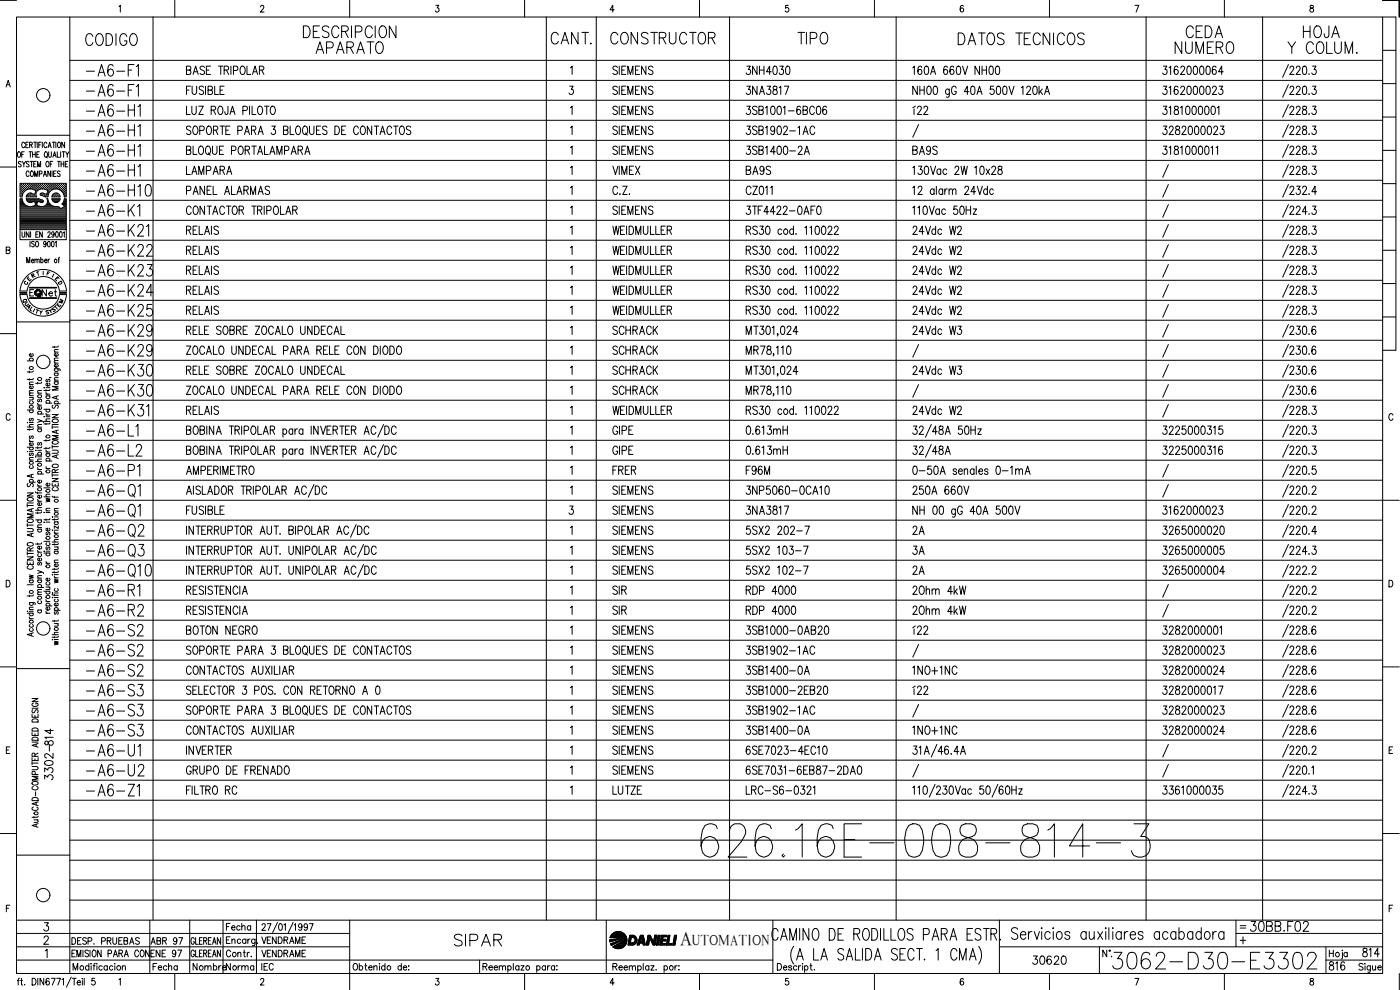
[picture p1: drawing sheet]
<svg xmlns="http://www.w3.org/2000/svg" width="420mm" height="297mm" viewBox="0 0 420 297" stroke-linecap="round" stroke-linejoin="round" font-family="sans-serif">
<defs><g id="words">
<text font-size="15" x="209.2" y="258.2">626.16E-008-814-3</text>
<text font-size="9.3" x="332.7" y="292.1">3062-D30-E3302</text>
<g font-size="7.5">
<text x="24.7" y="156.3">-A6-Q1</text>
<text x="24.7" y="162.3">-A6-Q2</text>
<text x="24.7" y="174.3">-A6-Q10</text>
</g>
<g font-size="7.1">
<text x="24.3" y="14.8">CODIGO</text>
<text x="93.5" y="17.3">APARATO</text>
<text x="164" y="14.5">CANT.</text>
<text x="182" y="14.5">CONSTRUCTOR</text>
<text x="238.1" y="14.5">TIPO</text>
<text x="351.4" y="17.3">NUMERO</text>
<text x="385.2" y="17.3">Y COLUM.</text>
<text x="24.7" y="24">-A6-F1</text>
<text x="24.7" y="30">-A6-F1</text>
<text x="24.7" y="36">-A6-H1</text>
<text x="24.7" y="42">-A6-H1</text>
<text x="24.7" y="48">-A6-H1</text>
<text x="24.7" y="54">-A6-H1</text>
<text x="24.7" y="60">-A6-H10</text>
<text x="24.7" y="66">-A6-K1</text>
<text x="24.7" y="72">-A6-K21</text>
<text x="24.7" y="78">-A6-K22</text>
<text x="24.7" y="84">-A6-K23</text>
<text x="24.7" y="90">-A6-K24</text>
<text x="24.7" y="96">-A6-K25</text>
<text x="24.7" y="102">-A6-K29</text>
<text x="24.7" y="107.9">-A6-K29</text>
<text x="24.7" y="113.9">-A6-K30</text>
<text x="24.7" y="119.9">-A6-K30</text>
<text x="24.7" y="125.9">-A6-K31</text>
<text x="24.7" y="131.9">-A6-L1</text>
<text x="24.7" y="137.9">-A6-L2</text>
<text x="24.7" y="143.9">-A6-P1</text>
<text x="24.7" y="150.3">-A6-Q1</text>
<text x="24.7" y="168.3">-A6-Q3</text>
<text x="24.7" y="179.9">-A6-R1</text>
<text x="24.7" y="197.9">-A6-S2</text>
<text x="24.7" y="215.9">-A6-S3</text>
<text x="24.7" y="228.2">-A6-U1</text>
<text x="135.1" y="285">SIPAR</text>
</g>
<g font-size="6.6">
<text x="90" y="12.3">DESCRIPCION</text>
<text x="286.5" y="14.5">DATOS TECNICOS</text>
<text x="354.9" y="12.3">CEDA</text>
<text x="389.8" y="12.3">HOJA</text>
<text x="24.7" y="185.9">-A6-R2</text>
<text x="24.7" y="191.9">-A6-S2</text>
<text x="24.7" y="203.9">-A6-S2</text>
<text x="24.7" y="209.9">-A6-S3</text>
<text x="24.7" y="221.9">-A6-S3</text>
<text x="24.7" y="233.9">-A6-U2</text>
<text x="24.7" y="239.9">-A6-Z1</text>
<text x="373.9" y="280.8">30BB.F02</text>
</g>
<text font-size="6.2" x="397.6" y="292.5">816</text>
<text font-size="5.9" x="204.1" y="283.6">A</text>
<g font-size="5.7">
<text x="222.6" y="23.6">3NH4030</text>
<text x="222.6" y="29.6">3NA3817</text>
<text x="272.7" y="35.6">í22</text>
<text x="222.6" y="41.6">3SB1902-1AC</text>
<text x="222.6" y="47.6">3SB1400-2A</text>
<text x="272.7" y="47.6">BA9S</text>
<text x="54.7" y="53.6">LAMPARA</text>
<text x="222.6" y="53.6">BA9S</text>
<text x="54.7" y="59.6">PANEL ALARMAS</text>
<text x="272.7" y="71.6">24Vdc W2</text>
<text x="272.7" y="77.6">24Vdc W2</text>
<text x="272.7" y="83.6">24Vdc W2</text>
<text x="272.7" y="89.6">24Vdc W2</text>
<text x="272.7" y="95.6">24Vdc W2</text>
<text x="182.7" y="101.6">SCHRACK</text>
<text x="272.7" y="101.6">24Vdc W3</text>
<text x="182.7" y="107.6">SCHRACK</text>
<text x="182.7" y="113.6">SCHRACK</text>
<text x="272.7" y="113.6">24Vdc W3</text>
<text x="182.7" y="119.6">SCHRACK</text>
<text x="272.7" y="125.6">24Vdc W2</text>
<text x="222.6" y="131.6">0.613mH</text>
<text x="222.6" y="137.6">0.613mH</text>
<text x="182.7" y="143.6">FRER</text>
<text x="222.6" y="143.6">F96M</text>
<text x="222.6" y="149.6">3NP5060-0CA10</text>
<text x="272.7" y="149.6">250A 660V</text>
<text x="222.6" y="155.6">3NA3817</text>
<text x="222.6" y="161.6">5SX2 202-7</text>
<text x="272.7" y="161.6">2A</text>
<text x="222.6" y="167.6">5SX2 103-7</text>
<text x="272.7" y="167.6">3A</text>
<text x="222.6" y="173.6">5SX2 102-7</text>
<text x="272.7" y="173.6">2A</text>
<text x="222.6" y="179.6">RDP 4000</text>
<text x="272.7" y="179.6">2Ohm 4kW</text>
<text x="222.6" y="185.6">RDP 4000</text>
<text x="272.7" y="185.6">2Ohm 4kW</text>
<text x="54.7" y="191.6">BOTON NEGRO</text>
<text x="222.6" y="191.6">3SB1000-0AB20</text>
<text x="272.7" y="191.6">í22</text>
<text x="222.6" y="197.6">3SB1902-1AC</text>
<text x="222.6" y="203.6">3SB1400-0A</text>
<text x="272.7" y="203.6">1NO+1NC</text>
<text x="272.7" y="209.5">í22</text>
<text x="222.6" y="215.5">3SB1902-1AC</text>
<text x="222.6" y="221.5">3SB1400-0A</text>
<text x="272.7" y="221.5">1NO+1NC</text>
<text x="16.9" y="224.7" transform="rotate(-90 16.9 224.7)">814</text>
<text x="54.7" y="233.5">GRUPO DE FRENADO</text>
<text x="16.9" y="235.3" transform="rotate(-90 16.9 235.3)">3302-</text>
<text x="182.7" y="239.5">LUTZE</text>
<text x="222.6" y="239.5">LRC-S6-0321</text>
<text x="308.7" y="290.7">30620</text>
<text x="407.8" y="288.2">814</text>
</g>
<g font-size="5.3">
<text x="66.7" y="280.5">Fecha</text>
<text x="44.1" y="284.7">ABR 97</text>
<text x="56.8" y="292.5">Nombre</text>
<text x="66.7" y="292.5">Norma</text>
</g>
<g font-size="4.9">
<text x="11.3" y="90">Net</text>
<text x="44.1" y="288.2">ENE 97</text>
<text x="77.3" y="288.2">VENDRAME</text>
</g>
<text font-size="4.4" x="207.7" y="283.6">UTOMATION</text>
<g font-size="4">
<text x="7.1" y="85.4">E</text>
<text x="16.2" y="86.4">D</text>
<text x="5.6" y="92.1">Q</text>
<text x="6.3" y="92.8">U</text>
<text x="6.7" y="93.8">A</text>
<text x="10.6" y="95.6">Y</text>
<text x="14.5" y="94.5">S</text>
<text x="16.6" y="92.1">M</text>
</g>
<g font-size="3.5">
<text x="12.7" y="83.6">F</text>
<text x="6" y="86.4">C</text>
<text x="371.1" y="279.8">=</text>
</g>
</g></defs>
<!-- layer: DCA_A3E2|CART -->
<g fill="none" stroke="#000" stroke-width=".3">
<path d="M0 .1h5M5 5.1h410v287h-410zM21 5.1v287M35.7 2l.4-.4v2M52.5 .1v5M78.2 2.1l.3-.5h.4l.3 .4-.2 .7-.9 .9h1.1M104.9 .1v5M130.8 1.6h.9l-.5 .8a.62 .62 0 0 1 .5 .9 .62 .62 0 0 1-1.1-.1M157.4 .1v5M184.3 2.9h-1.2l.8-1.3v2M209.9 .1v5M236.6 1.6h-.8l-.1 .9a.62 .62 0 0 1 .9 0 .62 .62 0 0 1-.1 .9 .62 .62 0 0 1-.9-.2"/>
<path d="M262.4 .1v5M289.1 1.9l-.3-.3a1.16 1.16 0 0 0-.1 2 .59 .59 0 0 0 .5-.8 .59 .59 0 0 0-1-.1v.2M315 .1v5M340.6 1.6h1.2l-.8 2M367.5 .1v5M393.3 1.7v.6a.75 .75 0 0 1 .8 .4 .75 .75 0 0 1-.2 .9 .66 .66 0 0 1-.8-.6 .66 .66 0 0 1 .8-.6l.3-.3-.1-.4zM415 .1h4.9v5M415 5.1h3.9v100h-3.9M415 15.1h3.9M1.8 26.1l.7-2 .6 2M2 25.4h.8M415 35.1h3.9"/>
<path d="M415 25.1h3.9M0 50.1h5M5 40.6h16M5.5 45.6l.1-.1a.82 .82 0 0 1 .6 .9 .82 .82 0 0 1-.7 .7l-.3-.5zM6.1 56.9h.1M6.1 56.3h.1M6.1 55.7h.1M6.1 57.6h.1M6.1 58.2h.1M6.1 58.8h.1M6.1 59.8h.4M6.3 57.3h.2"/>
<path d="M6.3 56.6h.2M6.3 56h.2M6.3 55.4h.2M6.3 57.9h.2M6.3 58.5h.2M6.3 48.7l-.5-.3-.2 .6a.74 .74 0 0 1 .6 1l-.7-.1M6.4 55.3v.1M6.4 55.9v.1M6.4 56.5v.2M6.4 57.2v.1M6.4 57.8v.1M6.4 58.4v.2"/>
<path d="M6.5 46.3h.5M6.6 59.1h-.6v-4.1h13.9v4.1h-.6M6.6 59.6h-.6v9.3h13.9v-9.3h-.6l-.7 1.6 .7 .8-1 .6-.9-.6M6.6 56.9h.2M6.6 56.3h.2M6.6 55.7h.2M6.6 57.6h.2M6.6 58.2h.1M6.7 59.6l.1 .8M6.7 48.4l.5 .8 .5-.8M6.7 55.6v.1M6.7 56.2v.2"/>
<path d="M6.7 56.8v.2M6.7 57.5v.1M6.7 58.1v.2M6.8 58.3l-.1 .8M6.9 57.3h.2M6.9 56.6h.2M6.9 56h.2M6.9 55.4h.2M7 55.3v.1M7 55.9v.1M7 56.5v.2M7 57.2v.1"/>
<path d="M7.2 49.2v.9M7.2 56.9h.2M7.2 56.3h.2M7.2 55.7h.2M7.3 45.5h-.8v1.7M7.3 55.6v.1M7.3 56.2v.2M7.3 56.8v.2M7.4 43.1a.46 .46 0 0 0-.6-.4 .46 .46 0 0 0-.3 .6v.4a.46 .46 0 0 0 .4 .6 .46 .46 0 0 0 .5-.4M7.6 56.6h.1M7.6 56h.1M7.6 55.4h.1"/>
<path d="M7.7 55.3v.1M7.7 55.9v.1M7.7 56.5v.2M7.7 43.5h.6M7.8 59.6h3.8M7.9 56.9h.1M7.9 56.3h.1M7.9 55.7h.1M7.9 59.6l.2 .6 .7 .5 1.6-.3 .3 1.2a2.7 2.7 0 0 1-2.8 .1l-.6-.5-.5-.8M8 55.6v.1M8 56.2v.2M8 56.8v.1"/>
<path d="M8 58.8l-.1 .3M8 59.8h3.6M8 58.8h.1M8.2 56.6h.2M8.2 56h.2M8.2 55.4h.2M8.2 58.5h.2M8.3 55.3v.1M8.3 55.9v.1M8.3 56.5v.2M8.3 58.4v.2M8.5 42.7h-.8v1.6h.8"/>
<path d="M8.5 56.3h.2M8.5 55.7h.2M8.5 58.8h.2M8.6 58.2h.1M8.6 55.6v.1M8.6 56.2v.2M8.6 58.2v.1M8.6 58.7v.2M8.7 48.7l-.5-.3-.3 .3 .1 .3a.74 .74 0 0 1 .6 1l-.7-.1M8.7 51.7a.46 .46 0 0 0-.5-.4 .46 .46 0 0 0-.4 .6v.5a.46 .46 0 0 0 .4 .5 .46 .46 0 0 0 .5-.3M8.7 45.5h.8M8.8 56.6h.2"/>
<path d="M8.8 56h.2M8.8 55.4h.2M8.8 58.5h.2M8.9 43.5l.7-.1v-.7h-.7v1.6M8.9 55.3v.1M8.9 55.9v.1M8.9 56.5v.1M8.9 58.4v.2M9.1 48.4h.8M9.1 45.5v1.7M9.1 56.3h.2M9.1 55.7h.2"/>
<path d="M9.1 58.2h.2M9.1 58.8h.2M9.2 55.6v.1M9.2 56.2v.2M9.2 58.1v.2M9.2 58.7v.2M9.3 51.4l.1-.1a.82 .82 0 0 1 .7 .9 .82 .82 0 0 1-.8 .7l-.2-.5zM9.3 43.5l.4 .8M9.5 58h-.9l-.7 .8M9.5 48.4v1.7M9.5 56.6h.2M9.5 56h.2"/>
<path d="M9.5 55.4h.2M9.5 58.5h.2M9.6 55.3v.1M9.6 55.9v.1M9.6 56.5v.2M9.6 58.4v.2M9.8 46.3h.8M9.8 45.5v1.7M9.8 56.3h.1M9.8 55.7h.1M9.8 58.8h.1M9.8 56.8l1 .3-.4 1.2-1-.3"/>
<path d="M9.9 56.8a2.52 2.52 0 0 0-3.1 1.5M9.9 55.6v.1M9.9 56.2v.2M9.9 58.2v.1M9.9 58.7v.2M10.1 42.7h.9M10.1 49.2h.5M10.1 56.6h.2M10.1 56h.2M10.1 55.4h.2M10.1 58.5h.2M10.2 55.3v.1"/>
<path d="M10.2 55.9v.1M10.2 56.5v.2M10.2 58.4v.2M10.4 52.9v-1.6l.4 1.6 .5-1.6v1.6M10.4 56.3h.2M10.4 55.7h.2M10.4 58.8h.2M10.5 56.9h.1M10.5 55.6v.1M10.5 56.2v.2M10.5 56.8v.2M10.5 58.7v.2"/>
<path d="M10.5 42.7v1.6M10.5 58.2h.1M10.6 45.5v1.7M10.8 56.6h.1M10.8 56h.1M10.8 55.4h.1M10.8 55.3v.1M10.8 55.9v.1M10.8 56.5v.2M10.9 48.4h-.8v1.7h.8M10.9 57.3h.1M11 46.3h.5"/>
<path d="M11 56.9h.2M11 56.3h.2M11 55.7h.2M11.1 55.6v.1M11.1 56.2v.2M11.1 56.8v.2M11.2 42.7v1.6M11.3 50.1v-1.7l.4 1.7 .5-1.7v1.7M11.4 56.6h.2M11.4 56h.2M11.4 55.4h.2M11.5 55.3v.1"/>
<path d="M11.5 55.9v.1M11.5 56.5v.2M11.6 59.6l1.3 .5 .1 .5-.3 .1M11.6 43.5h.5M11.7 56.3h.2M11.7 55.7h.2M11.8 55.6v.1M11.8 56.2v.2M11.8 45.5h-.8v1.7h.8M11.8 52.2l.8-.2-.1-.6-.7-.1v1.6M12 56.6h.2M12 56h.2"/>
<path d="M12 55.4h.2M12.1 55.3v.1M12.1 55.9v.1M12.1 56.5v.2M12.1 58.6l1.1 .3M12.3 58l-.3 .2 .2 .3M12.3 56.3h.2M12.3 55.7h.2M12.3 58.2h.2M12.4 42.7h-.8v1.6M12.4 55.6v.1M12.4 56.2v.2"/>
<path d="M12.4 58.1v.2M12.7 56.6h.1M12.7 56h.1M12.7 55.4h.1M12.7 58.5h.1M12.7 42.7v1.6M12.7 56.7l.8 .1M12.7 56.7a1.68 1.68 0 0 0-1.7 2.4h-3.2M12.7 55.3v.1M12.7 55.9v.1M12.7 56.5v.1M12.7 58.4v.2"/>
<path d="M13 56.3h.1M13 55.7h.1M13 58.2h.1M13 52.9l.5-1.6 .5 1.6M13 55.6v.1M13 56.2v.2M13 58.1v.2M13.1 58h-.8M13.2 58.9l1.1 .2M13.2 52.4h.6M13.3 56.6h.2M13.3 56h.2"/>
<path d="M13.3 55.4h.2M13.3 58.5h.2M13.4 55.3v.1M13.4 55.9v.1M13.4 56.5v.2M13.4 58.4v.2M13.5 56.8l.9 .3-.4 1.2-.9-.3M13.5 45.6l.2-.1a.82 .82 0 0 1 .6 .9 .82 .82 0 0 1-.8 .7l-.2-.5zM13.6 56.3h.2M13.6 55.7h.2M13.6 58.8h.2M13.7 55.6v.1"/>
<path d="M13.7 56.2v.2M13.7 58.7v.2M13.8 46.9l.4 .5M13.9 56.6h.2M13.9 56h.2M13.9 55.4h.2M13.9 58.5h.2M14 48.5l.1-.1a.82 .82 0 0 1 .7 .9 .82 .82 0 0 1-.8 .7l-.2-.5zM14 55.3v.1M14 55.9v.1M14 56.5v.2M14 58.4v.2"/>
<path d="M14.1 59.6h.3l.1 .8M14.1 43.1a.46 .46 0 0 0-.6-.4 .46 .46 0 0 0-.3 .6v.4a.46 .46 0 0 0 .3 .6 .46 .46 0 0 0 .6-.4M14.1 59.6a1.69 1.69 0 0 1-.4 1.9 1.69 1.69 0 0 1-1.9 .4M14.2 58.8h.1M14.2 56.9h.2M14.2 56.3h.2M14.2 55.7h.2M14.2 58.2h.2M14.3 55.6v.1M14.3 56.2v.2M14.3 56.8v.2M14.3 58.1v.2"/>
<path d="M14.4 57.6h.1M14.4 44.3l.5-1.6 .5 1.6M14.5 58.3a2.46 2.46 0 0 1 2.3-1.6 2.46 2.46 0 0 1 2.3 1.6M14.5 58.3l-.1 .8M14.6 57.3h.1M14.6 56.6h.1M14.6 56h.1M14.6 55.4h.1M14.6 57.9h.1M14.6 45.5v1.5l.3 .2 .5-.2v-1.5M14.6 43.8h.6M14.6 55.3v.1"/>
<path d="M14.6 55.9v.1M14.6 56.5v.2M14.6 57.2v.1M14.6 57.8v.1M14.9 56.9h.1M14.9 56.3h.1M14.9 55.7h.1M14.9 55.6v.1M14.9 56.2v.2M14.9 56.8v.2M15.1 49.2h.4M15.2 51.3v1.6l-.8-1.6v1.6"/>
<path d="M15.2 56.6h.2M15.2 56h.2M15.2 55.4h.2M15.3 55.3v.1M15.3 55.9v.1M15.3 56.5v.2M15.5 56.3h.2M15.5 55.7h.2M15.5 59.1h2.5M15.5 59.6h2.5M15.6 55.6v.1M15.6 56.2v.2"/>
<path d="M15.6 56.8l-.1 .1M15.6 59.6l.1 .3M15.6 51.3v1.6M15.6 59.9l.8 .8h.9M15.7 58.8l-.1 .3M15.7 42.7h.9M15.7 59.8h2.2M15.8 48.4h-.7v1.7M15.8 56.6h.2M15.8 56h.2M15.8 55.4h.2M15.9 47.2l.5-1.7 .4 1.7"/>
<path d="M15.9 55.3v.1M15.9 55.9v.1M15.9 56.5v.2M16 58.5l-.1 .1M16.1 46.6h.6M16.1 52.1h.5M16.1 42.7v1.6M16.1 56.3h.2M16.1 55.7h.2M16.1 58.8h.2M16.2 55.6v.1M16.2 56.2v.2"/>
<path d="M16.2 58.2v.1M16.2 58.7v.2M16.3 58.2h.1M16.5 56.6h.1M16.5 56h.1M16.5 55.4h.1M16.5 58.5h.1M16.6 55.3v.1M16.6 55.9v.1M16.6 56.5v.1M16.6 58.4v.2M16.8 42.7v1.6"/>
<path d="M16.8 56.3h.1M16.8 55.7h.1M16.8 58.2h.1M16.8 58.8h.1M16.8 51.3h-.7v1.6h.7M16.8 55.6v.1M16.8 56.2v.2M16.8 58.1v.2M16.8 58.7v.2M17.1 56.6h.2M17.1 56h.2M17.1 55.4h.2"/>
<path d="M17.1 58.5h.2M17.2 45.5v1.7h.7M17.2 55.3v.1M17.2 55.9v.1M17.2 56.5v.2M17.2 58.4v.2M17.3 58l.7 .8M17.3 48.4h.8M17.3 58h-.9l-.8 .8M17.4 56.3h.2M17.4 55.7h.2M17.4 58.8h.2"/>
<path d="M17.5 42.7h.1a.82 .82 0 0 1 .6 .8 .82 .82 0 0 1-.7 .8l-.2-.6zM17.5 55.6v.1M17.5 56.2v.2M17.5 58.7v.2M17.7 48.4v1.7M17.7 56.6h.2M17.7 56h.2M17.7 55.4h.2M17.8 55.3v.1M17.8 55.9v.1M17.8 56.5v.2M18 58.8l.1 .3"/>
<path d="M18 51.5a.41 .41 0 0 0-.6-.2 .41 .41 0 0 0 0 .7l.5 .3 .1 .4-.3 .2-.5-.2M18 56.9h.2M18 56.3h.2M18 55.7h.2M18.1 59.6l-.3 .6-.5 .5M18.1 55.6v.1M18.1 56.2v.2M18.1 56.8v.2M18.2 45.5v1.7M18.3 49.2h.8M18.3 48.4v1.7M18.4 56.6h.1"/>
<path d="M18.4 56h.1M18.4 55.4h.1M18.5 57.2v.1M18.5 55.3v.1M18.5 55.9v.1M18.5 56.5v.2M18.7 45.5h.8M18.7 56.9h.1M18.7 56.3h.1M18.7 55.7h.1M18.8 57.5v.1M18.8 55.6v.1"/>
<path d="M18.8 56.2v.2M18.8 56.8v.2M19 57.3h.2M19 56.6h.2M19 56h.2M19 55.4h.2M19 57.9h.2M19.1 45.5v1.7M19.1 55.3v.1M19.1 55.9v.1M19.1 56.5v.2M19.1 57.2v.1"/>
<path d="M19.1 57.8v.1M19.1 58.3l.2 .8M19.1 48.4v1.7M19.3 56.9h.2M19.3 56.3h.2M19.3 55.7h.2M19.3 57.6h.2M19.3 58.2h.2M19.3 58.8h.2M19.4 42.7v1.6l-.9-1.6v1.6M19.4 55.6v.1M19.4 56.2v.2"/>
<path d="M19.4 56.8v.2M19.4 57.5v.1M19.4 58.1v.2M19.4 58.7v.2M19.4 59.8h.4M19.6 49.2h.5M19.6 57.3h.2M19.6 56.6h.2M19.6 56h.2M19.6 55.4h.2M19.6 57.9h.2M19.6 58.5h.2"/>
<path d="M19.7 45.5l.5 .8 .5-.8M19.7 55.3v.1M19.7 55.9v.1M19.7 56.5v.2M19.7 57.2v.1M19.7 57.8v.1M19.7 58.4v.2M20.2 46.3v.9M20.4 48.4h-.8v1.7h.8M415 55.1h3.9M415 45.1h3.9M1.9 75h.9l.1-.7-1-.2v2l.9-.1 .2-.6-.4-.4"/>
<path d="M6 68.9v3h13.9v-3M6.1 64.5h13.7M6.1 64.2h13.7M6.1 63.9h13.7M6.1 63.6h13.7M6.1 63.3h13.7M6.1 63h13.7M6.1 62.6h12.1M6.1 62.3h11.7M6.1 62h2.3M6.1 61.7h1.6M6.1 61.4h1.2"/>
<path d="M6.1 61.1h.9M6.1 60.7h.8M6.1 60.4h.6M6.1 60.1h.5M6.1 64.9h13.7M6.1 65.2h13.7M6.1 65.5h13.7M6.1 65.8h13.7M6.1 66.2h13.7M6.1 66.4h13.7M6.1 66.8h13.7M6.1 67.1h13.7"/>
<path d="M6.1 67.4h13.7M6.1 67.7h13.7M6.1 68.1h13.7M6.1 68.4h13.7M6.1 68.7h13.7M6.6 69.5v1.4l.3 .3 .5-.3v-1.4M8 78.9v-1.7l.5 1.7 .4-1.7v1.7M8.1 60.1h4.5M8.4 60.4h1.7M8.7 69.5v1.7l-.8-1.7v1.7M9 72.4v1.7M9.2 69.5v1.7"/>
<path d="M9.4 78.2h.7l-.1-.4a.48 .48 0 0 0-.6 .5 .48 .48 0 0 0 .6 .5l.1-.2M9.8 62h2.1M10.3 72.6a.4 .4 0 0 0-.6-.2 .4 .4 0 0 0 0 .7l.5 .3 .1 .4-.3 .3-.5-.3M10.5 78l.3-.2h.2l.1 1.1M10.5 77.8v1.1M10.5 60.4h.7M10.6 60.7h.5M10.7 61.1h.3M10.7 61.7h.3M10.8 72.6l.2-.2a.86 .86 0 0 1 .6 .8 .86 .86 0 0 1-.6 .9l-.3-.7zM10.8 61.4h.2M10.8 70.3h.5"/>
<path d="M11.1 78l.3-.2h.3l.1 1.1M11.5 69.5h-.7v1.7h.7M11.6 60.4h1.3M12.2 60.7l-.9-.3-.3 1.2 .8 .3M12.2 78l.2-.2a.48 .48 0 0 1 .6 .5 .48 .48 0 0 1-.6 .5l-.2-.2M12.2 77.2v1.7M12.3 60.7l.4 .1M12.7 69.5v1.7l-.8-1.7v1.7M13.3 62h2.8M13.4 78.2h.7l-.1-.3a.46 .46 0 0 0-.6 .4 .46 .46 0 0 0 .6 .5l.1-.2M13.8 61.7h1.6M13.8 73l-.1 .3a.42 .42 0 0 1-.6-.4 .42 .42 0 0 1 .7-.3l-.1 1.4-.3 .1-.3-.3"/>
<path d="M14.1 61.4h.9M14.2 61.1h.5M14.4 69.9a.38 .38 0 0 1 .4-.4 .38 .38 0 0 1 .2 .6l-.7 1.1h.8M14.4 60.7h.1M14.4 60.4h.1M14.4 72.5l.2-.1a.95 .95 0 0 1 0 1.7l-.3-.8zM14.4 77.8v1.1M14.5 60.4l.2 .4a2.51 2.51 0 0 0 2.7 1.1M14.9 77.8l-.5 .4M15.6 72.5l.2-.1a.95 .95 0 0 1 0 1.7l-.4-.8zM15.8 60.1h2M16.1 60.4h1.4"/>
<path d="M16.3 70.1l-.2 .4a.42 .42 0 0 1-.6-.5 .42 .42 0 0 1 .7-.2l-.1 1.3-.3 .1-.3-.3M16.6 72.7l.3-.3v1.7M16.8 69.6l.3-.1a1.04 1.04 0 0 1-.1 1.7l-.3-.7zM17.4 77.8h.4M17.9 77.2l-.3 .3v1.4M18 69.6l.3-.1a1.04 1.04 0 0 1-.1 1.7l-.4-.7zM18.3 62.6h1.5M18.8 61.1h1M18.9 62.3h.9M18.9 61.4h.9M19 69.8l.3-.3v1.7M19 60.7h.8"/>
<path d="M19.2 61.7h.6M19.2 60.4h.6M19.3 60.1h.5M19.5 62h.3M415 75.1h3.9M415 65.1h3.9M5 96.6h16M6 87.3a7 7 0 0 1 7-6.5 7 7 0 0 1 7 6.5M6 88.4a7 7 0 0 0 7 6.5 7 7 0 0 0 7-6.5M8.1 87.3a4.9 4.9 0 0 1 4.9-4.3 4.9 4.9 0 0 1 4.8 4.3M8.1 88.4a4.9 4.9 0 0 0 4.9 4.3 4.9 4.9 0 0 0 4.8-4.3M8.9 86.2h8.1v.2h-8.1"/>
<path d="M8.9 89.4h8.1v.1h-8.1zM9 86.3h7.9M9 89.4h7.9M10.1 86.9h-1.2v1.9M415 95.1h3.9M415 85.1h3.9M0 100.1h5M8.2 108.3h1.8M8.8 111.3v.5M8.8 113.6v.5M8.8 119.2h1.2M8.8 118.7h1.2"/>
<path d="M8.8 115.4h1.2M9.1 108.3l-.2-.2a.51 .51 0 0 1 .6-.7 .51 .51 0 0 1 .2 .9M9.7 119.2l.3 .4-.1 .3-1.1 .1M9.7 115.8a.49 .49 0 0 1 0 .7 .49 .49 0 0 1-.6 0 .49 .49 0 0 1-.1-.6l.3-.1v.8M9.7 106.1l.2 .2a.52 .52 0 0 1-.5 .7 .52 .52 0 0 1-.4-.8l.3-.1v.9M10 117.9l-1.1 .1-.1 .3 .3 .4M10 117.2h-1.1l-.1 .4 .3 .3M10 114.6l-1.1 .1-.1 .3 .3 .4M10 113.5l-.1 .3-1.7 .1M10 111.3l-.3 .3h-1.5M11.3 114.7v.5M11.3 118h1.2"/>
<path d="M11.6 119.8l-.3 .3 .3 .5 .4-.7h.4l.1 .4-.3 .3M12.5 117.2h-1.1l-.1 .4 .3 .4M12.5 114.6l-.4 .4h-1.4M13.3 116.2v.2zM13.8 117.7l.1 .4 .4 .2M13.8 116.9v.5M13.8 118.8h1.2M13.8 118.3h1.2M13.8 116.3h1.2M14.1 118.8l-.2 .1a.52 .52 0 0 0 .5 .7 .52 .52 0 0 0 .3-.8M14.1 113.8l-.3 .3 .1 .4h.3l.3-.6 .2-.1 .3 .3-.3 .4M14.7 115a.5 .5 0 0 1 .1 .6 .5 .5 0 0 1-.7 .1 .5 .5 0 0 1-.1-.7h.3v.8"/>
<path d="M14.9 113.2l.4 .2M15 116.8l-.4 .4h-1.4M16.3 110.6l1.6 .1 .1 .6M16.3 103.9v.4M16.3 114.5h1.2M16.3 114.1h1.2M16.3 112h1.2M16.3 109h1.2M16.3 105.6h1.2M16.6 114.5l-.2 .2a.51 .51 0 0 0 .6 .7 .51 .51 0 0 0 .2-.9M16.6 112a.55 .55 0 0 0 .2 .9 .55 .55 0 0 0 .7-.7l-.3-.2M16.6 110.6l-.2 .2a.52 .52 0 0 0 .5 .7 .52 .52 0 0 0 .3-.9"/>
<path d="M16.9 118.9v.7M17.2 109.3l.2 .2a.52 .52 0 0 1-.5 .7 .52 .52 0 0 1-.4-.8l.3-.1v.9M17.2 106.1l.2 .1a.52 .52 0 0 1-.5 .7 .52 .52 0 0 1-.4-.8h.3v.8M17.5 118.7l-1.8 .6 1.8 .5M17.5 115.9h-1.8l1.8 .6-1.8 .5h1.8M17.5 113.3l-1.1 .1-.1 .3 .3 .4M17.5 108.2h-1.1l-.1 .4 .3 .4M17.5 107.4l-1.1 .1-.1 .4 .3 .3M17.5 104.9l-1.1 .1-.1 .3 .3 .3M17.5 103.8l-.1 .3h-1.7M3 124.6a.61 .61 0 0 0-.7-.5 .61 .61 0 0 0-.4 .8v.4a.61 .61 0 0 0 .4 .8 .61 .61 0 0 0 .7-.5M8.2 135.5h.1z"/>
<path d="M8.2 126.8h.1zM8.2 128.1h1.8M8.2 134.2h1.8M8.2 123h1.8M8.8 131.9l.1 .3 .4 .2M8.8 128.6v.5M8.8 138h1.2M8.8 135.5h1.2M8.8 132.4h1.2M8.8 126.8h1.2M9.1 139.7l-.2 .2a.53 .53 0 0 0 .5 .6 .53 .53 0 0 0 .5-.6l-.2-.2M9.1 136l-.3 .2 .1 .4h.3l.3-.6h.2l.3 .2-.3 .5"/>
<path d="M9.1 134.2a.55 .55 0 0 0 .2 .9 .55 .55 0 0 0 .7-.7l-.3-.2M9.1 130.8l-.3 .3 .1 .4h.3l.3-.6 .2-.1 .3 .3-.3 .5M9.1 125.5l-.3 .3 .3 .5 .4-.7h.4l.1 .4-.3 .3M9.1 123a.55 .55 0 0 0 .2 .9 .55 .55 0 0 0 .7-.6l-.3-.3M9.1 120.4l-.2 .2a.51 .51 0 0 0 .6 .6 .51 .51 0 0 0 .2-.8M9.7 132.9l.2 .1a.51 .51 0 0 1-.5 .7 .51 .51 0 0 1-.4-.7l.3-.1v.8M10 137.3h-1.1l-.1 .4 .3 .3M10 128.6l-.3 .3h-1.5M10 127.4l-1.1 .1-.1 .3 .3 .3M10.7 137.1h.1zM10.7 135.1h.1zM10.7 138.5h1.8"/>
<path d="M10.7 136.6h1.8M11.3 125.8l1.2 .5-1.2 .4M11.3 121l.1 .3 .4 .3M11.3 134.1v.5M11.3 137.1h1.2M11.3 135.1h1.2M11.3 128.7h1.2M11.3 128.2h1.2M11.3 124.2h1.8M11.3 121.6h1.2M11.6 136.6a.51 .51 0 0 1-.1-.8 .51 .51 0 0 1 .8 0 .51 .51 0 0 1-.1 .8M11.6 132.8l-.3 .2 .1 .5h.3l.3-.7h.2l.3 .2-.3 .5"/>
<path d="M11.6 128.7a.51 .51 0 0 0-.1 .7 .51 .51 0 0 0 .8 0 .51 .51 0 0 0-.1-.7M11.6 124.2a.49 .49 0 0 1-.1-.7 .49 .49 0 0 1 .7 0 .49 .49 0 0 1 0 .7M12.2 122a.5 .5 0 0 1 .1 .7 .5 .5 0 0 1-.7 0 .5 .5 0 0 1-.1-.6l.3-.1v.8M12.5 137.7l-1.1 .1-.1 .4 .3 .3M12.5 134l-.1 .3-1.7 .1M12.5 127.4l-1.1 .1-.1 .3 .3 .4M12.5 126.3l.6 .3v.2M13.2 126.4h1.8M13.2 122.8h1.8M13.3 125.1h.1M13.8 140l.1 .4 .4 .2M13.8 135.1l.1 .3 .4 .2"/>
<path d="M13.8 124l.1 .3 .4 .2M13.8 126.9v.5M13.8 131.9v.5M13.8 134.2v.5M13.8 138.3h1.8M13.8 136.1h1.2M13.8 135.6h1.2M13.8 125h1.2M13.8 124.5h1.2M13.8 121h1.8M14.1 138.3a.49 .49 0 0 1-.1-.7 .49 .49 0 0 1 .7 0 .49 .49 0 0 1 0 .7M14.1 136.1l-.2 .2a.52 .52 0 0 0 .5 .7 .52 .52 0 0 0 .3-.9"/>
<path d="M14.1 122.8l-.2 .1a.52 .52 0 0 0 .5 .8 .52 .52 0 0 0 .3-.9M14.1 121a.49 .49 0 0 1-.1-.7 .49 .49 0 0 1 .7 0 .49 .49 0 0 1 0 .7M15 134.2l-.4 .3h-1.4M15 131.9l-.4 .3h-1.4M15 126.9l-.1 .3h-1.7M15 125.7h-1.1l-.1 .4 .3 .3M15.7 135.1h1.5l.3 .4-.3 .5h-1.5M15.7 124.4h1.8l-1.8 .9h1.8M15.7 128.1h1.8M15.7 127.7v.9M15.7 133.5v1M15.7 134h1.8"/>
<path d="M15.7 127.4h1.8M15.7 139.5a.9 .9 0 0 1 1.1-.3 .9 .9 0 0 1 .6 .9 1.06 1.06 0 0 1-1.7-.5zM15.7 132.4a.9 .9 0 0 1 1.1-.3 .9 .9 0 0 1 .6 .9 1.02 1.02 0 0 1-1.7-.4zM15.7 126a.9 .9 0 0 1 1.1-.3 .9 .9 0 0 1 .6 .9 1.06 1.06 0 0 1-1.7-.5zM16 121.6l-.3 .3 .3 .6h.3l.3-.7a.48 .48 0 0 1 .8-.2 .48 .48 0 0 1 0 .8l-.2 .1M16.3 121.1h1.8M16.6 121.1l-.2-.1a.53 .53 0 0 1 .5-.7 .53 .53 0 0 1 .5 .7l-.2 .1M16.9 129.2v.7M16.9 136.6v.7M17.5 136.4l-1.8 .6 1.8 .5M17.5 130.7h-1.8l1.8 .5-1.8 .6h1.8M17.5 129l-1.8 .6 1.8 .5"/>
<path d="M418 124.6a.63 .63 0 0 0-.7-.5 .63 .63 0 0 0-.5 .8v.4a.63 .63 0 0 0 .5 .8 .63 .63 0 0 0 .7-.5M0 150.1h5M8.2 158.6h1.3l.5 .4-.1 .3-.4 .2h-1.3M8.2 147.9h1.8l-1.8 .9h1.8M8.2 151.2v.9M8.2 157.1v.9M8.2 157.6h1.8M8.2 151.7h1.8M8.2 150.9h1.8M8.3 156a.9 .9 0 0 1 1-.4 .9 .9 0 0 1 .6 .9 1.06 1.06 0 0 1-1.7-.4zM8.3 149.5a.9 .9 0 0 1 1-.3 .9 .9 0 0 1 .6 .9 1.06 1.06 0 0 1-1.7-.4zM8.4 145.1l-.2 .3 .2 .6 .5-.1 .4-.8h.4l.3 .3-.3 .6"/>
<path d="M8.8 144.7h1.8M9.1 144.7l-.2-.2a.51 .51 0 0 1 .6-.7 .51 .51 0 0 1 .2 .9M9.4 142.5v.7M9.4 152.8v.6M10 160l-1.8 .5 1.8 .6M10 154.2h-1.8l1.8 .6-1.8 .5h1.8M10 152.6l-1.8 .5 1.8 .6M10 142.3l-1.8 .5 1.8 .6M10.7 147.6l.1 .3h1.7M10.7 156h1.8M10.7 153.1h1.8M11.3 149.8l.1 .4 .4 .2"/>
<path d="M11.3 145.3l.1 .4 .4 .2M11.3 140.3l.1 .3 .4 .3M11.3 147.6v.6M11.3 153.6v.5M11.3 158.8h1.2M11.3 158.3h1.2M11.3 150.4h1.2M11.3 145.9h1.2M11.3 142.2h1.8M11.3 140.9h1.2M11.6 158.8a.51 .51 0 0 0-.1 .7 .51 .51 0 0 0 .8 0 .51 .51 0 0 0-.1-.7M11.6 156a.51 .51 0 0 0-.1 .7 .51 .51 0 0 0 .8 0 .51 .51 0 0 0-.1-.7"/>
<path d="M11.6 142.2a.49 .49 0 0 1-.1-.7 .49 .49 0 0 1 .7 0 .49 .49 0 0 1 0 .7M12.2 150.8a.5 .5 0 0 1 .1 .8 .5 .5 0 0 1-.7 0 .5 .5 0 0 1 0-.8h.2v.9M12.2 148.6a.5 .5 0 0 1 .1 .7 .5 .5 0 0 1-.7 0 .5 .5 0 0 1 0-.7h.2v.9M12.2 144a.5 .5 0 0 1 .1 .8 .5 .5 0 0 1-.7 0 .5 .5 0 0 1 0-.8h.2v.9M12.5 157.5l-1.1 .1-.1 .3 .3 .4M12.5 153.5l-.4 .4h-1.4M12.5 152.3h-1.1l-.1 .4 .3 .4M13.2 149.1h1.8M13.2 146.4h1.8M13.3 156.6v.1zM13.3 153.8h.1M13.8 149.5l1.2 .3-1.2 .3 1.2 .2-1.2 .3"/>
<path d="M13.8 156.7h1.2M13.8 155.7v.5M13.8 153.8h1.2M13.8 153.3h1.2M13.8 140.6h1.2M14.1 159.8l-.3 .2 .1 .4h.3l.3-.6h.2l.3 .2-.3 .5M14.7 158.5l.2 .1a.52 .52 0 0 1-.5 .7 .52 .52 0 0 1-.4-.7l.3-.1v.8M14.7 145a.5 .5 0 0 1 .1 .7 .5 .5 0 0 1-.7 0 .5 .5 0 0 1-.1-.6l.3-.1v.8M15 155.6l-.1 .3h-1.7M15 152.5l-1.1 .1-.1 .3 .3 .4M15 148.3l-1.1 .1-.1 .3 .3 .4M15.7 159.1h.2z"/>
<path d="M15.7 155.1h.2zM15.7 148.8v.3l1.8 .1M15.7 144.9v.9h1.8v-.9M15.7 143.6h1.8l-1.8 .9h1.8M15.7 142.5h1.8M15.7 142.1v.9M16.1 146.2a.53 .53 0 0 0-.4 .7 .53 .53 0 0 0 .7 .4h.4a.52 .52 0 0 0 .7-.4 .52 .52 0 0 0-.4-.7M16.3 159.5l.1 .3 .4 .2M16.3 153.3h1.2M16.3 148.9v.5M16.3 155.6v.5M16.3 159.1h1.2"/>
<path d="M16.3 156.6h1.2M16.3 155.1h1.2M16.6 156.6l-.2 .1a.51 .51 0 0 0 .6 .7 .51 .51 0 0 0 .2-.8M16.6 141.8l-.1-.8h-.8v.8h1.8M16.6 145.3v.5M17.5 157.8v.8l-1.2-.8v.8M17.5 155.6l-.4 .3h-1.4M17.5 152.6h-1.1l-.1 .3 .3 .4M17.5 140.8l-.9 .5M415 150.1h4.9M1.9 174.1a1.01 1.01 0 0 1 1.1 1 1.01 1.01 0 0 1-1.1 1zM8.2 168.5v.9h1.8v-.9"/>
<path d="M8.2 167.1h1.8l-1.8 .9h1.8M8.2 175.5h1.8M8.2 166.1h1.8M8.2 165.6v.9M8.3 163.1a.9 .9 0 0 1 1-.4 .9 .9 0 0 1 .6 .9 1.06 1.06 0 0 1-1.7-.4zM8.6 169.7a.55 .55 0 0 0-.4 .7 .55 .55 0 0 0 .7 .4h.4a.54 .54 0 0 0 .7-.4 .54 .54 0 0 0-.4-.7M8.8 172.5l1.2 .3-1.2 .2 1.2 .3-1.2 .3M8.8 178.5v.5M8.8 174.1h1.2M9.1 174.1l-.2 .1a.51 .51 0 0 0 .6 .7 .51 .51 0 0 0 .2-.8M9.1 165.3l-.1-.8-.7-.1-.1 .9h1.8M9.1 168.8v.6"/>
<path d="M9.4 160.2v.7M10 178.5l-.1 .3h-1.7M10 164.3l-.9 .5M11.3 171.1l1.2 .5-1.2 .4M11.3 165.1l.1 .4 .4 .2M11.3 178.4h1.2M11.3 176.3h1.8M11.3 174h1.2M11.3 173.5h1.2M11.3 165.7h1.2M11.3 162.9v.5M11.6 176.3a.51 .51 0 0 1-.1-.8 .51 .51 0 0 1 .8 0 .51 .51 0 0 1-.1 .8"/>
<path d="M11.6 174l-.2 .1a.52 .52 0 0 0 .5 .8 .52 .52 0 0 0 .3-.9M11.6 168.8l-.3 .3 .3 .5 .4-.8h.4l.1 .5-.3 .3M11.6 166.1a.49 .49 0 0 0-.1 .7 .49 .49 0 0 0 .7 0 .49 .49 0 0 0 0-.7M12.2 167.5a.51 .51 0 0 1 0 .7 .51 .51 0 0 1-.7 0 .51 .51 0 0 1 0-.7h.3v.8M12.2 163.9a.5 .5 0 0 1 .1 .7 .5 .5 0 0 1-.7 0 .5 .5 0 0 1 0-.7h.2v.8M12.5 177.7h-1.1l-.1 .4 .3 .3M12.5 176.9h-1.1l-.1 .4 .3 .4M12.5 172.7h-1.1l-.1 .4 .3 .4M12.5 171.6l.5 .2 .1 .3M12.5 162.8l-.4 .4h-1.4M13.2 177.4h1.8M13.2 165.9h1.8"/>
<path d="M13.2 162.4h1.8M13.3 165.4h.1M13.8 179.9l.1 .4 .4 .2M13.8 168.5l.1 .3 .4 .2M13.8 176.1h1.2M13.8 169h1.2M13.8 165.4h1.2M14.1 177.4l-.2 .1a.52 .52 0 0 0 .5 .8 .52 .52 0 0 0 .3-.9M14.1 174.7a.49 .49 0 0 0-.1 .7 .49 .49 0 0 0 .7 0 .49 .49 0 0 0 0-.7M14.1 165.9l-.2 .2a.52 .52 0 0 0 .5 .7 .52 .52 0 0 0 .3-.9M14.1 164.1l-.3 .3 .3 .5 .4-.7h.4l.1 .4-.3 .3M14.1 162.8l-.2 .2a.52 .52 0 0 0 .5 .7 .52 .52 0 0 0 .3-.9"/>
<path d="M14.6 176.1l.4 .4-.1 .3-1.1 .1M14.7 173.5l.2 .1a.53 .53 0 0 1-.5 .7 .53 .53 0 0 1-.4-.8h.3v.8M15.7 179.3h.2zM15.7 178.3v.2l1.8 .1M15.7 172.4h.2zM15.7 162.6h1.8M15.7 177.8v.2zM16.3 173.8l1.2 .3-1.2 .3 1.2 .2-1.2 .3M16.3 172.8l.1 .4 .4 .2M16.3 165.4h1.2M16.3 163.1v.5M16.3 170.5v.5"/>
<path d="M16.3 171.5v.4M16.3 178.3v.5M16.3 179.3h1.2M16.3 177.9h1.2M16.3 173.4h1.2M16.3 172.4h1.2M16.3 168.8h1.2M16.3 164.1h1.2M16.3 160h1.2M16.6 179.8a.55 .55 0 0 0 .2 .9 .55 .55 0 0 0 .7-.7l-.3-.2M16.6 176.6l-.2 .1a.52 .52 0 0 0 .5 .8 .52 .52 0 0 0 .3-.9M16.6 165.4l-.2 .1a.53 .53 0 0 0 .5 .7 .53 .53 0 0 0 .5-.7l-.2-.1"/>
<path d="M17.1 164.1l.4 .4-.1 .3-1.1 .1M17.2 169.2l.2 .2a.52 .52 0 0 1-.5 .6 .52 .52 0 0 1-.4-.7l.3-.1v.8M17.5 171.4l-.1 .3h-1.7M17.5 170.4l-.4 .4h-1.4M17.5 168l-1.1 .1-.1 .3 .3 .4M17.5 163.1l-.4 .3h-1.4M17.5 161.9l-1.1 .1-.1 .3 .3 .3M416.9 174.1a1.01 1.01 0 0 1 1.1 1 1.01 1.01 0 0 1-1.1 1zM8.2 183.4h.1zM8.2 184h1.8M8.8 185.1l.1 .3 .4 .3M8.8 180.8l1.6 .1 .1 .5"/>
<path d="M8.8 185.7h1.2M8.8 183.4h1.2M8.8 182.9h1.2M9.1 188.6a.55 .55 0 0 0 .2 .9 .55 .55 0 0 0 .7-.6l-.3-.3M9.1 187.4l-.2 .1a.53 .53 0 0 0 .5 .7 .53 .53 0 0 0 .5-.7l-.2-.1M9.1 184l-.2 .1a.53 .53 0 0 0 .5 .7 .53 .53 0 0 0 .5-.7l-.2-.1M9.1 180.8l-.2 .1a.52 .52 0 0 0 .5 .7 .52 .52 0 0 0 .3-.8M9.4 190.1v.6M10 189.9l-1.8 .5 1.8 .6M10 182.2h-1.1l-.1 .4 .3 .3M11.3 183h1.2M11.6 183a.51 .51 0 0 0-.1 .8 .51 .51 0 0 0 .8 0 .51 .51 0 0 0-.1-.8"/>
<path d="M11.6 180.3l-.2 .1a.52 .52 0 0 0 .5 .7 .52 .52 0 0 0 .3-.8M13.8 183.4l.1 .4 .4 .2M13.8 184h1.2M13.8 181.8h1.8M13.8 180.5h1.2M14.1 181.8l-.2-.1a.52 .52 0 0 1 .5-.7 .52 .52 0 0 1 .3 .8M14.7 182.2l.2 .2a.52 .52 0 0 1-.5 .7 .52 .52 0 0 1-.4-.8l.3-.1v.9M15.7 191.9h.2zM15.7 190.4h1.8M16.3 192.4l1.2 .2-1.2 .3 1.2 .3-1.2 .3M16.3 191.9h1.2M16.3 186.1v.4"/>
<path d="M16.3 191v.4M16.3 187.1h1.2M16.3 183.1h1.8M16.6 183.5l-.3 .3 .3 .5 .4-.7h.4l.1 .4-.3 .3M16.6 183.1a.55 .55 0 0 1 .2-.9 .55 .55 0 0 1 .7 .7l-.3 .2M17.1 187.1l.4 .3-.1 .4-1.1 .1M17.2 181a.49 .49 0 0 1 0 .7 .49 .49 0 0 1-.6 0 .49 .49 0 0 1-.1-.7h.3v.8M17.5 190.9l-.1 .3h-1.7M17.5 189.7l-1.1 .1-.1 .3 .3 .3M17.5 186l-.1 .3h-1.7M0 200.1h5M5 200.6h16"/>
<path d="M415 200.1h4.9M1.9 225h.7M3 224.1h-1.1v2h1.1M416.9 225h.7M418 224.1h-1.1v2h1.1M0 250.1h5M5 256.6h16M415 250.1h4.9M1.9 272.5h.7M3 271.6h-1.1v2M5 276.1h410M45 276.1v16"/>
<path d="M56.9 276.1v16M66.9 276.1v16M77 276.1v16M104.9 276.1v20.9M181.9 276.1v16M184 280h3M184.2 279.9h2.6M184.5 279.7h2.1M184.9 279.6h1.3M231.9 276.1v16M299.9 276.1v16M370.9 276.1v8"/>
<path d="M416.9 272.5h.7M418 271.6h-1.1v2M5 280.1h99.9M5 284.1h99.9M5 288.1h226.9M5.2 294.2h.6M5.8 293.5l-.3 .4v1.7M6.2 294.2h.5M6.4 293.5l.1 1.9 .3 .2M7.4 295.3l.1 .1M9.7 293.5a1.03 1.03 0 0 1 1.1 1 1.03 1.03 0 0 1-1.1 1.1zM11.3 293.5v2.1"/>
<path d="M13.1 293.5v2.1l-1.1-2.1v2.1M14.8 293.8l-.5-.3a1.2 1.2 0 0 0 .1 2.1 .6 .6 0 0 0 .4-.9 .6 .6 0 0 0-1-.1v.3M15.4 293.5h1.2l-.9 2.1M17 293.5h1.2l-.8 2.1M18.6 293.9l.4-.4v2.1M21.4 293.1l-1.5 3.1M21.7 293.5h1.2M22.3 293.5v2.1M23.2 294.8h.9l-.1-.5a.62 .62 0 0 0-.8 .6 .62 .62 0 0 0 .8 .5l.1-.1M24.7 293.5v.2zM24.7 294.2v1.4M25.3 293.5v2.1"/>
<path d="M28.4 293.5h-.8v.9a.62 .62 0 0 1 .9 0 .62 .62 0 0 1-.1 1 .62 .62 0 0 1-.9-.2M35.7 293.9l.4-.3v2M52.5 292.1v4.9M78.2 294l.2-.3 .5-.1 .3 .6-1.1 1.4h1.1M130.8 293.6h.9l-.5 .7a.61 .61 0 0 1 .5 1 .61 .61 0 0 1-1.1-.1M143.9 288.1v4M157.4 292.1v4.9M183 282.5h.3M183 282.4h.8M183 282.3h1.3M183 282.1h1.8M183 282l3-.4 .1 .2-3.1 .8z"/>
<path d="M183 282h2.3M183.1 281.2h4.9M183.2 283.2l3.2-1.2 .2 .2-3.1 1.5M183.2 281h4.7M183.2 283.2l.3 .5M183.2 280.9h4.7M183.2 283.2h1.3M183.3 283.3h.9M183.3 280.8h4.5M183.3 283.5h.6M183.4 280.7h4.3M183.4 283.6h.2"/>
<path d="M183.5 280.5h4.1M183.5 283.1h1.3M183.6 280.4h3.9M183.7 280.2h3.7M183.9 280.1h3.3M183.9 282.9h1.1M184 284.2h3.1M184.1 281.8h1.7M184.1 284h3.2M184.1 284.3h2.8M184.3 282.8h1M184.3 283.9h3.1"/>
<path d="M184.3 294.9h-1.2l.8-1.3v2M184.4 284.4h2.3M184.5 283.7h3M184.6 282.6h1M184.7 283.6h3M184.7 284.6h1.7M185 282.5h.9M185 283.5h2.7M185 281.7h1.1M185.3 283.3h2.5M185.4 282.4h.8M185.5 283.2h2.4"/>
<path d="M185.7 283.1h2.3M185.8 282.3h.6M185.9 281.5h.7M185.9 282.9h2.1M186.1 282.1h.4M186.2 282.8h1.8M186.2 281.8l1.2-.2-1 .4zM186.3 281.8h.4M186.4 282.6h1.7M186.5 281.7h.6M186.6 282.5h1.5M186.7 282.3h1.4"/>
<path d="M186.9 282.4h1.2M186.9 282.1h1.2M186.9 281.5h.3M186.9 281.6h.3M187.1 282h1M187.4 281.8h.7M187.6 281.6h.5M187.7 281.7h.4M187.7 281.3h-4.7h2.8l.2 .2M188 281.5l-1.4 .7M188 281.2l-2 .3M188 281.2a2.6 2.6 0 0 0-2.5-1.7 2.6 2.6 0 0 0-2.4 1.8"/>
<path d="M188.1 281.4a2.61 2.61 0 0 1-1.1 2.9 2.61 2.61 0 0 1-3.1-.2l3-1.7-.3-.2M188.5 283.3h2M188.5 283.5h1.7M188.6 283.1h2.2M188.6 283.2h2.1M188.6 282.8h.6M188.6 282.9h2.3M188.6 282.6h.6M188.6 282.5h.6M188.7 282.4h.6M188.7 282.3h.6M188.7 282.1h.6"/>
<path d="M188.7 282h.6M188.8 281.8h.6M188.8 281.7h.6M188.8 281.6h.6M188.8 281.5h.6M188.8 281.3h.6M188.9 281.2h2M188.9 281h1.9M188.9 280.9h1.7M188.9 280.8h1.6M189 280.7h1.2M189.4 281.3h.6a.78 .78 0 0 1 .6 .8 .78 .78 0 0 1-.6 .7l-.8 .1z"/>
<path d="M190 283.5a1.49 1.49 0 0 0 1.2-1.4 1.49 1.49 0 0 0-1.3-1.5h-.9l-.5 3h1.4M190 281.3h1M190.2 282.8h.8M190.3 281.5h.8M190.3 282.6h.8M190.4 281.6h.7M190.5 282.5h.6M190.5 282.4h.6M190.5 281.7h.6M190.6 282.3h.6M190.6 282h.6M190.6 281.8h.6"/>
<path d="M190.6 282.1h.6M191.2 283.5h.7M191.3 283.3h.6M191.3 283.2h.6M191.3 283.1h.7M191.4 282.9h2.1M191.5 282.8h2M191.5 282.6h2M191.6 282.5h1.9M191.6 282.4h.6M191.6 282.3h.6M191.7 282.1h.6"/>
<path d="M191.7 282h.7M191.8 281.8h.6M191.8 281.7h.6M191.9 281.6h.6M191.9 281.5h.6M191.9 281.3h1.3M192 281.2h1.2M192 281h1.2M192.1 280.9h1M192.2 280.8h.9M192.2 280.6h.8l.7 3h-.7l-.1-.7h-.9l-.2 .7h-.6zM192.2 280.7h.9"/>
<path d="M192.6 281.3l.2 1.1h-.6zM192.6 281.5h.7M192.7 281.7h.6M192.7 281.6h.6M192.7 281.8h.6M192.7 282.1h.7M192.7 282h.6M192.8 282.3h.6M192.8 282.4h.6M193 283.1h.6M193 283.2h.6M193 283.3h.6"/>
<path d="M193 283.5h.7M194.1 283.3h.6M194.1 283.5h.5M194.1 283.1h.6M194.1 283.2h.6M194.1 282.8h.7M194.1 282.9h.6M194.2 282.6h.6M194.2 282.5h.6M194.2 282.4h.6M194.2 282.3h.7M194.3 282.1h.6"/>
<path d="M194.3 282h.6M194.3 281.8h.6M194.3 281.7h.6M194.4 281.6h.6M194.4 281.5h1.1M194.4 281.3h1.1M194.4 281.2h1M194.4 281h1M194.5 280.9h.8M194.5 280.8h.7M194.5 280.6l-.5 3M194.5 280.7h.7"/>
<path d="M195.1 281.6h.5M195.2 281.7h.5M195.2 281.8h.5M195.3 282h.5M195.3 282.1h.6M195.4 282.3h.5M195.5 282.4h.5M195.5 282.5h.5M195.6 282.6h1.2M195.7 282.8h1.1M195.7 282.9h1M195.8 283.1h.9"/>
<path d="M195.8 283.2h.9M195.9 283.3h.8M196 283.5h.6M196.2 282.5h.6M196.2 282.4h.6M196.2 282.3h.6M196.3 282.1h.5M196.3 282h.6M196.3 281.8h.6M196.3 281.7h.6M196.3 281.6h.6M196.3 281.5h.7"/>
<path d="M196.4 281.3h.6M196.4 281.2h.6M196.4 281h.7M196.4 280.9h.7M196.5 280.8h.6M196.5 280.6l-.4 2.1-1-2.1h-.6l-.5 3h.6l.4-2.2 1 2.2h.6l.5-3h-.6h.6M196.5 280.7h.6M197 283.5h.7M197.1 283.2h.6M197.1 283.3h.6M197.1 282.9h.6M197.1 283.1h.6"/>
<path d="M197.1 282.8h.6M197.1 282.6h.7M197.2 282.5h.6M197.2 282.4h.6M197.2 282.3h.7M197.2 282.1h.7M197.3 282h.6M197.3 281.8h.6M197.3 281.7h.7M197.4 281.6h.6M197.4 281.5h.6M197.4 281.3h.6"/>
<path d="M197.4 281.2h.6M197.4 281h.6M197.4 280.9h.7M197.5 280.8h.6M197.5 280.7h.6M197.5 280.6h.6l-.5 3h-.6zM198 283.5h1.6M198.1 283.2h1.6M198.1 283.3h1.6M198.1 282.9h.6M198.1 283.1h.6M198.2 282.8h.5"/>
<path d="M198.2 282.6h.5M198.2 282.5h.6M198.2 282.4h.6M198.2 282.3h1.7M198.2 282.1h1.7M198.3 282h1.6M198.3 281.8h1.6M198.3 281.7h.6M198.3 281.6h.6M198.4 281.5h.5M198.4 281.3h.6M198.4 281.2h.6"/>
<path d="M198.5 281h1.6M198.5 280.9h1.6M198.5 280.6h1.6l-.1 .5h-1l-.1 .7h1v.5h-1.1l-.1 .8h1l-.1 .5h-1.6zM198.5 280.8h1.6M198.5 280.7h1.6M200 283.3h1.7M200 283.5h1.6M200.1 283.2h1.6M200.1 282.9h.6M200.1 283.1h.6M200.2 282.8h.5M200.2 282.6h.5"/>
<path d="M200.2 282.5h.5M200.2 282.4h.5M200.2 282.3h.6M200.2 282.1h.6M200.3 282h.5M200.3 281.8h.5M200.3 281.7h.6M200.3 281.6h.6M200.4 281.5h.5M200.4 281.3h.6M200.4 281.2h.6M200.4 281h.6"/>
<path d="M200.4 280.9h.6M200.5 280.6h.5l-.3 2.5h1l-.1 .5h-1.6zM200.5 280.8h.5M200.5 280.7h.5M202 283.3h.6M202 283.5h.6M202 283.1h.6M202 283.2h.6M202.1 282.8h.6M202.1 282.9h.5M202.1 282.6h.6M202.1 282.5h.6"/>
<path d="M202.1 282.4h.7M202.1 282.3h.7M202.2 282.1h.6M202.2 282h.6M202.2 281.8h.7M202.3 281.7h.6M202.3 281.6h.6M202.3 281.5h.6M202.3 281.3h.6M202.4 281.2h.5M202.4 281h.6M202.4 280.9h.6"/>
<path d="M202.4 280.8h.6M202.4 280.6h.7l-.5 3h-.7zM202.4 280.7h.7M209.9 292.1v4.9M236.6 293.6h-.8l-.1 .8a.63 .63 0 0 1 .9 0 .63 .63 0 0 1-.1 1 .63 .63 0 0 1-.9-.2M262.4 292.1v4.9M289.1 293.9l-.3-.3a1.12 1.12 0 0 0-.1 2 .57 .57 0 0 0 .5-.9 .57 .57 0 0 0-1-.1v.3M299.9 284.1h115.1M315 292.1v4.9M340.6 293.6h1.2l-.8 2M367.5 292.1v4.9M370.9 280.1h44.1"/>
<path d="M393.3 293.7v.5a.73 .73 0 0 1 .8 .4 .73 .73 0 0 1-.2 1 .64 .64 0 0 1-.8-.7 .64 .64 0 0 1 .8-.6l.3-.3-.1-.3zM397.9 288.1h17.1M419.9 292.1v4.9"/>
<circle cx="13" cy="28.6" r="2.01"/>
<circle cx="16.7" cy="78.2" r=".49"/>
<circle cx="9.3" cy="110.4" r=".55"/>
<circle cx="11.8" cy="118.9" r=".56"/>
<circle cx="11.8" cy="113.7" r=".56"/>
<circle cx="13" cy="108.6" r="2.01"/>
<circle cx="9.3" cy="122.1" r=".55"/>
<circle cx="9.3" cy="138.9" r=".55"/>
<circle cx="11.8" cy="139.4" r=".55"/>
<circle cx="14.3" cy="131" r=".55"/>
<circle cx="11.8" cy="146.8" r=".56"/>
<circle cx="14.3" cy="147.3" r=".55"/>
<circle cx="14.3" cy="141.4" r=".56"/>
<circle cx="16.8" cy="150.2" r=".54"/>
<circle cx="16.8" cy="154.2" r=".55"/>
<circle cx="9.3" cy="177.6" r=".55"/>
<circle cx="11.8" cy="179.4" r=".55"/>
<circle cx="14.3" cy="179.1" r=".55"/>
<circle cx="14.3" cy="169.9" r=".55"/>
<circle cx="14.3" cy="161.4" r=".55"/>
<circle cx="16.8" cy="160.9" r=".54"/>
<circle cx="9.3" cy="186.5" r=".55"/>
<circle cx="13" cy="188.6" r="2.01"/>
<circle cx="16.8" cy="188.7" r=".55"/>
<circle cx="13" cy="268.6" r="2.01"/>
</g>
<!-- layer: DCA_A3E2|CART-ES -->
<g fill="none" stroke="#000" stroke-width=".3">
<path d="M21.9 291.1v-2l.7 2 .7-2v2M26.7 290a.58 .58 0 0 0-.9 0 .58 .58 0 0 0 0 .8 .58 .58 0 0 0 .9 0M26.7 289.1v2M27.3 289.1v.1zM27.3 289.8v1.3M27.9 289.8h.6M28.6 289.1l-.3 .1-.1 .3v1.6M29 289.2h.2zM29.1 289.8v1.3M30.7 290a.58 .58 0 0 0-.9 0 .58 .58 0 0 0 0 .8 .58 .58 0 0 0 .9 0M32.2 290a.58 .58 0 0 0-.8 0 .58 .58 0 0 0 0 .8 .58 .58 0 0 0 .8 0M32.2 289.8v1.3"/>
<path d="M33.9 290a.58 .58 0 0 0-.9 0 .58 .58 0 0 0 0 .8 .58 .58 0 0 0 .9 0M34.5 289.1v.1zM34.5 289.8v1.3M36.7 290.1l.4-.3h.4l.1 1.3M36.7 289.8v1.3M45.9 290h.8M47.1 289.1h-1.2v2M47.5 290.3h1l-.1-.4a.58 .58 0 0 0-.8 .1 .58 .58 0 0 0 .1 .8 .58 .58 0 0 0 .8 0M50.1 290a.6 .6 0 0 0-.9 0 .6 .6 0 0 0 0 .8 .6 .6 0 0 0 .9 0M50.6 290.1l.4-.3h.4l.1 1.3M50.6 289.1v2M53.2 290a.58 .58 0 0 0-.8 0 .58 .58 0 0 0 0 .8 .58 .58 0 0 0 .8 0"/>
<path d="M53.2 289.8v1.3M69 281.1h-1.1v2h1.1M69.2 285.6a.65 .65 0 0 0-.7-.5 .65 .65 0 0 0-.6 .7v.5a.65 .65 0 0 0 .6 .8 .65 .65 0 0 0 .7-.5M69.6 282.1l.4-.3h.4l.1 1.3M69.6 281.8v1.3M71.4 286.1l.4-.4 .4 .1 .1 1.3M71.4 285.7v1.4M72.2 282a.58 .58 0 0 0-.8 0 .58 .58 0 0 0 0 .8 .58 .58 0 0 0 .8 0M73 285.7h.6M73.3 285.1v1.6l.4 .4M73.8 282a.6 .6 0 0 0-.9 0 .6 .6 0 0 0 0 .8 .6 .6 0 0 0 .9 0M73.8 281.8v1.3"/>
<path d="M74.2 285.7v1.4M74.4 281.8v1.3M74.9 285.7l-.4 .1-.3 .5M76.5 281.8v1.7l-.3 .2h-.5M76.5 282a.6 .6 0 0 0-.8 0 .6 .6 0 0 0 0 .8 .6 .6 0 0 0 .8 0M106.3 289.2a.99 .99 0 0 1 1.1 .7 .99 .99 0 0 1-.6 1.2 1.06 1.06 0 0 1-.9-.8 1.06 1.06 0 0 1 .4-1.1zM107.8 290a.6 .6 0 0 1 .9 0 .6 .6 0 0 1 0 .8 .6 .6 0 0 1-.9 0M107.8 289.1v2M109.5 289.8h.6M109.7 289.1v1.6l.1 .3 .4 .1M110.7 290.3h1l-.1-.4a.58 .58 0 0 0-.8 .1 .58 .58 0 0 0 .1 .8 .58 .58 0 0 0 .8 0M112.2 290.1l.4-.3h.5l.1 1.3"/>
<path d="M112.2 289.8v1.3M113.8 289.2h.2zM113.9 289.8v1.3M115.5 290a.58 .58 0 0 0-.8 0 .58 .58 0 0 0 0 .8 .58 .58 0 0 0 .8 0M115.5 289.1v2M120.4 290a.58 .58 0 0 0-.8 0 .58 .58 0 0 0 0 .8 .58 .58 0 0 0 .8 0M120.4 289.1v2M121 290.3h1v-.4a.58 .58 0 0 0-.8 .1 .58 .58 0 0 0 0 .8 .58 .58 0 0 0 .8 0M122.6 289.8h.2zM122.6 291h.2zM144.9 290l1.1-.1v-.7l-1.1-.1v2M145.5 290l.6 1.1"/>
<path d="M146.7 290.3h1.1v-.2a.59 .59 0 0 0-.9-.1 .59 .59 0 0 0 0 .9 .59 .59 0 0 0 .9-.1M148.3 290.3h1l-.1-.4a.58 .58 0 0 0-.8 .1 .58 .58 0 0 0 .1 .8 .58 .58 0 0 0 .8 0M149.8 290.1l.4-.3h.5l.1 1.3M149.8 289.8v1.3M150.8 290.1l.4-.3h.4l.1 1.3M152.4 290a.58 .58 0 0 1 .8 0 .58 .58 0 0 1 0 .8 .58 .58 0 0 1-.8 0M152.4 289.8v1.9M154.1 289.1v2M155.7 290a.58 .58 0 0 0-.8 0 .58 .58 0 0 0 0 .8 .58 .58 0 0 0 .8 0M155.7 289.8v1.3M156.3 289.8h1l-1 1.3h1M161.1 290a.58 .58 0 0 1 .8 0 .58 .58 0 0 1 0 .8 .58 .58 0 0 1-.8 0"/>
<path d="M161.1 289.8v1.9M163.7 290a.58 .58 0 0 0-.8 0 .58 .58 0 0 0 0 .8 .58 .58 0 0 0 .8 0M163.7 289.8v1.3M164.3 289.8v1.3M165 289.8h-.4l-.3 .5M166.5 290a.58 .58 0 0 0-.9 0 .58 .58 0 0 0 0 .8 .58 .58 0 0 0 .9 0M166.5 289.8v1.3M167 289.8h.2zM167 291h.2zM183.9 290l1.1-.1 .2-.4-.5-.4h-.8v2M184.5 290l.7 1.1M185.8 290.3h1l-.1-.4a.58 .58 0 0 0-.8 .1 .58 .58 0 0 0 .1 .8 .58 .58 0 0 0 .8 0"/>
<path d="M187.3 290.3h1l-.1-.4a.58 .58 0 0 0-.8 .1 .58 .58 0 0 0 .1 .8 .58 .58 0 0 0 .8 0M188.8 290.1l.5-.3h.4l.1 1.3M188.8 289.8v1.3M189.8 290.1l.4-.3h.4l.1 1.3M191.4 290a.6 .6 0 0 1 .9 0 .6 .6 0 0 1 0 .8 .6 .6 0 0 1-.9 0M191.4 289.8v1.9M193 289.1v2M194.7 290a.58 .58 0 0 0-.8 0 .58 .58 0 0 0 0 .8 .58 .58 0 0 0 .8 0M194.7 289.8v1.3M195.3 289.8h1l-1 1.3h1M196.9 290.9l.1 .1M199.3 290a.58 .58 0 0 1 .8 0 .58 .58 0 0 1 0 .8 .58 .58 0 0 1-.8 0"/>
<path d="M199.3 289.8v1.9M202.6 289.8v1.3M203.2 289.8h-.4l-.2 .5M203.7 289.8h.1zM203.7 291h.1zM400.1 285.1v2M402.9 285.1v.2zM409.1 289.4l-.5-.3-.8 .3 .2 .4 1 .5-.1 .7-.6 .1-.5-.3M409.7 289.8v1.3M411.3 289.8l-.1 1.7-.3 .2h-.4M411.3 290a.58 .58 0 0 0-.9 0 .58 .58 0 0 0 0 .8 .58 .58 0 0 0 .9 0M411.9 289.8l.1 1.2 .4 .1 .4-.4"/>
<path d="M412.8 289.8v1.3M413.5 290.3h1l-.1-.4a.58 .58 0 0 0-.8 .1 .58 .58 0 0 0 .1 .8 .58 .58 0 0 0 .8 0"/>
<circle cx="24.6" cy="290.4" r=".62"/>
<circle cx="35.6" cy="290.4" r=".63"/>
<circle cx="70.3" cy="286.4" r=".64"/>
<circle cx="116.7" cy="290.4" r=".62"/>
<circle cx="158.4" cy="290.4" r=".62"/>
<circle cx="201.5" cy="290.4" r=".62"/>
</g>
<!-- layer: CART -->
<g fill="none" stroke="#000" stroke-width=".3">
<path d="M415 .1h4.9v5M9.6 219.8v.9h1.8M9.6 214.3v.9h1.8v-.9M9.6 209.6h1.8l-1.8 .9h1.8M9.6 212.5h1.8M9.7 218.7a1.01 1.01 0 0 1 1.1-.3 1.01 1.01 0 0 1 .6 1h-1.8zM9.7 215.9a1.01 1.01 0 0 1 1.1-.2 1.01 1.01 0 0 1 .6 .9h-1.8zM9.9 212.9l-.3 .4 .3 .6 .4-.1 .4-.8 .5-.1 .2 .4-.2 .6M10 210.9a.53 .53 0 0 0-.4 .7 .53 .53 0 0 0 .7 .3h.5a.53 .53 0 0 0 .6-.5 .53 .53 0 0 0-.6-.5v.4M10.5 214.7v.5M9.6 230h1.3l.5 .4-.1 .3-.4 .3h-1.3M9.6 227.3v.9h1.8"/>
<path d="M9.6 229h1.8M9.6 228.5v.9M9.6 222.7h1.8M9.7 239.6a.99 .99 0 0 1 1.1-.3 .99 .99 0 0 1 .6 .9h-1.8zM9.7 234.7a.9 .9 0 0 1 1-.3 .9 .9 0 0 1 .6 .9 .9 .9 0 0 1-1 .3 .9 .9 0 0 1-.6-.9zM9.7 221.4a1.01 1.01 0 0 1 1.1-.2 1.01 1.01 0 0 1 .6 .9h-1.8zM10 236a.55 .55 0 0 0-.4 .6 .55 .55 0 0 0 .7 .4h.5a.54 .54 0 0 0 .6-.4 .54 .54 0 0 0-.4-.6M10.5 226.9l-.1-.8-.6-.1-.2 .9h1.8M10.6 232.4l-.2-.9-.7 .1-.1 .8h1.8M10.7 237.6v1.2M11.4 232.9h-1.8l1.8 .6-1.8 .5h1.8M11.4 223.1l-1.8 .5 1.8 .6"/>
<path d="M10 242.1a.53 .53 0 0 0-.4 .7 .53 .53 0 0 0 .7 .3h.5a.53 .53 0 0 0 .6-.3 .53 .53 0 0 0-.4-.7M10.2 246h1.2M10.2 245v.4M10.8 240.8v.7M10.8 247.3v.7M11.1 246l.3 .3-.1 .4h-1.1M11.4 247.1l-1.8 .6 1.8 .5M11.4 244.9l-.3 .3h-1.5M11.4 240.6l-1.8 .6 1.8 .5M13.3 276.8h1.2l-.6 1a.78 .78 0 0 1 .6 1.2 .78 .78 0 0 1-1.4-.2M78.7 277.6l.3-.5h.3l.3 .4-.2 .7-.8 .9h1.1M80.2 277.1h1.1l-.8 2"/>
<path d="M83.3 276.8l-1.5 3M83.9 277.2l.3-.1a1.22 1.22 0 0 1 0 2l-.5-.3-.1-.8zM85.2 277.5l.4-.4v2M88 276.8l-1.5 3M88.3 277.5l.4-.4v2M90.6 277.8a.54 .54 0 0 1-.7 .4 .54 .54 0 0 1-.2-.8 .54 .54 0 0 1 .9 0v.4a.95 .95 0 0 1-.6 1.3l-.3-.3M92.3 277.8a.54 .54 0 0 1-.8 .4 .54 .54 0 0 1-.2-.8 .54 .54 0 0 1 .9 0l.1 .4a.94 .94 0 0 1-.7 1.3l-.3-.3M92.8 277.1h1.2l-.8 2M305.4 278.8a.93 .93 0 0 0-1.2-.5 .93 .93 0 0 0-.5 1.2l1.2 .6a.96 .96 0 0 1 .4 1.5 .96 .96 0 0 1-1.5 .1l-.2-.4M308.7 279.5v2.3M309.7 279.5l-.7 .1-.3 .9M310.4 279.5l.8 2.3 .8-2.3"/>
<path d="M312.6 278.3v.4zM312.6 279.5v2.3M315.2 280a.81 .81 0 0 0-.8-.5 .81 .81 0 0 0-.7 .5 1.08 1.08 0 0 0 0 1.3 1.08 1.08 0 0 0 1.2 .4l.3-.4M316.1 278.3v.4zM316.1 279.5v2.3M317.5 279.6a.79 .79 0 0 1 1.1 .4 1.07 1.07 0 0 1 .1 1.3 1.07 1.07 0 0 1-1.2 .4 1.41 1.41 0 0 1 0-2.1zM321.1 280a.81 .81 0 0 0-.8-.5 .81 .81 0 0 0-.7 .5 1.43 1.43 0 0 0 1.3 .8l.2 .5a.78 .78 0 0 1-.8 .6 .78 .78 0 0 1-.7-.6M326 280a.77 .77 0 0 0-.8-.5 .77 .77 0 0 0-.7 .5 1.19 1.19 0 0 0 1 1.8l.5-.5M326 279.5v2.3M326.9 279.5l.1 2.2 .7 .1 .7-.6M328.4 279.5v2.3M329.4 279.5l1.5 2.3"/>
<path d="M330.9 279.5l-1.5 2.3M331.9 278.3v.4zM331.9 279.5v2.3M332.8 278.3v3.5M334 278.3v.4zM334 279.5v2.3M336.5 280a.81 .81 0 0 0-.7-.5 .81 .81 0 0 0-.8 .5 1.08 1.08 0 0 0 0 1.3 1.08 1.08 0 0 0 1.3 .4l.2-.4M336.5 279.5v2.3M337.4 279.5v2.3M338.5 279.5l-.7 .1-.4 .9M343 280a.77 .77 0 0 0-.7-.5 .77 .77 0 0 0-.7 .5 1.43 1.43 0 0 0 1.3 .8l.1 .5a.75 .75 0 0 1-.7 .6 .75 .75 0 0 1-.7-.6M348 280a.81 .81 0 0 0-.8-.5 .81 .81 0 0 0-.7 .5 1.08 1.08 0 0 0 0 1.3 1.08 1.08 0 0 0 1.2 .4l.3-.4"/>
<path d="M348 279.5v2.3M350.5 280a.81 .81 0 0 0-.7-.5 .81 .81 0 0 0-.8 .5 1.07 1.07 0 0 0 0 1.3 1.07 1.07 0 0 0 1.2 .4l.3-.4M352.9 280a.77 .77 0 0 0-.7-.5 .77 .77 0 0 0-.7 .5 1.19 1.19 0 0 0 .9 1.8l.5-.5M352.9 279.5v2.3M353.8 280a.81 .81 0 0 1 .8-.5 .81 .81 0 0 1 .7 .5 1.07 1.07 0 0 1 0 1.3 1.07 1.07 0 0 1-1.2 .4l-.3-.4M353.8 278.3v3.5M358 280a.81 .81 0 0 0-.8-.5 .81 .81 0 0 0-.7 .5 1.08 1.08 0 0 0 0 1.3 1.08 1.08 0 0 0 1.2 .4l.3-.4M358 279.5v2.3M360.5 280a.81 .81 0 0 0-.7-.5 .81 .81 0 0 0-.8 .5 1.08 1.08 0 0 0 0 1.3 1.08 1.08 0 0 0 1.3 .4l.2-.4M360.5 278.3v3.5M361.8 279.6a1.12 1.12 0 0 1 1.4 .6 1.12 1.12 0 0 1-.4 1.5 .73 .73 0 0 1-1.2-.4 1.58 1.58 0 0 1 .2-1.7zM364 279.5v2.3"/>
<path d="M365 279.5l-.6 .1-.4 .9M367.3 280a.81 .81 0 0 0-.7-.5 .81 .81 0 0 0-.8 .5 1.19 1.19 0 0 0 1 1.8l.5-.5M367.3 279.5v2.3M13.3 281.4l.4-.6h.4l.4 .5-.3 .8-1.1 1.2h1.5M13.6 285.3l.5-.5v2.5M21.6 286h.6M22.6 285.1h-1v2h1M23.1 287.1v-2l.6 2 .6-2v2M24.9 285.1v2M26.5 285.4l-.1-.2a.55 .55 0 0 0-.6-.1 .55 .55 0 0 0-.3 .5l.7 .5a.53 .53 0 0 1 .3 .8 .53 .53 0 0 1-.8 .1l-.2-.2M27 285.1v2M27.8 285.4l.3-.3a1.05 1.05 0 0 1 .8 1 1.05 1.05 0 0 1-.8 1l-.4-.5z"/>
<path d="M30.4 285.1v2l-1.1-2v2M32.4 286.1l1-.1v-.8l-1-.1v2M34 287.1l.6-2 .7 2M34.2 286.4h.8M35.7 286l.9-.1 .1-.6-1-.2v2M36.2 286l.6 1.1M37.3 287.1l.6-2 .6 2M37.5 286.4h.8M41.6 285.6a.59 .59 0 0 0-.7-.5 .59 .59 0 0 0-.5 .7v.5a.59 .59 0 0 0 .5 .8 .59 .59 0 0 0 .7-.5M42.2 285.4l.3-.3a1.05 1.05 0 0 1 .8 1 1.05 1.05 0 0 1-.8 1l-.5-.8zM58.3 285.6a.54 .54 0 0 0-.6-.5 .54 .54 0 0 0-.4 .7v.5a.55 .55 0 0 0 .5 .8 .55 .55 0 0 0 .5-.8h-.3M58.7 285.1v2h.8"/>
<path d="M59.9 286h.5M60.7 285.1h-.8v2M61.1 286l.8-.1v-.7l-.8-.1v2M61.6 286l.5 1.1M62.5 286h.5M63.4 285.1h-.9v2M63.8 287.1l.5-2 .6 2M66.2 285.1v2l-1-2v2M78.6 281.1l.6 2 .7-2M79.2 290h.7M80.2 282.1h.7M80.3 289.1h-1.1v2h1.1"/>
<path d="M81.3 281.1h-1.1v2M82 289.5a.63 .63 0 0 0-.8-.4 .63 .63 0 0 0-.4 .7v.5a.63 .63 0 0 0 .4 .8 .63 .63 0 0 0 .8-.5M82.9 281.1v2l-1.2-2v2M83.5 281.1a1.01 1.01 0 0 1 1.2 1 1.01 1.01 0 0 1-1.2 1zM85.2 282.1l1-.1 .1-.7-1.1-.2v2M85.8 282.1l.6 1M86.9 283.1l.7-2 .6 2M87.2 282.4h.8M88.7 283.1v-2l.7 2 .6-2v2M90.6 282.1h.7M91.7 281.1h-1.1v2M233.3 289.1h.6a1.05 1.05 0 0 1 .6 1.3 1.05 1.05 0 0 1-1.2 .7z"/>
<path d="M235.1 290.3h1v-.4a.58 .58 0 0 0-.9 .1 .58 .58 0 0 0 .1 .8 .58 .58 0 0 0 .8 0M237.6 290l-.3-.2-.7 .2 .9 .5v.5l-.5 .1-.4-.3M239.1 290a.58 .58 0 0 0-.8 0 .58 .58 0 0 0 0 .8 .58 .58 0 0 0 .8 0M239.6 289.8v1.3M240.3 289.8h-.4l-.3 .5M240.9 289.1v.1zM240.9 289.8v1.3M241.5 290a.58 .58 0 0 1 .8 0 .58 .58 0 0 1 0 .8 .58 .58 0 0 1-.8 0M241.5 289.8v1.9M243.1 289.8h.6M243.3 289.1v1.6l.1 .3 .4 .1M244.4 290.9l.1 .1"/>
<path d="M306.2 280.5h1.6a.78 .78 0 0 0-.4-1 .78 .78 0 0 0-1 .5 1.08 1.08 0 0 0-.1 1.3 1.08 1.08 0 0 0 1.3 .4l.2-.4M339.2 280.5h1.6a.78 .78 0 0 0-.5-1 .78 .78 0 0 0-1 .5 1.07 1.07 0 0 0 0 1.3 1.07 1.07 0 0 0 1.2 .4l.3-.4M373 281.1v2.1"/>
<circle cx="10.8" cy="244" r=".56"/>
</g>
<!-- layer: 0 -->
<g fill="none" stroke="#000" stroke-width=".3">
<path d="M185.8 19.8v2.5M187.8 19.8h-1.2v2.5h1.2M191.9 19.8h-1.2v2.5h1.2M193.8 19.8v2.5l-1.3-2.5v2.5M277.7 20l.4-.2a1.6 1.6 0 0 1 0 2.5h-.1a1.39 1.39 0 0 1-.5-2zM287.3 20l.4-.2a1.6 1.6 0 0 1 0 2.5h-.1a1.44 1.44 0 0 1-.5-2zM288.9 19.8l.7 2.5 .8-2.5M294 19.8v2.5l-1.4-2.5v2.5M294.7 19.8v2.5M296 19.8v2.5M297.1 20l.5-.2a2 2 0 0 1 .3 2.5h-.6a1.85 1.85 0 0 1-.2-2.3zM299 20l.5-.2a2 2 0 0 1 .3 2.5h-.5a1.85 1.85 0 0 1-.3-2.3z"/>
<path d="M349.1 19.8h1.1l-.6 1a.73 .73 0 0 1 .6 1.1 .73 .73 0 0 1-1.2 0M356.4 20l.6-.2a1.68 1.68 0 0 1 0 2.5h-.3a1.44 1.44 0 0 1-.4-2zM358.4 20l.5-.2a1.68 1.68 0 0 1 0 2.5h-.3a1.44 1.44 0 0 1-.4-2zM360.3 20l.5-.2a1.68 1.68 0 0 1 0 2.5h-.2a1.44 1.44 0 0 1-.5-2zM362.2 20l.5-.2a1.68 1.68 0 0 1 0 2.5h-.2a1.44 1.44 0 0 1-.5-2zM386.7 19.4l-1.8 3.8M391.1 20l.5-.2a1.68 1.68 0 0 1 0 2.5h-.2a1.44 1.44 0 0 1-.5-2zM393.9 19.8h1l-.5 1a.73 .73 0 0 1 .6 1.1 .73 .73 0 0 1-1.3 0M171 25.9h1l-.6 .9a.73 .73 0 0 1 .6 1.2 .73 .73 0 0 1-1.2-.1M171.2 38.3l.5-.5v2.6M171.2 32.3l.5-.4v2.5M171.2 20.3l.5-.5v2.5"/>
<path d="M185.3 32.2a.68 .68 0 0 0-.9-.4 .68 .68 0 0 0-.4 .9l1.1 .6 .2 .3a.71 .71 0 0 1-.5 .8 .71 .71 0 0 1-.9-.4M185.3 38.2a.68 .68 0 0 0-.9-.4 .68 .68 0 0 0-.4 .9l1.1 .6 .2 .4a.71 .71 0 0 1-.5 .7 .71 .71 0 0 1-.9-.4M185.3 20.2a.68 .68 0 0 0-.9-.4 .68 .68 0 0 0-.4 .9l1.1 .6a.63 .63 0 0 1 0 1 .86 .86 0 0 1-1.2-.3M185.3 26.2a.69 .69 0 0 0-.9-.4 .69 .69 0 0 0-.4 .9l.9 .5 .4 .4a.72 .72 0 0 1-.5 .8 .72 .72 0 0 1-.9-.4M185.8 25.9v2.4M185.8 31.9v2.5M185.8 37.8v2.6M186.6 33h.8M186.6 39.1h.8M186.6 21h.8M186.6 27h.8M187.8 31.9h-1.2v2.5h1.2"/>
<path d="M187.8 37.8h-1.2v2.6h1.2M187.8 25.9h-1.2v2.4h1.2M188.4 34.4v-2.5l.8 2.5 .7-2.5v2.5M188.4 22.3v-2.5l.8 2.5 .7-2.5v2.5M188.4 28.3v-2.4l.8 2.4 .7-2.4v2.4M190.7 33h.8M190.7 39.1h.8M190.7 21h.8M190.7 27h.8M191.9 31.9h-1.2v2.5h1.2M191.9 37.8h-1.2v2.6h1.2M191.9 25.9h-1.2v2.4h1.2"/>
<path d="M193.8 31.9v2.5l-1.3-2.5v2.5M193.8 37.8v2.6l-1.3-2.6v2.6M193.8 25.9v2.4l-1.3-2.4v2.4M196 32.2a.68 .68 0 0 0-.9-.4 .68 .68 0 0 0-.4 .9l1 .6 .3 .3a.71 .71 0 0 1-.6 .8 .71 .71 0 0 1-.8-.4M196 38.2a.68 .68 0 0 0-.9-.4 .68 .68 0 0 0-.4 .9l1 .6 .3 .4a.71 .71 0 0 1-.6 .7 .71 .71 0 0 1-.8-.4M196 20.2a.68 .68 0 0 0-.9-.4 .68 .68 0 0 0-.4 .9l1 .6a.63 .63 0 0 1 0 1 .86 .86 0 0 1-1.1-.3M196 26.2a.69 .69 0 0 0-.9-.4 .69 .69 0 0 0-.4 .9l.9 .5 .4 .4a.72 .72 0 0 1-.6 .8 .72 .72 0 0 1-.8-.4M224.2 31.9h1l-.6 .9a.74 .74 0 0 1 .6 1.1 .74 .74 0 0 1-1.3 0M227.2 32.2a.68 .68 0 0 0-.8-.4 .68 .68 0 0 0-.5 .9l1.1 .6 .2 .3a.71 .71 0 0 1-.5 .8 .71 .71 0 0 1-.9-.4M227.8 33l1.1-.1 .1-.8-1.2-.2v2.5h.8l.4-.3v-.8l-.4-.3M229.7 32.3l.5-.4v2.5M231.6 32l.4-.1a1.59 1.59 0 0 1 0 2.5h-.1a1.81 1.81 0 0 1-.3-2.4z"/>
<path d="M233.5 32l.4-.1a1.59 1.59 0 0 1 0 2.5h-.1a1.81 1.81 0 0 1-.3-2.4zM235.1 32.3l.4-.4v2.5M236.6 33.3h1.7M240.2 32.2a.55 .55 0 0 0-.8-.2l-.3 .9a1.07 1.07 0 0 0 .5 1.5 .74 .74 0 0 0 .7-.9 .74 .74 0 0 0-.9-.6l-.3 .6M241 33l1.1-.1 .1-.8-1.2-.2v2.5h.9l.3-.3v-.8l-.3-.3M244.4 32.5a.74 .74 0 0 0-.9-.6 .74 .74 0 0 0-.5 .9v.6a.75 .75 0 0 0 .5 1 .75 .75 0 0 0 .9-.6M245.3 32l.4-.1a1.59 1.59 0 0 1 0 2.5h-.1a1.81 1.81 0 0 1-.3-2.4zM248 32.2l-.5-.3a1.47 1.47 0 0 0 .1 2.5 .71 .71 0 0 0 .5-1.1 .71 .71 0 0 0-1.1-.1l-.1 .3M273.9 20.3l.5-.5v2.5M275.3 25.9v2.4l-1.4-2.4v2.4M275.7 37.4l-1.8 3.8M276.1 27h1.3"/>
<path d="M276.1 25.9v2.4M276.6 20.2l-.1-.2-.4-.2a1.85 1.85 0 0 0-.3 2.5 .7 .7 0 0 0 .9-.7 .7 .7 0 0 0-.9-.7l-.3 .6M277.4 25.9v2.4M278.4 26l.5-.1a1.59 1.59 0 0 1 0 2.4h-.2a1.79 1.79 0 0 1-.3-2.3zM279.3 22.3l.7-2.5 .8 2.5M279.6 21.5h.9M280.3 26l.5-.1a1.59 1.59 0 0 1 0 2.4h-.2a1.79 1.79 0 0 1-.3-2.3zM284.3 20.2l-.1-.2-.4-.2a1.6 1.6 0 0 0 0 2.5 .72 .72 0 0 0 .6-.8 .72 .72 0 0 0-.9-.6l-.3 .6M284.9 26.7l-.1 2.2-.3 .3-.4-.1M284.9 27l-.2-.2a.8 .8 0 0 0-1 .5 .8 .8 0 0 0 .5 1l.7-.3M286.2 20.2l-.1-.2-.4-.2a1.6 1.6 0 0 0 0 2.5 .72 .72 0 0 0 .6-.8 .72 .72 0 0 0-.9-.6l-.3 .6M287 26.4a.73 .73 0 0 0-.9-.5 .73 .73 0 0 0-.5 .9v.6a.73 .73 0 0 0 .7 1 .73 .73 0 0 0 .7-1h-.5"/>
<path d="M290.8 27.5h-1.4l.9-1.6v2.4M291.5 26l.6-.1a1.67 1.67 0 0 1 0 2.4h-.3a1.92 1.92 0 0 1-.3-2.3zM293.2 28.3l.8-2.4 .7 2.4M293.5 27.5h.9M294.7 21h1.3M298.2 25.9h-.9l-.1 1a.76 .76 0 0 1 1 .1 .76 .76 0 0 1 0 1 .76 .76 0 0 1-1 .1l-.1-.2M299.3 26l.5-.1a1.67 1.67 0 0 1 0 2.4h-.2a1.92 1.92 0 0 1-.3-2.3zM301.2 26l.5-.1a1.67 1.67 0 0 1 0 2.4h-.2a1.92 1.92 0 0 1-.3-2.3zM302.8 25.9l.8 2.4 .7-2.4M306.5 26.3l.5-.4v2.4M308.1 26.4l.2-.4a.68 .68 0 0 1 1 .2 .68 .68 0 0 1-.3 1l-1 1.1h1.4M310.2 26l.5-.1a1.59 1.59 0 0 1 0 2.4h-.2a1.79 1.79 0 0 1-.3-2.3z"/>
<path d="M311.8 25.9v2.4M312.2 27.4l.7 .9M312.8 26.7l-1 1.2M313.5 28.3l.7-2.4 .8 2.4M313.7 27.5h1M349.1 31.9h1.1l-.6 .9a.74 .74 0 0 1 .6 1.1 .74 .74 0 0 1-1.2 0M349.1 37.8h1.1l-.6 1a.73 .73 0 0 1 .6 1.1 .73 .73 0 0 1-1.2 0M349.1 25.9h1.1l-.6 .9a.73 .73 0 0 1 .6 1.1 .73 .73 0 0 1-1.2 0M350.9 32.3l.4-.4v2.5M350.9 20.3l.4-.5v2.5M350.9 26.3l.4-.4v2.4M350.9 38.5l.4-.7h.4l.4 .5-.1 .5-1.1 1.6h1.3"/>
<path d="M352.6 32v.7a1.01 1.01 0 0 1 .9 .4 1.01 1.01 0 0 1 0 1.1 .79 .79 0 0 1-1.2-.5 .79 .79 0 0 1 1-.9l.3-.6a.68 .68 0 0 0-1-.2zM352.9 38v.7a1.01 1.01 0 0 1 1 .4 1.01 1.01 0 0 1 0 1.1 .79 .79 0 0 1-1.2-.5 .79 .79 0 0 1 1-.9l.2-.1a.55 .55 0 0 0-.3-.9zM353.5 20.2l-.6-.4a2 2 0 0 0-.3 2.5 .71 .71 0 0 0 1-.7 .71 .71 0 0 0-1-.7l-.2 .6M353.5 26.2a.55 .55 0 0 0-.9-.2l-.2 .9 .2 1.3a.67 .67 0 0 0 .9-.2 .67 .67 0 0 0-.1-.9 .67 .67 0 0 0-.9 .1l-.1 .3M354.3 32.3l.5-.4v2.5M354.4 20.4l.1-.4 .6-.2 .4 .8-1.2 1.7h1.3M354.4 26.4l.4-.5h.3l.4 .4-.1 .5-1.1 1.5h1.3M354.8 38.5l.3-.7h.4l.4 .5-.1 .5-1.1 1.6h1.3M356.1 32l.5-.1a1.67 1.67 0 0 1 0 2.5h-.2a1.95 1.95 0 0 1-.3-2.4zM356.4 26l.6-.1a1.67 1.67 0 0 1 0 2.4h-.3a1.92 1.92 0 0 1-.3-2.3zM356.8 38l.5-.2a1.72 1.72 0 0 1 0 2.6h-.2a2 2 0 0 1-.3-2.4zM358 32l.5-.1a1.67 1.67 0 0 1 0 2.5h-.2a1.95 1.95 0 0 1-.3-2.4z"/>
<path d="M358.4 26l.5-.1a1.67 1.67 0 0 1 0 2.4h-.3a1.92 1.92 0 0 1-.2-2.3zM358.7 38l.5-.2a1.72 1.72 0 0 1 0 2.6h-.2a2 2 0 0 1-.3-2.4zM359.9 32l.5-.1a1.67 1.67 0 0 1 0 2.5h-.2a1.95 1.95 0 0 1-.3-2.4zM360.3 26l.5-.1a1.67 1.67 0 0 1 0 2.4h-.2a1.92 1.92 0 0 1-.3-2.3zM360.6 38l.5-.2a1.72 1.72 0 0 1 0 2.6h-.2a2 2 0 0 1-.3-2.4zM361.8 32l.5-.1a1.67 1.67 0 0 1 0 2.5h-.2a1.95 1.95 0 0 1-.3-2.4zM362.2 26l.5-.1a1.67 1.67 0 0 1 0 2.4h-.2a1.92 1.92 0 0 1-.3-2.3zM362.5 38l.6-.2a1.72 1.72 0 0 1 0 2.6h-.3a2 2 0 0 1-.3-2.4zM363.7 32l.5-.1a1.67 1.67 0 0 1 0 2.5h-.2a1.95 1.95 0 0 1-.3-2.4zM363.9 26.4l.4-.5h.4l.3 .4v.5l-1.2 1.5h1.3M364.3 38.5l.4-.7h.3l.4 .5-.1 .5-1.1 1.6h1.3M365 20.2l-.6-.4a2 2 0 0 0-.3 2.5 .71 .71 0 0 0 .9-.7 .71 .71 0 0 0-.9-.7l-.3 .6"/>
<path d="M365.3 32.3l.5-.4v2.5M365.9 25.9h1l-.5 .9a.73 .73 0 0 1 .6 1.1 .73 .73 0 0 1-1.3 0M366.3 37.8h1l-.6 1a.73 .73 0 0 1 .7 1.1 .73 .73 0 0 1-1.3 0M367.1 21.5h-1.4l.9-1.7v2.5M386.7 31.4l-1.8 3.8M386.7 37.4l-1.8 3.8M386.7 25.4l-1.8 3.8M387.1 32.5l.4-.6h.4l.4 .4-.3 .9-.9 1.2h1.3M387.1 38.5l.4-.7h.4l.4 .5-.1 .5-1.1 1.6h1.3M387.1 20.4l.2-.4 .6-.2 .4 .8-1.2 1.7h1.3M387.1 26.4l.4-.5h.4l.4 .4-.1 .5-1.1 1.5h1.3M389 32.5l.4-.6h.4l.4 .4-.3 .9-.9 1.2h1.3"/>
<path d="M389 38.5l.4-.7h.4l.4 .5-.1 .5-1.1 1.6h1.3M389 20.4l.2-.4 .6-.2 .4 .8-1.2 1.7h1.3M389 26.4l.4-.5h.4l.4 .4-.1 .5-1.1 1.5h1.3M391 32v.7a1.01 1.01 0 0 1 1 .4 1.01 1.01 0 0 1 0 1.1 .79 .79 0 0 1-1.2-.5 .79 .79 0 0 1 1-.9l.3-.6a.68 .68 0 0 0-1.1-.2zM391 38v.7a1.01 1.01 0 0 1 1 .4 1.01 1.01 0 0 1 0 1.1 .79 .79 0 0 1-1.2-.5 .79 .79 0 0 1 1-.9l.2-.1a.55 .55 0 0 0-.3-.9zM391.1 26l.5-.1a1.67 1.67 0 0 1 0 2.4h-.2a1.92 1.92 0 0 1-.3-2.3zM392.9 34.1v.3v-.2M392.9 22.1v.2M392.9 28.1v.2v-.1M393.9 31.9h1l-.5 .9a.74 .74 0 0 1 .6 1.1 .74 .74 0 0 1-1.3 0M393.9 37.8h1l-.5 1a.73 .73 0 0 1 .6 1.1 .73 .73 0 0 1-1.3 0M393.9 25.9h1l-.5 .9a.73 .73 0 0 1 .6 1.2 .73 .73 0 0 1-1.3-.1"/>
<path d="M171.2 56.3l.5-.4v2.5M171.2 50.3l.5-.4v2.5M171.2 44.3l.5-.5v2.5M183.9 49.9l.8 2.5 .8-2.5M185.3 44.2a.68 .68 0 0 0-.9-.4 .68 .68 0 0 0-.4 .9l.9 .5 .4 .4a.72 .72 0 0 1-.5 .7 .72 .72 0 0 1-.9-.3M185.4 56.5a.74 .74 0 0 0-.9-.6 .74 .74 0 0 0-.6 .9v.6a.75 .75 0 0 0 .6 .9 .75 .75 0 0 0 .9-.5M185.8 43.8v2.5M185.8 49.9v2.5M186.1 58.1l-.2 .1h.2M186.6 52.4v-2.5l.8 2.5 .7-2.5v2.5M186.6 45h.8M186.9 55.9h1.3l-1.3 2.5h1.3"/>
<path d="M187.8 43.8h-1.2v2.5h1.2M188.4 40.4v-2.6l.8 2.6 .7-2.6v2.6M188.4 46.3v-2.5l.8 2.5 .7-2.5v2.5M188.9 58.1v.3l.1-.2M188.9 51h.8M190.1 49.9h-1.2v2.5h1.2M190.7 49.9l1.3 2.5M190.7 45h.8M191.9 43.8h-1.2v2.5h1.2M192 49.9l-1.3 2.5M193.8 43.8v2.5l-1.3-2.5v2.5M196 44.2a.68 .68 0 0 0-.9-.4 .68 .68 0 0 0-.4 .9l.9 .5 .4 .4a.72 .72 0 0 1-.6 .7 .72 .72 0 0 1-.8-.3"/>
<path d="M225.4 56.5a.74 .74 0 0 0-.9-.6 .74 .74 0 0 0-.6 .9v.6a.75 .75 0 0 0 .6 .9 .75 .75 0 0 0 .9-.5M225.9 55.9h1.4l-1.4 2.5h1.4M228.1 56l.5-.1a1.44 1.44 0 0 1 .5 2l-.2 .3-.5 .2a1.85 1.85 0 0 1-.3-2.4zM229.7 56.3l.5-.4v2.5M231.3 56.3l.4-.4v2.5M273.9 50.3l.5-.4v2.5M273.9 56.3l.5-.4v2.5M275.5 56.5l.4-.6 .6 .1 .2 .3-.3 .9-.9 1.2h1.3M275.7 49.9h1l-.6 .9a.75 .75 0 0 1 .7 1.1 .75 .75 0 0 1-1.3 0M277.7 50l.4-.1a1.59 1.59 0 0 1 0 2.5h-.1a1.79 1.79 0 0 1-.3-2.4zM279.3 49.9l.7 2.5 .8-2.5M280.3 57.1a.71 .71 0 0 0-1-.2 .71 .71 0 0 0 0 1.1l.4 .4 .6-.4"/>
<path d="M280.3 56.7v1.7M281 55.9v2.5M282.3 51l-.1-.2a.76 .76 0 0 0-1 .7 .76 .76 0 0 0 1 .7l.1-.2M282.3 50.7v1.7M282.9 57.1l-.2-.3a.82 .82 0 0 0-1 .5 .82 .82 0 0 0 .5 1.1l.7-.4M282.9 56.7v1.7M283.5 56.7v1.7M284.1 51l-.2-.2a.75 .75 0 0 0-.9 .7 .75 .75 0 0 0 .9 .7l.2-.2M284.3 56.7a.7 .7 0 0 0-.8 .7M284.8 57.2l.5-.5 .4 .1 .1 1.6M284.8 56.7v1.7M285.8 57.2l.5-.5 .5 .1 .1 1.6"/>
<path d="M286.6 50.4l.4-.5 .6 .1 .1 .3-.2 .9-1 1.2h1.4M288.4 49.9l.5 2.5 .5-2.5 .5 2.5 .4-2.5M289.6 56.5l.3-.6 .6 .1 .2 .3-.3 .9-.9 1.2h1.3M292.5 50.3l.5-.4v2.5M292.8 57.5h-1.4l.9-1.6v2.5M293.3 55.9l.7 2.5 .8-2.5M294.3 50l.5-.1a1.67 1.67 0 0 1 0 2.5h-.2a1.85 1.85 0 0 1-.3-2.4zM296 50.7l1 1.7M296.3 57.1a.71 .71 0 0 0-1-.2 .71 .71 0 0 0 0 1.1l.4 .4 .6-.4M296.3 55.9v2.5M297 50.7l-1 1.7M297.6 50.4l.4-.5 .6 .1 .2 .3-.3 .9-.9 1.2h1.3"/>
<path d="M298.1 57.1l-.2-.3a.82 .82 0 0 0-1 .5 .82 .82 0 0 0 .6 1.1l.6-.4M299.6 50v.7a.9 .9 0 0 1 1.1 .5 .9 .9 0 0 1-.4 1.2 .8 .8 0 0 1-.9-.9 .8 .8 0 0 1 1-.7l.2-.1a.53 .53 0 0 0-.3-.8zM349.1 43.8h1.1l-.6 1a.73 .73 0 0 1 .6 1.1 .73 .73 0 0 1-1.2 0M350.6 49.4l-1.6 3.8M350.6 55.4l-1.6 3.8M350.9 44.3l.4-.5v2.5M352.6 44v.7a.9 .9 0 0 1 1 .5 .9 .9 0 0 1-.4 1.1 .78 .78 0 0 1-.9-.8 .78 .78 0 0 1 1-.7l.2-.1a.55 .55 0 0 0-.3-.9zM354.3 44.3l.5-.5v2.5M356.1 44l.5-.2a1.67 1.67 0 0 1 0 2.5h-.2a1.92 1.92 0 0 1-.3-2.3zM358 44l.5-.2a1.67 1.67 0 0 1 0 2.5h-.2a1.92 1.92 0 0 1-.3-2.3zM359.9 44l.5-.2a1.67 1.67 0 0 1 0 2.5h-.2a1.92 1.92 0 0 1-.3-2.3zM361.8 44l.5-.2a1.67 1.67 0 0 1 0 2.5h-.2a1.92 1.92 0 0 1-.3-2.3z"/>
<path d="M363.4 44.3l.5-.5v2.5M365 44.3l.4-.5v2.5M386.7 55.4l-1.8 3.8M386.7 43.4l-1.8 3.8M386.7 49.4l-1.8 3.8M387.1 56.5l.4-.6 .6 .1 .2 .3-.3 .9-.9 1.2h1.3M387.1 44.4l.4-.6h.4l.4 .5-.1 .5-1.1 1.5h1.3M387.1 50.4l.4-.5h.4l.4 .4-.3 .9-.9 1.2h1.3M389 44.4l.4-.6h.4l.4 .5-.1 .5-1.1 1.5h1.3M389 50.4l.4-.5h.4l.4 .4-.3 .9-.9 1.2h1.3M389.1 55.9h1.1l-.6 .9a.73 .73 0 0 1 .6 1.1 .73 .73 0 0 1-1.2 0M390.9 56.5l.4-.6 .6 .1 .2 .3-.3 .9-.9 1.2h1.3"/>
<path d="M391 44v.7a.9 .9 0 0 1 1.1 .5 .9 .9 0 0 1-.4 1.1 .78 .78 0 0 1-.9-.8 .78 .78 0 0 1 1-.7l.2-.1a.55 .55 0 0 0-.3-.9zM391 50v.7a.9 .9 0 0 1 1.1 .5 .9 .9 0 0 1-.4 1.2 .8 .8 0 0 1-.9-.9 .8 .8 0 0 1 1-.7l.2-.1a.53 .53 0 0 0-.3-.8zM392.9 58.1v.3v-.2M392.9 40.1v.3v-.2M392.9 46.1v.2v-.1M392.9 52.1v.3v-.2M393.9 43.8h1l-.5 1a.73 .73 0 0 1 .6 1.1 .73 .73 0 0 1-1.3 0M393.9 49.9h1l-.5 .9a.75 .75 0 0 1 .6 1.1 .75 .75 0 0 1-1.3 0M395.1 57.5h-1.4l1-1.6v2.5M171.2 74.3l.5-.4v2.5M171.2 68.3l.5-.5v2.5M171.2 62.3l.5-.5v2.5"/>
<path d="M183.9 67.8l.5 2.5 .5-2.5 .5 2.5 .4-2.5M183.9 73.9l.5 2.5 .5-2.5 .5 2.5 .4-2.5M183.9 79.8l.5 2.6 .5-2.6 .5 2.6 .4-2.6M185.3 62.2a.68 .68 0 0 0-.9-.4 .68 .68 0 0 0-.4 .9l1.1 .6 .2 .4-.2 .5a.86 .86 0 0 1-1.2-.2M185.8 61.8v2.5M186.2 69h.8M186.2 75h.8M186.6 63h.8M187.5 67.8h-1.3v2.5h1.3M187.5 73.9h-1.3v2.5h1.3M187.5 79.8h-1.3v2.6h1.3M187.8 61.8h-1.2v2.5h1.2"/>
<path d="M188 67.8v2.5M188 73.9v2.5M188 79.8v2.6M188.4 64.3v-2.5l.8 2.5 .7-2.5v2.5M188.8 67.8a1.33 1.33 0 0 1 1.4 .9 1.33 1.33 0 0 1-.5 1.5l-.9 .1zM188.8 73.9a1.33 1.33 0 0 1 1.4 .8 1.33 1.33 0 0 1-.5 1.5l-.9 .2zM188.8 79.8a1.36 1.36 0 0 1 1.4 .9 1.36 1.36 0 0 1-.5 1.5l-.9 .2zM190.7 63h.8M190.8 70.3v-2.5l.8 2.5 .7-2.5v2.5M190.8 76.4v-2.5l.8 2.5 .7-2.5v2.5M191.9 61.8h-1.2v2.5h1.2M193.1 67.8v1.8a.68 .68 0 0 0 .3 .6 .68 .68 0 0 0 .7 0l.3-.6v-1.8"/>
<path d="M193.1 73.9v1.7a.68 .68 0 0 0 .7 .8 .68 .68 0 0 0 .6-.8v-1.7M193.1 79.8v1.8a.68 .68 0 0 0 .7 .8 .68 .68 0 0 0 .6-.8v-1.8M193.8 61.8v2.5l-1.3-2.5v2.5M195.2 67.8v2.5h1.1M195.2 73.9v2.5h1.1M195.2 79.8v2.6h1.1M196 62.2a.68 .68 0 0 0-.9-.4 .68 .68 0 0 0-.4 .9l1 .6 .3 .4-.3 .5a.86 .86 0 0 1-1.1-.2M196.8 67.8v2.5h1.2M196.8 73.9v2.5h1.2M196.8 79.8v2.6h1.2M198.4 69h.8M198.4 75h.8"/>
<path d="M199.6 67.8h-1.2v2.5h1.2M199.6 73.9h-1.2v2.5h1.2M199.6 79.8h-1.2v2.6h1.2M200.2 69l1.2-.1 .1-.3-.1-.6-1.2-.2v2.5M200.2 75l1.2-.1 .1-.8-1.3-.2v2.5M200.9 69l.6 1.3M200.9 75l.6 1.4M223.9 69l1.2-.1 .2-.3-.2-.6-1.2-.2v2.5M223.9 75l1.2-.1 .2-.3-.1-.5-1.3-.2v2.5M224.2 61.8h1l-.6 1a.73 .73 0 0 1 .6 1.1 .73 .73 0 0 1-1.3 0M224.6 69l.7 1.3M224.6 75l.7 1.4"/>
<path d="M225.8 61.8h1.4M226.5 61.8v2.5M227.3 68.2a.66 .66 0 0 0-.9-.3 .66 .66 0 0 0-.3 .8l1.1 .7 .1 .6a.81 .81 0 0 1-1.4 0M227.3 74.2a.73 .73 0 0 0-.8-.4 .73 .73 0 0 0-.6 .7l1.2 .8a.6 .6 0 0 1 .2 .6 .6 .6 0 0 1-.5 .5h-.4l-.5-.4M227.5 63h.8M228 67.8h1.1l-.6 1a.73 .73 0 0 1 .6 1.1 .73 .73 0 0 1-1.3 0M228 73.9h1.1l-.6 .9a.74 .74 0 0 1 .6 1.1 .74 .74 0 0 1-1.3 0M228 79.8h1.1l-.6 1a.73 .73 0 0 1 .6 1.1 .73 .73 0 0 1-1.3 0M228.8 61.8h-1.3v2.5M230 68l.5-.2a1.59 1.59 0 0 1 0 2.5h-.2a1.79 1.79 0 0 1-.3-2.3zM230 74l.5-.1a1.59 1.59 0 0 1 0 2.5h-.2a1.79 1.79 0 0 1-.3-2.4zM230 80l.5-.2a1.64 1.64 0 0 1 0 2.6h-.2a1.85 1.85 0 0 1-.3-2.4z"/>
<path d="M230.7 63.5h-1.4l.9-1.7v2.5M232.6 63.5h-1.4l.9-1.7v2.5M233.2 62.4l.2-.4 .5-.2 .4 .8-1.2 1.7h1.3M234.6 69l-.2-.2a.8 .8 0 0 0-1 .5 .8 .8 0 0 0 .5 1l.7-.3M234.6 75a.71 .71 0 0 0-1-.1 .71 .71 0 0 0 0 1.1l.3 .4 .7-.4M235.1 62.4l.2-.4 .5-.2 .4 .8-1.2 1.7h1.3M235.5 68.8a.52 .52 0 0 1 .8 .2l.1 .6a.7 .7 0 0 1-.7 .7l-.5-.7zM235.5 74.8a.76 .76 0 0 1 .9 .7 .76 .76 0 0 1-.9 .7l-.3-.6zM236.9 63.3h1.7M238.1 69a.57 .57 0 0 0-.5-.3 .57 .57 0 0 0-.5 .3l-.1 .6a.7 .7 0 0 0 .7 .7l.4-.3M238.1 75a.71 .71 0 0 0-1-.1 .71 .71 0 0 0 0 1.1l.3 .4 .7-.4M238.1 67.8v2.5"/>
<path d="M238.1 73.9v2.5M238.1 79.8v2.6M238.9 70.1v.2l.1-.1M238.9 76.1v.3l.1-.2M239.6 62l.5-.2a1.6 1.6 0 0 1 0 2.5h-.2a1.44 1.44 0 0 1-.4-2zM241.3 64.3l.7-2.5 .8 2.5M241.6 68.3l.4-.5v2.5M241.6 74.3l.4-.4v2.5M241.6 63.5h.9M243.1 68.3l.4-.5v2.5M243.1 74.3l.4-.4v2.5M243.4 63h.7"/>
<path d="M244.6 61.8h-1.2v2.5M244.9 68l.5-.2a1.59 1.59 0 0 1 0 2.5h-.2a1.79 1.79 0 0 1-.3-2.3zM244.9 74l.5-.1a1.59 1.59 0 0 1 0 2.5h-.2a1.79 1.79 0 0 1-.3-2.4zM244.9 80l.5-.2a1.64 1.64 0 0 1 0 2.6h-.2a1.85 1.85 0 0 1-.3-2.4zM245.4 62l.4-.2a1.6 1.6 0 0 1 0 2.5h-.1a1.44 1.44 0 0 1-.5-2zM246.8 68l.5-.2a1.59 1.59 0 0 1 0 2.5h-.2a1.79 1.79 0 0 1-.3-2.3zM246.8 74l.5-.1a1.59 1.59 0 0 1 0 2.5h-.2a1.79 1.79 0 0 1-.3-2.4zM246.8 80l.5-.2a1.64 1.64 0 0 1 0 2.6h-.2a1.85 1.85 0 0 1-.3-2.4zM248.5 68.4l.2-.4a.68 .68 0 0 1 .9 .2 .68 .68 0 0 1-.2 1l-1 1.1h1.4M248.5 74.5l.4-.6 .6 .1 .1 .3-.2 .9-1 1.2h1.4M250.4 68.4l.2-.4a.68 .68 0 0 1 1 .2 .68 .68 0 0 1-.3 1l-1 1.1h1.4M250.4 74.5l.4-.6 .6 .1 .1 .3-.2 .9-1 1.2h1.4"/>
<path d="M273.9 62.3l.5-.5v2.5M275.5 62.3l.4-.5v2.5M277.3 62l.4-.2a1.6 1.6 0 0 1 0 2.5h-.1a1.39 1.39 0 0 1-.5-2zM278.9 61.8l.8 2.5 .7-2.5M281.9 63a.57 .57 0 0 0-.5-.3 .57 .57 0 0 0-.5 .3l-.1 .7a.64 .64 0 0 0 .3 .6 .64 .64 0 0 0 .7-.1l.1-.2M281.9 62.7v1.6M283.8 63l-.3-.2a.8 .8 0 0 0-1 .5 .8 .8 0 0 0 .6 1l.7-.3M287.3 61.8h-1l-.1 1.1a.75 .75 0 0 1 1.1 .1 .75 .75 0 0 1-.1 1.1 .75 .75 0 0 1-1.1-.2M288.3 62l.5-.2a1.6 1.6 0 0 1 0 2.5h-.2a1.39 1.39 0 0 1-.5-2zM289.9 63h1.4M289.9 61.8v2.5M291.3 61.8v2.5"/>
<path d="M292.1 62.7h1l-1 1.6h1M350.6 73.4l-1.6 3.8M350.6 79.4l-1.6 3.8M350.6 67.4l-1.6 3.8M350.6 61.4l-1.6 3.8M386.7 67.4l-1.8 3.8M386.7 73.4l-1.8 3.8M386.7 79.4l-1.8 3.8M386.7 61.4l-1.8 3.8M387.1 68.4l.4-.6h.4l.4 .5-.1 .5-1.1 1.5h1.3M387.1 74.5l.4-.6h.4l.4 .4-.3 .9-.9 1.2h1.3M387.1 62.4l.2-.4 .6-.2 .4 .8-1.2 1.7h1.3"/>
<path d="M389 68.4l.4-.6h.4l.4 .5-.1 .5-1.1 1.5h1.3M389 74.5l.4-.6h.4l.4 .4-.3 .9-.9 1.2h1.3M389 62.4l.2-.4 .6-.2 .4 .8-1.2 1.7h1.3M391 68v.7a.9 .9 0 0 1 1.1 .5 .9 .9 0 0 1-.4 1.1 .78 .78 0 0 1-.9-.8 .78 .78 0 0 1 1-.7l.2-.1a.53 .53 0 0 0-.3-.9zM391 74v.7a.93 .93 0 0 1 1.1 .5 .93 .93 0 0 1-.4 1.2 .8 .8 0 0 1-.9-.9 .8 .8 0 0 1 1-.7l.3-.6a.68 .68 0 0 0-1.1-.2zM391 80v.7a1.01 1.01 0 0 1 1 .4 1.01 1.01 0 0 1 0 1.1 .79 .79 0 0 1-1.2-.5 .79 .79 0 0 1 1-.9l.2-.1a.55 .55 0 0 0-.3-.9zM392.3 63.5h-1.4l.9-1.7v2.5M392.9 70.1v.2v-.1M392.9 76.1v.3v-.2M392.9 64.1v.1M393.9 67.8h1l-.5 1a.73 .73 0 0 1 .6 1.1 .73 .73 0 0 1-1.3 0M393.9 73.9h1l-.5 .9a.74 .74 0 0 1 .6 1.1 .74 .74 0 0 1-1.3 0"/>
<path d="M393.9 79.8h1l-.5 1a.73 .73 0 0 1 .6 1.1 .73 .73 0 0 1-1.3 0M393.9 61.8h1l-.5 1a.73 .73 0 0 1 .6 1.1 .73 .73 0 0 1-1.3 0M171.2 92.3l.5-.5v2.5M171.2 86.3l.5-.5v2.5M171.2 80.3l.5-.5v2.6M171.2 98.3l.5-.4v2.5M183.9 91.8l.5 2.5 .5-2.5 .5 2.5 .4-2.5M183.9 85.8l.5 2.5 .5-2.5 .5 2.5 .4-2.5M186.2 93h.8M186.2 87h.8M186.2 81.1h.8M187.5 91.8h-1.3v2.5h1.3"/>
<path d="M187.5 85.8h-1.3v2.5h1.3M188 85.8v2.5M188 91.8v2.5M188.8 91.8a1.33 1.33 0 0 1 1.4 .9 1.33 1.33 0 0 1-.5 1.5l-.9 .1zM188.8 85.8a1.33 1.33 0 0 1 1.4 .9 1.33 1.33 0 0 1-.5 1.5l-.9 .1zM190.8 94.3v-2.5l.8 2.5 .7-2.5v2.5M190.8 88.3v-2.5l.8 2.5 .7-2.5v2.5M190.8 82.4v-2.6l.8 2.6 .7-2.6v2.6M193.1 91.8v1.8a.68 .68 0 0 0 .3 .7 .68 .68 0 0 0 .7-.1l.3-.6v-1.8M193.1 85.8v1.8a.68 .68 0 0 0 .3 .6 .68 .68 0 0 0 .7 0l.3-.6v-1.8M195.2 91.8v2.5h1.1M195.2 85.8v2.5h1.1"/>
<path d="M196.8 91.8v2.5h1.2M196.8 85.8v2.5h1.2M198.4 93h.8M198.4 87h.8M198.4 81.1h.8M199.6 91.8h-1.2v2.5h1.2M199.6 85.8h-1.2v2.5h1.2M200.2 93l1.2-.1 .1-.3-.1-.6-1.2-.2v2.5M200.2 87l1.2-.1 .1-.3-.1-.6-1.2-.2v2.5M200.2 81.1l1.2-.2 .1-.4-.1-.5-1.2-.2v2.6M200.9 93l.6 1.3M200.9 87l.6 1.3"/>
<path d="M200.9 81.1l.6 1.3M223.9 81.1l1.2-.2 .2-.4-.2-.5-1.2-.2v2.6M223.9 93l1.2-.1 .2-.3-.2-.6-1.2-.2v2.5M223.9 87l1.2-.1 .2-.3-.2-.6-1.2-.2v2.5M224.6 81.1l.7 1.3M224.6 93l.7 1.3M224.6 87l.7 1.3M226.2 97.9h1.3M226.9 97.9v2.5M227.3 80.2a.66 .66 0 0 0-.9-.4 .66 .66 0 0 0-.3 .9l1 .6a.69 .69 0 0 1-.1 1 .69 .69 0 0 1-1.1-.3M227.3 92.2a.66 .66 0 0 0-.9-.3 .66 .66 0 0 0-.3 .8l1.1 .7 .1 .6a.81 .81 0 0 1-1.4 0M227.3 86.2a.66 .66 0 0 0-.9-.4 .66 .66 0 0 0-.3 .9l1.1 .7 .1 .6a.81 .81 0 0 1-1.4 0"/>
<path d="M228 91.8h1.1l-.6 1a.75 .75 0 0 1 .6 1.1 .75 .75 0 0 1-1.3 0M228 85.8h1.1l-.6 1a.73 .73 0 0 1 .6 1.1 .73 .73 0 0 1-1.3 0M228.1 97.9h1.1l-.6 .9a.74 .74 0 0 1 .6 1.1 .74 .74 0 0 1-1.3 0M230 92l.5-.2a1.59 1.59 0 0 1 0 2.5h-.2a1.79 1.79 0 0 1-.3-2.3zM230 86l.5-.2a1.6 1.6 0 0 1 0 2.5h-.2a1.79 1.79 0 0 1-.3-2.3zM230.1 97.9h.5a1.39 1.39 0 0 1 .5 2l-.2 .3-.5 .2a1.85 1.85 0 0 1-.3-2.5zM231.7 98.3l.5-.4v2.5M234.5 97.9h.5a1.44 1.44 0 0 1 .5 2l-.2 .3-.5 .2a1.92 1.92 0 0 1-.3-2.5zM234.6 81.1a.71 .71 0 0 0-1-.2 .71 .71 0 0 0 0 1.1l.3 .4 .7-.4M234.6 93l-.2-.2a.75 .75 0 0 0-.9 .7 .75 .75 0 0 0 .9 .7l.2-.2M234.6 87l-.2-.2a.8 .8 0 0 0-1 .5 .8 .8 0 0 0 .5 1l.7-.3M235.5 80.8a.76 .76 0 0 1 .9 .7 .76 .76 0 0 1-.9 .7l-.3-.6z"/>
<path d="M235.5 92.8a.76 .76 0 0 1 .9 .7 .76 .76 0 0 1-.9 .7l-.3-.6zM235.5 86.8a.52 .52 0 0 1 .8 .2l.1 .6a.7 .7 0 0 1-.7 .7l-.5-.7zM236.2 98.5l.4-.6h.6l.2 .4-.3 .9-1 1.2h1.3M238.1 81.1a.71 .71 0 0 0-1-.2 .71 .71 0 0 0 0 1.1l.3 .4 .7-.4M238.1 93l-.1-.2a.76 .76 0 0 0-1 .7 .76 .76 0 0 0 1 .7l.1-.2M238.1 87a.57 .57 0 0 0-.5-.3 .57 .57 0 0 0-.5 .3l-.1 .6a.7 .7 0 0 0 .7 .7l.4-.3M238.1 85.8v2.5M238.1 91.8v2.5M238.9 82.1v.3l.1-.2M238.9 94.1v.2l.1-.1M238.9 88.1v.2l.1-.1M239.5 99.5h-1.5l1-1.6v2.5"/>
<path d="M241.6 80.3l.4-.5v2.6M241.6 92.3l.4-.5v2.5M241.6 86.3l.4-.5v2.5M243.1 80.3l.4-.5v2.6M243.1 92.3l.4-.5v2.5M243.1 86.3l.4-.5v2.5M244.9 92l.5-.2a1.59 1.59 0 0 1 0 2.5h-.2a1.79 1.79 0 0 1-.3-2.3zM244.9 86l.5-.2a1.6 1.6 0 0 1 0 2.5h-.2a1.79 1.79 0 0 1-.3-2.3zM246.8 92l.5-.2a1.59 1.59 0 0 1 0 2.5h-.2a1.79 1.79 0 0 1-.3-2.3zM246.8 86l.5-.2a1.6 1.6 0 0 1 0 2.5h-.2a1.79 1.79 0 0 1-.3-2.3zM248.5 80.5l.2-.5a.68 .68 0 0 1 .9 .2 .68 .68 0 0 1-.2 .9l-1 1.3h1.4M248.5 92.4l.4-.6 .6 .2 .1 .3-.2 .9-1 1.1h1.4"/>
<path d="M248.5 86.4l.2-.4a.68 .68 0 0 1 .9 .2 .68 .68 0 0 1-.2 1l-1 1.1h1.4M250.4 80.5l.2-.5a.68 .68 0 0 1 1 .2 .68 .68 0 0 1-.3 .9l-1 1.3h1.4M250.4 92.4l.4-.6 .6 .2 .1 .3-.2 .9-1 1.1h1.4M250.4 86.4l.2-.4a.68 .68 0 0 1 1 .2 .68 .68 0 0 1-.3 1l-1 1.1h1.4M350.6 91.4l-1.6 3.8M350.6 85.4l-1.6 3.8M350.6 97.4l-1.6 3.8M386.7 85.4l-1.8 3.8M386.7 91.4l-1.8 3.8M386.7 97.4l-1.8 3.8M387.1 86.4l.4-.6h.4l.4 .5-.1 .5-1.1 1.5h1.3M387.1 92.4l.4-.6h.4l.4 .5-.3 .9-.9 1.1h1.3"/>
<path d="M387.1 80.5l.4-.7h.4l.4 .5-.1 .5-1.1 1.6h1.3M387.1 98.5l.4-.6h.6l.2 .4-.3 .9-.9 1.2h1.3M389 86.4l.4-.6h.4l.4 .5-.1 .5-1.1 1.5h1.3M389 92.4l.4-.6h.4l.4 .5-.3 .9-.9 1.1h1.3M389 80.5l.4-.7h.4l.4 .5-.1 .5-1.1 1.6h1.3M389.1 97.9h1.1l-.6 .9a.73 .73 0 0 1 .6 1.1 .73 .73 0 0 1-1.2 0M391 86v.7a.99 .99 0 0 1 1 .4 .99 .99 0 0 1 0 1.1 .78 .78 0 0 1-1.2-.5 .78 .78 0 0 1 1-.9l.2-.1a.55 .55 0 0 0-.3-.9zM391 92v.7a.9 .9 0 0 1 1.1 .5 .9 .9 0 0 1-.4 1.1 .8 .8 0 0 1-.9-.8 .8 .8 0 0 1 1-.7l.2-.1a.53 .53 0 0 0-.3-.9zM391.1 97.9h.5a1.67 1.67 0 0 1 0 2.5h-.2a2 2 0 0 1-.3-2.5zM392.9 88.1v.2v-.1M392.9 94.1v.2v-.1M392.9 82.1v.3v-.2"/>
<path d="M393.9 85.8h1l-.5 1a.73 .73 0 0 1 .6 1.1 .73 .73 0 0 1-1.3 0M393.9 91.8h1l-.5 1a.75 .75 0 0 1 .6 1.1 .75 .75 0 0 1-1.3 0M394.8 98.2v-.3h-.5a1.48 1.48 0 0 0-.5 2.1l.2 .2a.7 .7 0 0 0 .9-.6 .7 .7 0 0 0-.9-.7l-.3 .6M171.2 104.3l.5-.5v2.5M171.2 116.3l.5-.4v2.4M171.2 110.3l.5-.5v2.5M223.9 106.3v-2.5l.8 2.5 .8-2.5v2.5M223.9 100.4v-2.5l.8 2.5 .8-2.5v2.5M223.9 118.3v-2.4l.8 2.4 .8-2.4v2.4M223.9 112.3v-2.5l.8 2.5 .8-2.5v2.5M226.2 105l1.2-.1 .1-.4-.1-.5-1.2-.2v2.5M226.2 117l1.2-.1 .1-.8-1.3-.2v2.4"/>
<path d="M226.2 109.8h1.3M226.9 105l.6 1.3M226.9 109.8v2.5M226.9 117l.6 1.3M228.1 109.8h1.1l-.6 1a.74 .74 0 0 1 .6 1.2 .74 .74 0 0 1-1.3-.1M228.2 103.8h1.4l-1 2.5M228.2 115.9h1.4l-1 2.4M230.1 110l.5-.2a1.59 1.59 0 0 1 0 2.5h-.2a1.79 1.79 0 0 1-.3-2.3zM230.3 104v.7a1.01 1.01 0 0 1 1 .5 1.01 1.01 0 0 1 0 1 .79 .79 0 0 1-1.2-.5 .79 .79 0 0 1 1-.9l.2-.1a.55 .55 0 0 0-.3-.9zM230.3 116v.7a.93 .93 0 0 1 1 .5 .93 .93 0 0 1-.3 1.1 .81 .81 0 0 1-.9-.8 .81 .81 0 0 1 1-.7l.3-.6a.65 .65 0 0 0-1.1-.2zM231.7 110.3l.5-.5v2.5M232.2 106.2h-.2h.2l-.2 .6"/>
<path d="M232.2 118.2h-.2h.2l-.2 .6M233 104.3l.5-.5v2.5M233 116.3l.5-.4v2.4M233.5 100.2h-.2h.2l-.2 .6M233.5 112.2h-.2h.2l-.2 .6M234.5 104.3l.5-.5v2.5M234.5 116.3l.5-.4v2.4M234.5 110l.5-.2a1.67 1.67 0 0 1 0 2.5h-.2a1.85 1.85 0 0 1-.3-2.3zM236.2 110.4l.4-.6 .6 .2 .2 .3-.1 .5-1.2 1.5h1.3M236.3 104l.5-.2a1.68 1.68 0 0 1 0 2.5h-.2a1.44 1.44 0 0 1-.5-2zM236.3 116l.5-.1a1.67 1.67 0 0 1 0 2.4h-.2a1.92 1.92 0 0 1-.3-2.3zM239.5 111.5h-1.5l1-1.7v2.5"/>
<path d="M275.7 103.4l-1.8 3.8M275.7 115.4l-1.8 3.8M350.6 103.4l-1.6 3.8M350.6 115.4l-1.6 3.8M350.6 109.4l-1.6 3.8M386.7 103.4l-1.8 3.8M386.7 115.4l-1.8 3.8M386.7 109.4l-1.8 3.8M387.1 104.4l.2-.4 .6-.2 .4 .7-1.2 1.8h1.3M387.1 116.4l.4-.5h.4l.4 .4-.3 .9-.9 1.1h1.3M387.1 110.4l.4-.6h.4l.4 .5-.1 .5-1.1 1.5h1.3M389.1 103.8h1.1l-.6 1a.73 .73 0 0 1 .6 1.1 .73 .73 0 0 1-1.2 0"/>
<path d="M389.1 115.9h1.1l-.6 .9a.74 .74 0 0 1 .6 1.1 .74 .74 0 0 1-1.2 0M389.1 109.8h1.1l-.6 1a.73 .73 0 0 1 .6 1.1 .73 .73 0 0 1-1.2 0M391.1 104l.5-.2a1.68 1.68 0 0 1 0 2.5h-.2a1.44 1.44 0 0 1-.5-2zM391.1 116l.5-.1a1.67 1.67 0 0 1 0 2.4h-.2a1.92 1.92 0 0 1-.3-2.3zM391.1 110l.5-.2a1.67 1.67 0 0 1 0 2.5h-.2a1.92 1.92 0 0 1-.3-2.3zM392.9 106.1v.1M392.9 100.1v.3v-.2M392.9 118.1v.2v-.1M392.9 112.1v.2v-.1M394.8 104.2v-.2l-.5-.2a1.85 1.85 0 0 0-.3 2.4 .7 .7 0 0 0 .9-.6 .7 .7 0 0 0-.9-.7l-.3 .6M394.8 116.2l-.5-.3a1.47 1.47 0 0 0 .1 2.4 .71 .71 0 0 0 .6-1 .71 .71 0 0 0-1.2-.1l-.1 .3M394.8 110.2v-.2l-.5-.2a1.47 1.47 0 0 0 .1 2.5 .74 .74 0 0 0 .5-.9 .74 .74 0 0 0-.9-.5l-.3 .6"/>
<path d="M171.2 134.3l.5-.5v2.5M171.2 122.3l.5-.4v2.5M171.2 128.3l.5-.5v2.5M183.9 121.9l.5 2.5 .5-2.5 .5 2.5 .4-2.5M185.4 134.4a.74 .74 0 0 0-.9-.5 .74 .74 0 0 0-.6 .9v.6a.76 .76 0 0 0 .8 1 .76 .76 0 0 0 .7-1h-.5M185.4 128.4a.75 .75 0 0 0-.9-.6 .75 .75 0 0 0-.6 1v.6a.75 .75 0 0 0 .8 .9 .75 .75 0 0 0 .7-.9h-.5M185.9 127.8v2.5M185.9 133.8v2.5M186.2 123h.8M186.7 135.2l1.1-.2 .2-.3v-.6l-.4-.3h-.9v2.5M186.7 129.1l1.3-.2v-.8l-.4-.3h-.9v2.5M187.5 121.9h-1.3v2.5h1.3"/>
<path d="M188 121.9v2.5M188.7 135h.8M188.7 129h.8M188.8 121.9a1.3 1.3 0 0 1 1.3 .6 1.3 1.3 0 0 1-.2 1.5l-.4 .4h-.7zM189.9 133.8h-1.2v2.5h1.2M189.9 127.8h-1.2v2.5h1.2M190.8 124.4v-2.5l.8 2.5 .7-2.5v2.5M193.1 121.9v1.7a.68 .68 0 0 0 .7 .8 .68 .68 0 0 0 .6-.8v-1.7M195.2 121.9v2.5h1.1M196.8 121.9v2.5h1.2M198.4 123h.8M199.6 121.9h-1.2v2.5h1.2"/>
<path d="M200.2 123l1.2-.1 .1-.4-.1-.6h-1.2v2.5M200.9 123l.6 1.4M223.9 123l1.2-.1 .2-.4-.2-.6h-1.2v2.5M224.6 123l.7 1.4M227.3 122.2a.73 .73 0 0 0-.8-.4 .73 .73 0 0 0-.6 .7l.4 .4 .8 .4a.69 .69 0 0 1-.1 1 .69 .69 0 0 1-1.1-.3M228 121.9h1.1l-.6 .9a.73 .73 0 0 1 .6 1.1 .73 .73 0 0 1-1.3 0M230 121.9h.5a1.44 1.44 0 0 1 .5 2l-.2 .3-.5 .2a1.85 1.85 0 0 1-.3-2.5zM234.6 123a.71 .71 0 0 0-1-.1 .71 .71 0 0 0 0 1.1l.3 .4 .7-.4M235.5 122.8a.76 .76 0 0 1 .9 .7 .76 .76 0 0 1-.9 .7l-.3-.6zM238.1 123a.71 .71 0 0 0-1-.1 .71 .71 0 0 0 0 1.1l.3 .4 .7-.4M238.1 121.9v2.5M238.9 124.1v.3l.1-.2"/>
<path d="M241.6 122.3l.4-.4v2.5M243.1 122.3l.4-.4v2.5M244.9 121.9h.5a1.44 1.44 0 0 1 .4 2l-.1 .3-.5 .2a1.85 1.85 0 0 1-.3-2.5zM246.8 121.9h.5a1.44 1.44 0 0 1 .4 2l-.1 .3-.5 .2a1.85 1.85 0 0 1-.3-2.5zM248.5 122.5l.2-.6a.68 .68 0 0 1 .9 .3 .68 .68 0 0 1-.2 .9l-1 1.3h1.4M250.4 122.5l.2-.6a.68 .68 0 0 1 1 .3 .68 .68 0 0 1-.3 .9l-1 1.3h1.4M274.2 127.8h1l-.6 1a.73 .73 0 0 1 .6 1.1 .73 .73 0 0 1-1.3 0M274.2 133.8h1l-.6 1a.75 .75 0 0 1 .6 1.1 .75 .75 0 0 1-1.3 0M274.2 139.9h.5a1.44 1.44 0 0 1 .5 1.9l-.2 .4-.5 .2a1.85 1.85 0 0 1-.3-2.5zM275.9 128.4l.2-.4a.68 .68 0 0 1 1 .2 .68 .68 0 0 1-.3 .9l-1 1.2h1.4M275.9 134.4l.4-.6 .6 .2 .2 .3-.3 .9-1 1.1h1.4M279.5 139.9h-1l-.1 1a.76 .76 0 0 1 1.1 .1 .76 .76 0 0 1 0 1 .76 .76 0 0 1-1.1 .1l-.1-.3"/>
<path d="M279.5 127.4l-1.8 3.8M279.5 133.4l-1.8 3.8M280.5 139.9h.5a1.67 1.67 0 0 1 0 2.5h-.2a2 2 0 0 1-.3-2.5zM281.3 129.5h-1.4l.9-1.7v2.5M281.3 135.5h-1.4l.9-1.7v2.5M281.9 128v.7a.99 .99 0 0 1 1 .4 .99 .99 0 0 1 0 1.1 .78 .78 0 0 1-1.2-.5 .78 .78 0 0 1 1-.9l.2-.1a.55 .55 0 0 0-.3-.9zM281.9 134v.7a.9 .9 0 0 1 1.1 .5 .9 .9 0 0 1-.4 1.1 .8 .8 0 0 1-.9-.8 .8 .8 0 0 1 1-.7l.2-.1a.53 .53 0 0 0-.3-.9zM283.7 130.3l.7-2.5 .8 2.5M283.7 136.3l.7-2.5 .8 2.5M283.9 129.5h1M283.9 135.5h1M288.7 127.8h-1v1.1a.76 .76 0 0 1 1 .1 .76 .76 0 0 1 0 1 .76 .76 0 0 1-1 .1l-.1-.2"/>
<path d="M289.8 128l.4-.2a1.68 1.68 0 0 1 0 2.5h-.2a1.85 1.85 0 0 1-.2-2.3zM291.4 129h1.3M291.4 127.8v2.5M292.7 127.8v2.5M293 139.9v2.5M293.5 128.7h1l-1 1.6h1M299.2 139.9h.4a1.39 1.39 0 0 1 .5 1.9l-.2 .4-.4 .2a1.85 1.85 0 0 1-.3-2.5zM349.1 127.8h1.1l-.6 1a.73 .73 0 0 1 .6 1.1 .73 .73 0 0 1-1.2 0M349.1 133.8h1.1l-.6 1a.75 .75 0 0 1 .7 1.1 .75 .75 0 0 1-1.3 0M350.6 139.3l-1.6 3.9M350.6 121.4l-1.6 3.8M350.9 128.4l.4-.6h.4l.4 .5-.1 .5-1.1 1.5h1.3"/>
<path d="M350.9 134.4l.4-.6h.4l.4 .5-.3 .9-.9 1.1h1.3M352.8 128.4l.4-.6h.4l.4 .5-.1 .5-1.1 1.5h1.3M352.8 134.4l.4-.6h.4l.4 .5-.3 .9-.9 1.1h1.3M355.8 127.8h-1v1.1a.76 .76 0 0 1 1 .1 .76 .76 0 0 1 0 1 .76 .76 0 0 1-1 .1l-.1-.2M355.8 133.8h-1v1.1a.76 .76 0 0 1 1 .1 .76 .76 0 0 1 0 1 .76 .76 0 0 1-1 .1l-.1-.2M356.8 128l.5-.2a1.68 1.68 0 0 1 0 2.5h-.2a1.92 1.92 0 0 1-.3-2.3zM356.8 134l.5-.2a1.67 1.67 0 0 1 0 2.5h-.2a1.92 1.92 0 0 1-.3-2.3zM358.7 128l.5-.2a1.68 1.68 0 0 1 0 2.5h-.2a1.92 1.92 0 0 1-.3-2.3zM358.7 134l.5-.2a1.67 1.67 0 0 1 0 2.5h-.2a1.92 1.92 0 0 1-.3-2.3zM360.6 128l.5-.2a1.68 1.68 0 0 1 0 2.5h-.2a1.92 1.92 0 0 1-.3-2.3zM360.6 134l.5-.2a1.67 1.67 0 0 1 0 2.5h-.2a1.92 1.92 0 0 1-.3-2.3zM362.5 127.8h1l-.6 1a.73 .73 0 0 1 .7 1.1 .73 .73 0 0 1-1.3 0"/>
<path d="M362.5 133.8h1l-.6 1a.75 .75 0 0 1 .7 1.1 .75 .75 0 0 1-1.3 0M364.2 128.3l.5-.5v2.5M364.2 134.3l.5-.5v2.5M366.9 127.8h-1l-.1 1.1a.76 .76 0 0 1 1 .1 .76 .76 0 0 1 0 1 .76 .76 0 0 1-1 .1l-.1-.2M366.9 134.2a.55 .55 0 0 0-.9-.2l-.3 .9 .3 1.3a.71 .71 0 0 0 .9-.6 .71 .71 0 0 0-.9-.7l-.3 .6M386.7 133.4l-1.8 3.8M386.7 139.3l-1.8 3.9M386.7 121.4l-1.8 3.8M386.7 127.4l-1.8 3.8M387.1 134.4l.4-.6h.4l.4 .5-.3 .9-.9 1.1h1.3M387.1 122.5l.4-.6h.6l.2 .4-.1 .5-1.1 1.6h1.3M387.1 128.4l.4-.6h.4l.4 .5-.1 .5-1.1 1.5h1.3"/>
<path d="M389 134.4l.4-.6h.4l.4 .5-.3 .9-.9 1.1h1.3M389 122.5l.4-.6h.6l.2 .4-.1 .5-1.1 1.6h1.3M389 128.4l.4-.6h.4l.4 .5-.1 .5-1.1 1.5h1.3M391 121.9v.8a1.01 1.01 0 0 1 1 .4 1.01 1.01 0 0 1 0 1.1 .79 .79 0 0 1-1.2-.5 .79 .79 0 0 1 1-.9l.2-.1a.5 .5 0 0 0-.3-.8zM391.1 134l.5-.2a1.67 1.67 0 0 1 0 2.5h-.2a1.92 1.92 0 0 1-.3-2.3zM391.1 139.9h.5a1.67 1.67 0 0 1 0 2.5h-.2a2 2 0 0 1-.3-2.5zM391.1 128l.5-.2a1.68 1.68 0 0 1 0 2.5h-.2a1.92 1.92 0 0 1-.3-2.3zM392.9 136.1v.2v-.1M392.9 124.1v.3v-.2M392.9 130.1v.2v-.1M393.9 133.8h1l-.5 1a.75 .75 0 0 1 .6 1.1 .75 .75 0 0 1-1.3 0M393.9 121.9h1l-.5 .9a.73 .73 0 0 1 .6 1.1 .73 .73 0 0 1-1.3 0"/>
<path d="M393.9 127.8h1l-.5 1a.73 .73 0 0 1 .6 1.1 .73 .73 0 0 1-1.3 0M394.8 139.9h-.9l-.1 1a.78 .78 0 0 1 1.1 .1 .78 .78 0 0 1 0 1 .78 .78 0 0 1-1.1 .1l-.1-.3M171 151.8h1l-.6 1a.73 .73 0 0 1 .6 1.1 .73 .73 0 0 1-1.2 0M171.2 158.3l.5-.5v2.5M171.2 146.3l.5-.5v2.5M171.2 140.3l.5-.4v2.5M185.3 158.2a.68 .68 0 0 0-.9-.4 .68 .68 0 0 0-.4 .9l1.1 .6a.6 .6 0 0 1 .2 .6 .6 .6 0 0 1-.5 .4h-.4l-.5-.3M185.3 146.2a.68 .68 0 0 0-.9-.4 .68 .68 0 0 0-.4 .9l1.1 .6 .2 .3-.2 .6a.86 .86 0 0 1-1.2-.2M185.3 152.2a.68 .68 0 0 0-.9-.4 .68 .68 0 0 0-.4 .9l.9 .4 .4 .5a.72 .72 0 0 1-.5 .7 .72 .72 0 0 1-.9-.3M185.8 145.8v2.5M185.8 151.8v2.5M185.8 157.8v2.5"/>
<path d="M186.6 159h.8M186.6 147h.8M186.6 153h.8M187.8 157.8h-1.2v2.5h1.2M187.8 145.8h-1.2v2.5h1.2M187.8 151.8h-1.2v2.5h1.2M188.4 148.3v-2.5l.8 2.5 .7-2.5v2.5M188.4 154.3v-2.5l.8 2.5 .7-2.5v2.5M190.7 159h.8M190.7 147h.8M190.7 153h.8M191.9 157.8h-1.2v2.5h1.2"/>
<path d="M191.9 145.8h-1.2v2.5h1.2M191.9 151.8h-1.2v2.5h1.2M193.8 157.8v2.5l-1.3-2.5v2.5M193.8 145.8v2.5l-1.3-2.5v2.5M193.8 151.8v2.5l-1.3-2.5v2.5M196 158.2a.68 .68 0 0 0-.9-.4 .68 .68 0 0 0-.4 .9l1 .6a.6 .6 0 0 1 .3 .6 .6 .6 0 0 1-.5 .4h-.4l-.5-.3M196 146.2a.68 .68 0 0 0-.9-.4 .68 .68 0 0 0-.4 .9l1 .6 .3 .3-.3 .6a.86 .86 0 0 1-1.1-.2M196 152.2a.68 .68 0 0 0-.9-.4 .68 .68 0 0 0-.4 .9l.9 .4 .4 .5a.72 .72 0 0 1-.6 .7 .72 .72 0 0 1-.8-.3M275.3 151.8v2.5l-1.4-2.5v2.5M275.8 141.3h1.8M276.1 151.8v2.5M276.1 153h1.3"/>
<path d="M277.4 151.8v2.5M280.2 152l.5-.2a1.67 1.67 0 0 1 0 2.5h-.2a1.85 1.85 0 0 1-.3-2.3zM282.2 142.4l.7-2.5 .8 2.5M282.2 152l.4-.2a1.67 1.67 0 0 1 0 2.5h-.2a1.85 1.85 0 0 1-.2-2.3zM282.4 141.5h1M286.7 152.7v1.9l-.4 .6-.5-.1M286.7 153a.57 .57 0 0 0-.5-.3 .57 .57 0 0 0-.5 .3v1a.57 .57 0 0 0 .5 .4 .57 .57 0 0 0 .5-.4M287.1 141a.55 .55 0 0 0-.5-.4 .55 .55 0 0 0-.6 .4l1 .6 .1 .4a.55 .55 0 0 1-.5 .4 .55 .55 0 0 1-.6-.4M287.7 141.4h1.1l-.1-.5a.72 .72 0 0 0-1 .1 .72 .72 0 0 0 0 1l.4 .4 .7-.4M288.8 152.4a.75 .75 0 0 0-.9-.5 .75 .75 0 0 0-.5 .9v.6a.75 .75 0 0 0 .7 .9 .75 .75 0 0 0 .7-.9h-.5M289.4 141.2l.5-.5 .4 .1 .1 1.6M289.4 140.7v1.7"/>
<path d="M292.3 141l-.2-.2a.76 .76 0 0 0-.9 .7 .76 .76 0 0 0 .9 .7l.2-.2M292.3 140.7v1.7M292.6 153.5h-1.4l.9-1.7v2.5M293.4 152l.4-.2a1.59 1.59 0 0 1 0 2.5h-.1a1.79 1.79 0 0 1-.3-2.3zM293.8 141.4h1.1l-.1-.5a.72 .72 0 0 0-1 .1 .72 .72 0 0 0 0 1l.4 .4 .7-.4M295 154.3l.7-2.5 .8 2.5M295.3 153.5h.9M296.5 141a.52 .52 0 0 0-.5-.4 .52 .52 0 0 0-.5 .4l.9 .6 .1 .4a.52 .52 0 0 1-.5 .4 .52 .52 0 0 1-.5-.4M300 151.8h-.9l-.1 1.1a.75 .75 0 0 1 1.1 .1 .75 .75 0 0 1-.2 1.1 .75 .75 0 0 1-1-.2M300.8 141.3h1.7M301.1 152l.4-.2a1.59 1.59 0 0 1 0 2.5h-.1a1.79 1.79 0 0 1-.3-2.3zM303 152l.4-.2a1.59 1.59 0 0 1 0 2.5h-.1a1.79 1.79 0 0 1-.3-2.3z"/>
<path d="M303.3 140.3l.4-.4v2.5M304.6 151.8l.8 2.5 .7-2.5M304.8 141.2l.5-.5 .4 .1 .2 1.6M304.8 140.7v1.7M305.9 141.2l.4-.5 .5 .1 .1 1.6M307.6 142.4l.8-2.5 .8 2.5M307.9 141.5h1M349.1 157.8h1.1l-.6 1a.74 .74 0 0 1 .6 1.1 .74 .74 0 0 1-1.2 0M349.1 151.8h1.1l-.6 1a.73 .73 0 0 1 .6 1.1 .73 .73 0 0 1-1.2 0M350.6 145.4l-1.6 3.8M350.9 152.3l.4-.5v2.5M350.9 158.4l.4-.6h.4l.4 .5-.3 .9-.9 1.1h1.3"/>
<path d="M353.5 152.2l-.6-.4a1.52 1.52 0 0 0 .1 2.5 .75 .75 0 0 0 .6-.9 .75 .75 0 0 0-1-.5l-.2 .6M353.9 158.2a.55 .55 0 0 0-.9-.2l-.2 .9a1.07 1.07 0 0 0 .5 1.4 .74 .74 0 0 0 .7-.8 .74 .74 0 0 0-1-.6l-.2 .6M354.4 152.4l.4-.6h.3l.4 .5-.1 .5-1.1 1.5h1.3M355.8 157.8h-1v1.1a.76 .76 0 0 1 1 .1 .76 .76 0 0 1 0 1 .76 .76 0 0 1-1 .1l-.1-.2M356.4 152l.6-.2a1.67 1.67 0 0 1 0 2.5h-.3a1.92 1.92 0 0 1-.3-2.3zM356.8 158l.5-.2a1.67 1.67 0 0 1 0 2.5h-.2a1.92 1.92 0 0 1-.3-2.3zM358.4 152l.5-.2a1.67 1.67 0 0 1 0 2.5h-.3a1.92 1.92 0 0 1-.2-2.3zM358.7 158l.5-.2a1.67 1.67 0 0 1 0 2.5h-.2a1.92 1.92 0 0 1-.3-2.3zM360.3 152l.5-.2a1.67 1.67 0 0 1 0 2.5h-.2a1.92 1.92 0 0 1-.3-2.3zM360.6 158l.5-.2a1.67 1.67 0 0 1 0 2.5h-.2a1.92 1.92 0 0 1-.3-2.3zM362.2 152l.5-.2a1.67 1.67 0 0 1 0 2.5h-.2a1.92 1.92 0 0 1-.3-2.3zM362.5 158l.6-.2a1.67 1.67 0 0 1 0 2.5h-.3a1.92 1.92 0 0 1-.3-2.3z"/>
<path d="M363.9 152.4l.4-.6h.4l.3 .5v.5l-1.2 1.5h1.3M364.3 158.4l.4-.6h.3l.4 .5-.3 .9-.9 1.1h1.3M365.9 151.8h1l-.5 1a.73 .73 0 0 1 .6 1.1 .73 .73 0 0 1-1.3 0M366.4 158l.5-.2a1.67 1.67 0 0 1 0 2.5h-.3a1.92 1.92 0 0 1-.2-2.3zM386.7 157.4l-1.8 3.8M386.7 145.4l-1.8 3.8M386.7 151.4l-1.8 3.8M387.1 158.4l.4-.6h.4l.4 .5-.3 .9-.9 1.1h1.3M387.1 140.4l.4-.5h.6l.2 .4-.3 .9-.9 1.2h1.3M387.1 146.4l.2-.4 .6-.2 .4 .7-1.2 1.8h1.3M387.1 152.4l.4-.6h.4l.4 .5-.1 .5-1.1 1.5h1.3M389 158.4l.4-.6h.4l.4 .5-.3 .9-.9 1.1h1.3"/>
<path d="M389 140.4l.4-.5h.6l.2 .4-.3 .9-.9 1.2h1.3M389 146.4l.2-.4 .6-.2 .4 .7-1.2 1.8h1.3M389 152.4l.4-.6h.4l.4 .5-.1 .5-1.1 1.5h1.3M391.1 158l.5-.2a1.67 1.67 0 0 1 0 2.5h-.2a1.92 1.92 0 0 1-.3-2.3zM391.1 146l.5-.2a1.68 1.68 0 0 1 0 2.5h-.2a1.44 1.44 0 0 1-.5-2zM391.1 152l.5-.2a1.67 1.67 0 0 1 0 2.5h-.2a1.92 1.92 0 0 1-.3-2.3zM392.9 142.1v.3v-.2M392.9 148.1v.1M392.9 154.1v.2v-.1M393.8 146.4l.2-.4a.68 .68 0 0 1 .9 .2 .68 .68 0 0 1-.2 .9l-1 1.2h1.4M393.8 152.4l.2-.4a.68 .68 0 0 1 .9 .2 .68 .68 0 0 1-.2 .9l-1 1.2h1.4M395.1 159.5h-1.4l1-1.7v2.5"/>
<path d="M171.2 170.3l.5-.5v2.5M171.2 164.3l.5-.4v2.5M171.2 176.3l.5-.5v2.5M185.3 170.2a.68 .68 0 0 0-.9-.4 .68 .68 0 0 0-.4 .9l.9 .4 .4 .5a.72 .72 0 0 1-.5 .7 .72 .72 0 0 1-.9-.3M185.3 164.2l-.2-.3a.73 .73 0 0 0-1.2 .6l1.4 1.1a.71 .71 0 0 1-.5 .8 .71 .71 0 0 1-.9-.4M185.3 176.2a.69 .69 0 0 0-.9-.4 .69 .69 0 0 0-.4 .9l.9 .5 .4 .4a.72 .72 0 0 1-.5 .7 .72 .72 0 0 1-.9-.3M185.8 163.9v2.5M185.8 169.8v2.5M185.8 175.8v2.5M186.6 177l1.1-.1 .3-.3-.3-.6-1.1-.2v2.5M186.6 171h.8M186.6 165h.8"/>
<path d="M187.3 177l.7 1.3M187.8 169.8h-1.2v2.5h1.2M187.8 163.9h-1.2v2.5h1.2M188.4 172.3v-2.5l.8 2.5 .7-2.5v2.5M188.4 166.4v-2.5l.8 2.5 .7-2.5v2.5M188.4 160.3v-2.5l.8 2.5 .7-2.5v2.5M190.7 171h.8M190.7 165h.8M191.9 169.8h-1.2v2.5h1.2M191.9 163.9h-1.2v2.5h1.2M193.8 169.8v2.5l-1.3-2.5v2.5M193.8 163.9v2.5l-1.3-2.5v2.5"/>
<path d="M196 170.2a.68 .68 0 0 0-.9-.4 .68 .68 0 0 0-.4 .9l.9 .4 .4 .5a.72 .72 0 0 1-.6 .7 .72 .72 0 0 1-.8-.3M196 164.2l-.3-.3a.73 .73 0 0 0-1.1 .6l1.4 1.1a.71 .71 0 0 1-.6 .8 .71 .71 0 0 1-.8-.4M349.1 169.8h1.1l-.6 1a.73 .73 0 0 1 .6 1.1 .73 .73 0 0 1-1.2 0M349.1 163.9h1.1l-.6 .9a.73 .73 0 0 1 .6 1.1 .73 .73 0 0 1-1.2-.1M350.6 175.4l-1.6 3.8M350.9 170.4l.4-.6h.4l.4 .5-.1 .5-1.1 1.5h1.3M350.9 164.5l.4-.6h.6l.2 .4-.1 .5-1.1 1.6h1.3M353.9 170.2l-.6-.4a1.5 1.5 0 0 0 .1 2.5 .73 .73 0 0 0 .6-.9 .73 .73 0 0 0-1-.5l-.2 .6M353.9 164.2l-.1-.3h-.5a1.53 1.53 0 0 0-.5 2.1l.2 .2a.71 .71 0 0 0 1-.6 .71 .71 0 0 0-1-.7l-.2 .6M355.8 169.8h-1v1.1a.76 .76 0 0 1 1 .1 .76 .76 0 0 1 0 1 .76 .76 0 0 1-1 .1l-.1-.2M355.8 163.9h-1v1a.76 .76 0 0 1 1 .1 .76 .76 0 0 1 0 1 .76 .76 0 0 1-1 .1l-.1-.3M356.8 170l.5-.2a1.68 1.68 0 0 1 0 2.5h-.2a1.92 1.92 0 0 1-.3-2.3z"/>
<path d="M356.8 163.9h.5a1.67 1.67 0 0 1 0 2.5h-.2a2 2 0 0 1-.3-2.5zM358.7 170l.5-.2a1.68 1.68 0 0 1 0 2.5h-.2a1.92 1.92 0 0 1-.3-2.3zM358.7 163.9h.5a1.67 1.67 0 0 1 0 2.5h-.2a2 2 0 0 1-.3-2.5zM360.6 170l.5-.2a1.68 1.68 0 0 1 0 2.5h-.2a1.92 1.92 0 0 1-.3-2.3zM360.6 163.9h.5a1.67 1.67 0 0 1 0 2.5h-.2a2 2 0 0 1-.3-2.5zM362.5 170l.6-.2a1.68 1.68 0 0 1 0 2.5h-.3a1.92 1.92 0 0 1-.3-2.3zM362.5 163.9h.6a1.67 1.67 0 0 1 0 2.5h-.3a2 2 0 0 1-.3-2.5zM364.4 170l.6-.2a1.68 1.68 0 0 1 0 2.5h-.3a1.92 1.92 0 0 1-.3-2.3zM364.4 163.9h.6a1.67 1.67 0 0 1 0 2.5h-.3a2 2 0 0 1-.3-2.5zM367.2 163.9h-.9l-.1 1a.76 .76 0 0 1 1 .1 .76 .76 0 0 1 0 1 .76 .76 0 0 1-1 .1l-.1-.3M367.5 171.5h-1.4l.9-1.7v2.5M386.7 169.4l-1.8 3.8"/>
<path d="M386.7 163.4l-1.8 3.8M386.7 175.4l-1.8 3.8M387.1 170.4l.4-.6h.4l.4 .5-.1 .5-1.1 1.5h1.3M387.1 164.5l.4-.6h.6l.2 .4-.1 .5-1.1 1.6h1.3M387.1 176.4l.4-.6h.4l.4 .5-.3 .9-.9 1.1h1.3M389 170.4l.4-.6h.4l.4 .5-.1 .5-1.1 1.5h1.3M389 164.5l.4-.6h.6l.2 .4-.1 .5-1.1 1.6h1.3M389 176.4l.4-.6h.4l.4 .5-.3 .9-.9 1.1h1.3M390.9 170.4l.4-.6h.4l.4 .5-.1 .5-1.1 1.5h1.3M391.1 176l.5-.2a1.67 1.67 0 0 1 0 2.5h-.2a1.92 1.92 0 0 1-.3-2.3zM392.3 165.5h-1.4l.9-1.6v2.5M392.9 172.1v.2v-.1"/>
<path d="M392.9 166.1v.3v-.2M392.9 160.1v.2v-.1M392.9 178.1v.2v-.1M393.8 170.4l.2-.4a.68 .68 0 0 1 .9 .2 .68 .68 0 0 1-.2 .9l-1 1.2h1.4M393.8 176.4l.4-.6 .6 .2 .1 .3-.2 .9-1 1.1h1.4M393.9 163.9h1l-.5 .9a.73 .73 0 0 1 .6 1.1 .73 .73 0 0 1-1.3-.1M171.2 194.3l.5-.5v2.5M171.2 188.3l.5-.5v2.5M171.2 182.3l.5-.5v2.5M185.3 194.2a.68 .68 0 0 0-.9-.4 .68 .68 0 0 0-.4 .9l.9 .4 .4 .5a.72 .72 0 0 1-.5 .7 .72 .72 0 0 1-.9-.3M185.3 188.2a.68 .68 0 0 0-.9-.4 .68 .68 0 0 0-.4 .9l1.1 .6 .2 .3-.2 .6a.86 .86 0 0 1-1.2-.2M185.3 182.2l-.2-.3a.73 .73 0 0 0-1.2 .5l1.4 1.2a.71 .71 0 0 1-.5 .8 .71 .71 0 0 1-.9-.4"/>
<path d="M185.8 181.8v2.5M185.8 187.8v2.5M185.8 193.8v2.5M185.8 199.8v2.5M186.6 183l1.1-.1 .3-.3-.3-.7-1.1-.1v2.5M186.6 195h.8M186.6 189h.8M187.3 183l.7 1.3M187.8 193.8h-1.2v2.5h1.2M187.8 187.8h-1.2v2.5h1.2M187.8 199.8h-1.2v2.5h1.2M188.4 196.3v-2.5l.8 2.5 .7-2.5v2.5"/>
<path d="M188.4 190.3v-2.5l.8 2.5 .7-2.5v2.5M190.7 195h.8M190.7 189h.8M191.9 193.8h-1.2v2.5h1.2M191.9 187.8h-1.2v2.5h1.2M191.9 199.8h-1.2v2.5h1.2M193.8 193.8v2.5l-1.3-2.5v2.5M193.8 187.8v2.5l-1.3-2.5v2.5M193.8 199.8v2.5l-1.3-2.5v2.5M196 194.2a.68 .68 0 0 0-.9-.4 .68 .68 0 0 0-.4 .9l.9 .4 .4 .5a.72 .72 0 0 1-.6 .7 .72 .72 0 0 1-.8-.3M196 188.2a.68 .68 0 0 0-.9-.4 .68 .68 0 0 0-.4 .9l1 .6 .3 .3-.3 .6a.86 .86 0 0 1-1.1-.2M275.7 193.4l-1.8 3.8"/>
<path d="M349.1 193.8h1.1l-.6 1a.73 .73 0 0 1 .6 1.1 .73 .73 0 0 1-1.2 0M349.1 187.8h1.1l-.6 1a.73 .73 0 0 1 .6 1.1 .73 .73 0 0 1-1.2 0M349.1 199.8h1.1l-.6 1a.74 .74 0 0 1 .6 1.1 .74 .74 0 0 1-1.2 0M350.6 181.3l-1.6 3.9M350.9 194.4l.4-.6h.4l.4 .5-.1 .5-1.1 1.5h1.3M350.9 188.4l.2-.5 .6-.1 .4 .7-1.2 1.8h1.3M352.9 194v.7a.9 .9 0 0 1 1.1 .5 .9 .9 0 0 1-.4 1.1 .78 .78 0 0 1-.9-.8 .78 .78 0 0 1 1-.7l.2-.1a.55 .55 0 0 0-.3-.9zM352.9 187.9v.8a1.01 1.01 0 0 1 1 .4 1.01 1.01 0 0 1 0 1.1 .79 .79 0 0 1-1.2-.5 .79 .79 0 0 1 1-.9l.2-.1a.55 .55 0 0 0-.3-.9zM352.9 200v.7a.9 .9 0 0 1 1.1 .5 .9 .9 0 0 1-.4 1.1 .8 .8 0 0 1-.9-.8 .8 .8 0 0 1 1-.7l.2-.1a.53 .53 0 0 0-.3-.9zM354.8 194.4l.3-.6h.4l.4 .5-.1 .5-1.1 1.5h1.3M354.8 188.4l.1-.5 .6-.1 .4 .7-1.2 1.8h1.3M356.8 194l.5-.2a1.67 1.67 0 0 1 0 2.5h-.2a1.92 1.92 0 0 1-.3-2.3z"/>
<path d="M356.8 187.9l.5-.1a1.68 1.68 0 0 1 0 2.5h-.2a1.44 1.44 0 0 1-.4-2zM356.8 200l.5-.2a1.67 1.67 0 0 1 0 2.5h-.2a1.92 1.92 0 0 1-.3-2.3zM358.7 194l.5-.2a1.67 1.67 0 0 1 0 2.5h-.2a1.92 1.92 0 0 1-.3-2.3zM358.7 187.9l.5-.1a1.68 1.68 0 0 1 0 2.5h-.2a1.44 1.44 0 0 1-.4-2zM358.7 200l.5-.2a1.67 1.67 0 0 1 0 2.5h-.2a1.92 1.92 0 0 1-.3-2.3zM360.6 194l.5-.2a1.67 1.67 0 0 1 0 2.5h-.2a1.92 1.92 0 0 1-.3-2.3zM360.6 187.9l.5-.1a1.68 1.68 0 0 1 0 2.5h-.2a1.44 1.44 0 0 1-.4-2zM360.6 200l.5-.2a1.67 1.67 0 0 1 0 2.5h-.2a1.92 1.92 0 0 1-.3-2.3zM362.5 194l.6-.2a1.67 1.67 0 0 1 0 2.5h-.3a1.92 1.92 0 0 1-.3-2.3zM362.5 187.9l.6-.1a1.68 1.68 0 0 1 0 2.5h-.3a1.44 1.44 0 0 1-.4-2zM362.5 200l.6-.2a1.67 1.67 0 0 1 0 2.5h-.3a1.92 1.92 0 0 1-.3-2.3zM364.3 194.4l.4-.6h.3l.4 .5-.1 .5-1.1 1.5h1.3"/>
<path d="M364.4 187.9l.6-.1a1.68 1.68 0 0 1 0 2.5h-.3a1.44 1.44 0 0 1-.4-2zM366.1 188.3l.5-.5v2.5M366.3 193.8h1l-.6 1a.73 .73 0 0 1 .7 1.1 .73 .73 0 0 1-1.3 0M386.7 187.4l-1.8 3.8M386.7 193.4l-1.8 3.8M386.7 199.4l-1.8 3.8M386.7 181.3l-1.8 3.9M387.1 188.4l.2-.5 .6-.1 .4 .7-1.2 1.8h1.3M387.1 194.4l.4-.6h.4l.4 .5-.1 .5-1.1 1.5h1.3M387.1 182.4l.4-.6 .6 .1 .2 .4-.3 .9-.9 1.1h1.3M389 188.4l.2-.5 .6-.1 .4 .7-1.2 1.8h1.3M389 194.4l.4-.6h.4l.4 .5-.1 .5-1.1 1.5h1.3"/>
<path d="M389 182.4l.4-.6 .6 .1 .2 .4-.3 .9-.9 1.1h1.3M391 187.9v.8a1.01 1.01 0 0 1 1 .4 1.01 1.01 0 0 1 0 1.1 .79 .79 0 0 1-1.2-.5 .79 .79 0 0 1 1-.9l.2-.1a.55 .55 0 0 0-.3-.9zM391 194v.7a.9 .9 0 0 1 1.1 .5 .9 .9 0 0 1-.4 1.1 .78 .78 0 0 1-.9-.8 .78 .78 0 0 1 1-.7l.2-.1a.55 .55 0 0 0-.3-.9zM391 200v.7a.9 .9 0 0 1 1.1 .5 .9 .9 0 0 1-.4 1.1 .8 .8 0 0 1-.9-.8 .8 .8 0 0 1 1-.7l.2-.1a.53 .53 0 0 0-.3-.9zM391.1 181.9l.5-.1a1.67 1.67 0 0 1 0 2.5h-.2a2 2 0 0 1-.3-2.4zM392.9 190.1v.1M392.9 196.1v.2v-.1M392.9 184.1v.2v-.1M393.8 182.4l.4-.6 .6 .1 .1 .4-.2 .9-1 1.1h1.4M394.8 188.2v-.3l-.5-.1a1.85 1.85 0 0 0-.3 2.4 .7 .7 0 0 0 .9-.6 .7 .7 0 0 0-.9-.7l-.3 .6M394.8 194.2v-.2l-.5-.2a1.47 1.47 0 0 0 .1 2.5 .74 .74 0 0 0 .5-.9 .74 .74 0 0 0-.9-.5l-.3 .6M171.2 218.3l.5-.5v2.5"/>
<path d="M171.2 212.3l.5-.5v2.5M171.2 206.3l.5-.4v2.5M171.2 200.3l.5-.5v2.5M185.3 218.2a.69 .69 0 0 0-.9-.4 .69 .69 0 0 0-.4 .9l.9 .4 .4 .5a.72 .72 0 0 1-.5 .7 .72 .72 0 0 1-.9-.3M185.3 206.2l-.2-.3a.73 .73 0 0 0-1.2 .5l1.4 1.2a.71 .71 0 0 1-.5 .8 .71 .71 0 0 1-.9-.4M185.3 212.2a.68 .68 0 0 0-.9-.4 .68 .68 0 0 0-.4 .9l1.1 .6a.63 .63 0 0 1 0 .9 .86 .86 0 0 1-1.2-.2M185.3 200.2a.69 .69 0 0 0-.9-.4 .69 .69 0 0 0-.4 .9l1.1 .6a.6 .6 0 0 1 .2 .6 .6 .6 0 0 1-.5 .4h-.4l-.5-.3M185.8 205.9v2.5M185.8 211.8v2.5M185.8 217.8v2.5M186.6 219h.8M186.6 207h.8"/>
<path d="M186.6 213h.8M186.6 201h.8M187.8 217.8h-1.2v2.5h1.2M187.8 205.9h-1.2v2.5h1.2M187.8 211.8h-1.2v2.5h1.2M188.4 208.4v-2.5l.8 2.5 .7-2.5v2.5M188.4 214.3v-2.5l.8 2.5 .7-2.5v2.5M188.4 202.3v-2.5l.8 2.5 .7-2.5v2.5M190.7 219h.8M190.7 207h.8M190.7 213h.8M190.7 201h.8"/>
<path d="M191.9 217.8h-1.2v2.5h1.2M191.9 205.9h-1.2v2.5h1.2M191.9 211.8h-1.2v2.5h1.2M193.8 217.8v2.5l-1.3-2.5v2.5M193.8 205.9v2.5l-1.3-2.5v2.5M193.8 211.8v2.5l-1.3-2.5v2.5M196 218.2a.69 .69 0 0 0-.9-.4 .69 .69 0 0 0-.4 .9l.9 .4 .4 .5a.72 .72 0 0 1-.6 .7 .72 .72 0 0 1-.8-.3M196 206.2l-.3-.3a.73 .73 0 0 0-1.1 .5l1.4 1.2a.71 .71 0 0 1-.6 .8 .71 .71 0 0 1-.8-.4M196 212.2a.68 .68 0 0 0-.9-.4 .68 .68 0 0 0-.4 .9l1 .6a.63 .63 0 0 1 0 .9 .86 .86 0 0 1-1.1-.2M196 200.2a.69 .69 0 0 0-.9-.4 .69 .69 0 0 0-.4 .9l1 .6a.6 .6 0 0 1 .3 .6 .6 .6 0 0 1-.5 .4h-.4l-.5-.3M224.2 205.9h1l-.6 .9a.73 .73 0 0 1 .6 1.1 .73 .73 0 0 1-1.3-.1M227.2 206.2l-.2-.3a.73 .73 0 0 0-1.2 .5l1.4 1.2a.71 .71 0 0 1-.5 .8 .71 .71 0 0 1-.9-.4"/>
<path d="M227.8 207l1.1-.1 .2-.4-.2-.6h-1.1v2.5h.8l.4-.3v-.9l-.4-.2M229.7 206.3l.5-.4v2.5M231.6 205.9h.4a1.44 1.44 0 0 1 .5 1.9l-.2 .4-.4 .2a1.85 1.85 0 0 1-.3-2.5zM233.5 205.9h.4a1.44 1.44 0 0 1 .5 1.9l-.2 .4-.4 .2a1.85 1.85 0 0 1-.3-2.5zM235.4 205.9h.4a1.44 1.44 0 0 1 .5 1.9l-.2 .4-.4 .2a1.85 1.85 0 0 1-.3-2.5zM237 207.2h1.7M239.6 206.4l.3-.5h.6l.2 .4-.1 .5-1.1 1.6h1.3M241.4 207h.7M242.6 205.9h-1.2v2.5h1.2M243.2 207l1.1-.1 .2-.4-.1-.4-1.2-.2v2.5h.9l.3-.3v-.9l-.3-.2M245.3 206.4l.4-.5h.5l.2 .4-.1 .5-1.1 1.6h1.3M247.4 205.9h.5a1.67 1.67 0 0 1 0 2.5h-.3a2 2 0 0 1-.2-2.5z"/>
<path d="M275.7 211.4l-1.8 3.8M349.1 217.8h1.1l-.6 1a.75 .75 0 0 1 .7 1.1 .75 .75 0 0 1-1.3 0M349.1 205.9h1.1l-.6 .9a.73 .73 0 0 1 .6 1.1 .73 .73 0 0 1-1.2-.1M349.1 211.8h1.1l-.6 1a.73 .73 0 0 1 .6 1.1 .73 .73 0 0 1-1.2 0M350.9 218.4l.4-.6h.4l.4 .5-.3 .8-.9 1.2h1.3M350.9 206.4l.4-.5h.6l.2 .4-.1 .5-1.1 1.6h1.3M350.9 212.4l.2-.5 .6-.1 .4 .7-1.2 1.8h1.3M350.9 200.4l.4-.6h.4l.4 .5-.3 .9-.9 1.1h1.3M352.9 218v.7a.9 .9 0 0 1 1.1 .5 .9 .9 0 0 1-.4 1.1 .8 .8 0 0 1-.9-.8 .8 .8 0 0 1 1-.7l.2-.1a.53 .53 0 0 0-.3-.9zM352.9 205.9v.8a1.01 1.01 0 0 1 1 .4 1.01 1.01 0 0 1 0 1.1 .79 .79 0 0 1-1.2-.5 .79 .79 0 0 1 1-.9l.2-.1a.5 .5 0 0 0-.3-.8zM352.9 211.9v.8a1.01 1.01 0 0 1 1 .4 1.01 1.01 0 0 1 0 1.1 .79 .79 0 0 1-1.2-.5 .79 .79 0 0 1 1-.9l.2-.1a.55 .55 0 0 0-.3-.9zM354.8 218.4l.3-.6h.4l.4 .5-.3 .8-.9 1.2h1.3"/>
<path d="M354.8 206.4l.3-.5h.6l.2 .4-.1 .5-1.1 1.6h1.3M354.8 212.4l.1-.5 .6-.1 .4 .7-1.2 1.8h1.3M354.8 200.4l.3-.6h.4l.4 .5-.3 .9-.9 1.1h1.3M356.8 218l.5-.2a1.67 1.67 0 0 1 0 2.5h-.2a1.92 1.92 0 0 1-.3-2.3zM356.8 205.9h.5a1.67 1.67 0 0 1 0 2.5h-.2a2 2 0 0 1-.3-2.5zM356.8 211.9l.5-.1a1.68 1.68 0 0 1 0 2.5h-.2a1.44 1.44 0 0 1-.4-2zM358.7 218l.5-.2a1.67 1.67 0 0 1 0 2.5h-.2a1.92 1.92 0 0 1-.3-2.3zM358.7 205.9h.5a1.67 1.67 0 0 1 0 2.5h-.2a2 2 0 0 1-.3-2.5zM358.7 211.9l.5-.1a1.68 1.68 0 0 1 0 2.5h-.2a1.44 1.44 0 0 1-.4-2zM360.6 218l.5-.2a1.67 1.67 0 0 1 0 2.5h-.2a1.92 1.92 0 0 1-.3-2.3zM360.6 205.9h.5a1.67 1.67 0 0 1 0 2.5h-.2a2 2 0 0 1-.3-2.5zM360.6 211.9l.5-.1a1.68 1.68 0 0 1 0 2.5h-.2a1.44 1.44 0 0 1-.4-2z"/>
<path d="M362.5 218l.6-.2a1.67 1.67 0 0 1 0 2.5h-.3a1.92 1.92 0 0 1-.3-2.3zM362.5 205.9h.6a1.67 1.67 0 0 1 0 2.5h-.3a2 2 0 0 1-.3-2.5zM362.5 211.9l.6-.1a1.68 1.68 0 0 1 0 2.5h-.3a1.44 1.44 0 0 1-.4-2zM364.2 206.3l.5-.4v2.5M364.3 218.4l.4-.6h.3l.4 .5-.3 .8-.9 1.2h1.3M364.3 212.4l.1-.5 .6-.1 .4 .7-1.2 1.8h1.3M364.3 200.4l.4-.6h.3l.4 .5-.3 .9-.9 1.1h1.3M365.7 205.9h1.3l-.9 2.5M366.3 211.8h1l-.6 1a.73 .73 0 0 1 .7 1.1 .73 .73 0 0 1-1.3 0M367.5 219.5h-1.4l.9-1.7v2.5M367.5 201.5h-1.4l.9-1.7v2.5M386.7 217.4l-1.8 3.8"/>
<path d="M386.7 211.4l-1.8 3.8M386.7 205.3l-1.8 3.9M387.1 218.4l.4-.6h.4l.4 .5-.3 .8-.9 1.2h1.3M387.1 212.4l.2-.5 .6-.1 .4 .7-1.2 1.8h1.3M387.1 206.4l.4-.5h.6l.2 .4-.1 .5-1.1 1.6h1.3M387.1 200.4l.4-.6h.4l.4 .5-.3 .9-.9 1.1h1.3M389 218.4l.4-.6h.4l.4 .5-.3 .8-.9 1.2h1.3M389 212.4l.2-.5 .6-.1 .4 .7-1.2 1.8h1.3M389 206.4l.4-.5h.6l.2 .4-.1 .5-1.1 1.6h1.3M389 200.4l.4-.6h.4l.4 .5-.3 .9-.9 1.1h1.3M391 218v.7a.9 .9 0 0 1 1.1 .5 .9 .9 0 0 1-.4 1.1 .8 .8 0 0 1-.9-.8 .8 .8 0 0 1 1-.7l.2-.1a.53 .53 0 0 0-.3-.9zM391 211.9v.8a1.01 1.01 0 0 1 1 .4 1.01 1.01 0 0 1 0 1.1 .79 .79 0 0 1-1.2-.5 .79 .79 0 0 1 1-.9l.2-.1a.55 .55 0 0 0-.3-.9z"/>
<path d="M391 205.9v.8a1.01 1.01 0 0 1 1 .4 1.01 1.01 0 0 1 0 1.1 .79 .79 0 0 1-1.2-.5 .79 .79 0 0 1 1-.9l.2-.1a.5 .5 0 0 0-.3-.8zM392.9 214.1v.1M392.9 208.1v.3v-.2M392.9 202.1v.2v-.1M394.8 218.2l-.5-.4a1.47 1.47 0 0 0 .1 2.5 .74 .74 0 0 0 .5-.9 .74 .74 0 0 0-.9-.5l-.3 .6M394.8 212.2v-.3l-.5-.1a1.85 1.85 0 0 0-.3 2.4 .7 .7 0 0 0 .9-.6 .7 .7 0 0 0-.9-.7l-.3 .6M394.8 206.2v-.3h-.5a1.48 1.48 0 0 0-.5 2.1l.2 .2a.7 .7 0 0 0 .9-.6 .7 .7 0 0 0-.9-.7l-.3 .6M394.8 200.2l-.5-.4a1.47 1.47 0 0 0 .1 2.5 .71 .71 0 0 0 .6-1 .71 .71 0 0 0-1.2-.1l-.1 .3M171.2 236.3l.5-.5v2.5M171.2 230.3l.5-.5v2.5M171.2 224.3l.5-.5v2.5M185.3 230.2a.68 .68 0 0 0-.9-.4 .68 .68 0 0 0-.4 .9l1.1 .6 .2 .3-.2 .6a.86 .86 0 0 1-1.2-.2"/>
<path d="M185.3 224.2a.68 .68 0 0 0-.9-.4 .68 .68 0 0 0-.4 .8l1.1 .6 .2 .4a.71 .71 0 0 1-.5 .8 .71 .71 0 0 1-.9-.4M185.8 223.8v2.5M185.8 229.8v2.5M186.6 231h.8M186.6 225h.8M187.8 229.8h-1.2v2.5h1.2M187.8 223.8h-1.2v2.5h1.2M188.4 232.3v-2.5l.8 2.5 .7-2.5v2.5M188.4 226.3v-2.5l.8 2.5 .7-2.5v2.5M188.4 220.3v-2.5l.8 2.5 .7-2.5v2.5M190.7 231h.8M190.7 225h.8"/>
<path d="M191.9 229.8h-1.2v2.5h1.2M191.9 223.8h-1.2v2.5h1.2M193.8 229.8v2.5l-1.3-2.5v2.5M193.8 223.8v2.5l-1.3-2.5v2.5M196 230.2a.68 .68 0 0 0-.9-.4 .68 .68 0 0 0-.4 .9l1 .6 .3 .3-.3 .6a.86 .86 0 0 1-1.1-.2M196 224.2a.68 .68 0 0 0-.9-.4 .68 .68 0 0 0-.4 .8l1 .6 .3 .4a.71 .71 0 0 1-.6 .8 .71 .71 0 0 1-.8-.4M225.1 224.2l-.6-.4a1.47 1.47 0 0 0 .1 2.5 .71 .71 0 0 0 .6-1 .71 .71 0 0 0-1.2-.1l-.1 .3M225.1 230.2l-.1-.3-.5-.1a1.85 1.85 0 0 0-.3 2.4 .7 .7 0 0 0 1-.6 .7 .7 0 0 0-1-.7l-.3 .6M227.2 224.2a.68 .68 0 0 0-.8-.4 .68 .68 0 0 0-.5 .8l1.1 .6 .2 .4a.71 .71 0 0 1-.5 .8 .71 .71 0 0 1-.9-.4M227.2 230.2a.68 .68 0 0 0-.9-.4 .68 .68 0 0 0-.4 .9l1.1 .6 .2 .3-.2 .6a.86 .86 0 0 1-1.2-.2M227.8 231h.7M227.8 225h.7"/>
<path d="M229 223.8h-1.2v2.5h1.2M229 229.8h-1.2v2.5h1.2M229.6 223.8h1.3l-.9 2.5M229.6 229.8h1.3l-.9 2.5M231.7 224l.5-.2a1.67 1.67 0 0 1 0 2.5h-.2a1.95 1.95 0 0 1-.3-2.3zM231.7 229.9l.5-.1a1.68 1.68 0 0 1 0 2.5h-.2a1.44 1.44 0 0 1-.4-2zM233.5 224.4l.3-.6h.4l.4 .5-.3 .9-.9 1.1h1.3M233.6 229.8h1l-.6 1a.73 .73 0 0 1 .7 1.1 .73 .73 0 0 1-1.3-.1M235.3 230.3l.5-.5v2.5M235.5 223.8h1l-.6 1a.74 .74 0 0 1 .7 1.1 .74 .74 0 0 1-1.3 0M236.8 231.3h1.7M237.2 225.2h1.7"/>
<path d="M240.4 230.2l-.1-.3-.4-.1a1.85 1.85 0 0 0-.3 2.4 .7 .7 0 0 0 .9-.6 .7 .7 0 0 0-.9-.7l-.3 .6M241.1 225.5h-1.5l1-1.7v2.5M241.2 231h.7M241.6 225h.7M242.4 229.8h-1.2v2.5h1.2M242.8 223.8h-1.2v2.5h1.2M243 231l1.1-.1 .2-.4-.2-.6-1.1-.1v2.5l1.2-.2v-.8l-.4-.3M244.8 224.4a.74 .74 0 0 0-.9-.6 .74 .74 0 0 0-.5 1v.6a.75 .75 0 0 0 .5 .9 .75 .75 0 0 0 .9-.6M245.2 229.9v.8a1.01 1.01 0 0 1 1 .4 1.01 1.01 0 0 1-.1 1.1 .79 .79 0 0 1-1.2-.6 .79 .79 0 0 1 1.1-.8l.1-.1a.55 .55 0 0 0-.3-.9zM245.4 224.3l.4-.5v2.5M246.9 229.8h1.3l-.9 2.5M247.2 224l.4-.2a1.59 1.59 0 0 1 0 2.5h-.1a1.81 1.81 0 0 1-.3-2.3z"/>
<path d="M248.8 231.3h1.7M251.4 230.4l.1-.5 .6-.1 .4 .7-1.2 1.8h1.3M253.2 229.8a1.35 1.35 0 0 1 1.4 .9 1.35 1.35 0 0 1-.5 1.5l-.9 .1zM255.2 232.3l.7-2.5 .8 2.5M255.5 231.5h.9M257.6 229.9l.4-.1a1.6 1.6 0 0 1 0 2.5h-.1a1.44 1.44 0 0 1-.5-2zM273.9 236.3l.5-.5v2.5M274.2 223.8h1l-.6 1a.74 .74 0 0 1 .6 1.1 .74 .74 0 0 1-1.3 0M275.5 236.3l.4-.5v2.5M275.7 229.3l-1.8 3.9M275.8 224.3l.5-.5v2.5M277.3 236l.4-.2a1.59 1.59 0 0 1 0 2.5h-.1a1.79 1.79 0 0 1-.3-2.3z"/>
<path d="M277.4 226.3l.7-2.5 .8 2.5M277.7 225.5h.9M280.6 235.4l-1.7 3.8M281.1 236.4l.4-.6h.4l.3 .5v.5l-1.2 1.5h1.3M281.2 223.3l-1.7 3.8M283 225.5h-1.4l.9-1.7v2.5M283.1 235.8h1l-.6 1a.73 .73 0 0 1 .7 1.1 .73 .73 0 0 1-1.3 0M284.6 224.2l-.5-.4a1.47 1.47 0 0 0 0 2.5 .71 .71 0 0 0 .6-1 .71 .71 0 0 0-1.2-.1v.3M285.1 236l.5-.2a1.67 1.67 0 0 1 0 2.5h-.2a1.92 1.92 0 0 1-.3-2.3zM285.5 226.1v.2l.1-.1M286.7 235.8l.8 2.5 .7-2.5M287.7 225.5h-1.4l1-1.7v2.5"/>
<path d="M288.2 226.3l.8-2.5 .8 2.5M288.5 225.5h1M289.8 237a.57 .57 0 0 0-.6-.3 .57 .57 0 0 0-.5 .3v1a.57 .57 0 0 0 .5 .3 .57 .57 0 0 0 .6-.3M289.8 236.7v1.6M291.5 237a.54 .54 0 0 0-.5-.3 .54 .54 0 0 0-.5 .3l-.1 .6a.7 .7 0 0 0 .8 .7l.3-.3M295.1 235.8h-1l-.1 1.1a.77 .77 0 0 1 1.1 .1 .77 .77 0 0 1 0 1 .77 .77 0 0 1-1.1 .1v-.2M296.1 236l.5-.2a1.67 1.67 0 0 1 0 2.5h-.2a1.92 1.92 0 0 1-.3-2.3zM299.5 235.4l-1.8 3.8M301 236.2l-.1-.2-.5-.2a1.47 1.47 0 0 0 .1 2.5 .74 .74 0 0 0 .6-.9 .74 .74 0 0 0-1-.5l-.3 .6M302 236l.5-.2a1.67 1.67 0 0 1 0 2.5h-.2a1.85 1.85 0 0 1-.3-2.3zM303.7 235.8v2.5M303.7 237h1.3"/>
<path d="M305 235.8v2.5M305.7 236.7h1.1l-1.1 1.6h1.1M349.1 235.8h1.1l-.6 1a.73 .73 0 0 1 .6 1.1 .73 .73 0 0 1-1.2 0M350.6 229.3l-1.6 3.9M350.6 223.3l-1.6 3.8M351 235.8h1.1l-.6 1a.73 .73 0 0 1 .6 1.1 .73 .73 0 0 1-1.2 0M353.9 236.2l-.6-.4a1.5 1.5 0 0 0 .1 2.5 .75 .75 0 0 0 .6-.9 .75 .75 0 0 0-1-.5l-.2 .6M354.7 236.3l.4-.5v2.5M356.4 236l.6-.2a1.67 1.67 0 0 1 0 2.5h-.3a1.92 1.92 0 0 1-.3-2.3zM358.4 236l.5-.2a1.67 1.67 0 0 1 0 2.5h-.3a1.92 1.92 0 0 1-.2-2.3zM360.3 236l.5-.2a1.67 1.67 0 0 1 0 2.5h-.2a1.92 1.92 0 0 1-.3-2.3zM362.2 236l.5-.2a1.67 1.67 0 0 1 0 2.5h-.2a1.92 1.92 0 0 1-.3-2.3z"/>
<path d="M364 235.8h1l-.6 1a.73 .73 0 0 1 .7 1.1 .73 .73 0 0 1-1.3 0M366.9 235.8h-1l-.1 1.1a.77 .77 0 0 1 1 .1 .77 .77 0 0 1 0 1 .77 .77 0 0 1-1 .1l-.1-.2M386.7 235.4l-1.8 3.8M386.7 229.3l-1.8 3.9M386.7 223.3l-1.8 3.8M387.1 236.4l.4-.6h.4l.4 .5-.1 .5-1.1 1.5h1.3M387.1 230.4l.2-.5 .6-.1 .4 .7-1.2 1.8h1.3M387.1 224.4l.4-.6h.4l.4 .5-.3 .9-.9 1.1h1.3M389 236.4l.4-.6h.4l.4 .5-.1 .5-1.1 1.5h1.3M389 230.4l.2-.5 .6-.1 .4 .7-1.2 1.8h1.3M389 224.4l.4-.6h.4l.4 .5-.3 .9-.9 1.1h1.3M391.1 229.9l.5-.1a1.68 1.68 0 0 1 0 2.5h-.2a1.44 1.44 0 0 1-.5-2z"/>
<path d="M391.1 224l.5-.2a1.67 1.67 0 0 1 0 2.5h-.2a1.95 1.95 0 0 1-.3-2.3zM392.3 237.5h-1.4l.9-1.7v2.5M392.9 238.1v.2v-.1M392.9 232.1v.1M392.9 226.1v.2v-.1M392.9 220.1v.2v-.1M393.7 230.3l.5-.5v2.5M393.8 224.4l.4-.6 .6 .2 .1 .3-.2 .9-1 1.1h1.4M393.9 235.8h1l-.5 1a.73 .73 0 0 1 .6 1.1 .73 .73 0 0 1-1.3 0M233.5 279.4a.89 .89 0 0 0-1.4-.6 2.55 2.55 0 0 0 .3 3.3 .96 .96 0 0 0 1.1-.9M240 278.6v3.5M242.7 278.6v3.5l-1.7-3.5v3.5"/>
<path d="M244.3 278.8l.2-.2a1.54 1.54 0 0 1 1.2 2.1l-.1 .5a.87 .87 0 0 1-1.3 .7l-.5-1.2v-.8zM248.9 278.6h.9a2.18 2.18 0 0 1 0 3.5h-.9zM253.1 278.6h-1.6v3.5h1.6M259.4 278.8l.2-.2a1.53 1.53 0 0 1 1.3 2.1l-.1 .5a.89 .89 0 0 1-.9 .9 .89 .89 0 0 1-.9-.9l-.1-1.3zM261.6 278.6h.9a2.12 2.12 0 0 1 0 3.5h-.9zM264.2 278.6v3.5M265.3 278.6v3.5h1.4M267.4 278.6v3.5h1.5M270 278.8l.3-.2a1.53 1.53 0 0 1 1.2 2.1l-.1 .5a.89 .89 0 0 1-.9 .9 .89 .89 0 0 1-.9-.9l-.1-1.3zM274 279.1a.88 .88 0 0 0-1.1-.5 .88 .88 0 0 0-.5 1.1l1.1 .7a.95 .95 0 0 1 .3 1.6 .95 .95 0 0 1-1.6-.4M291.9 278.6h-1.7v3.5h1.7M294.4 279.1a.88 .88 0 0 0-1.2-.5 .88 .88 0 0 0-.5 1.1l1.2 .7a.93 .93 0 0 1 .3 1.5 .93 .93 0 0 1-1.5-.3"/>
<path d="M295.1 278.6h1.8M296 278.6v3.5M21.6 281.3a1 1 0 0 1 1.1 1 1 1 0 0 1-1.1 1zM23.3 282.3h.6M24.3 281.3h-1v2h1M26 281.6l-.5-.3-.7 .3 .1 .4 1.1 .8a.61 .61 0 0 1-.5 .5 .61 .61 0 0 1-.7-.3M26.4 282.4l1-.1 .1-.8-1.1-.2v2M28.2 283.2h.1M30.5 282.4l1-.1v-.8l-1-.2v2M32.2 282.3l.9-.1 .1-.7-1-.2v2M32.8 282.3l.5 1M33.9 281.3v1.5l.5 .5 .4-.1 .2-.4v-1.5"/>
<path d="M35.6 282.3h.7M36.7 281.3h-1.1v2h1.1M37.2 282.3l1-.1 .1-.7-1.1-.2v2l1.1-.1v-.7l-.4-.2M38.9 283.3l.6-2 .7 2M39.2 282.6h.8M41.8 281.6l-.4-.3-.7 .3 .2 .5 .8 .5v.6l-.6 .1-.4-.3M58.3 281.8l-.3-.5a1.14 1.14 0 0 0-.4 1.9h.5l.2-.6h-.3M58.7 281.3v2h.8M59.9 282.3h.5M60.7 281.3h-.8v2h.8M61.1 282.3l.8-.1v-.8l-.8-.1v2M61.6 282.3l.5 1"/>
<path d="M62.5 282.3h.6M63.4 281.3h-.9v2h.9M63.8 283.3l.5-2 .6 2M64 282.6h.6M66.2 281.3v2l-1-2v2M234.3 282.1l.9-3.5 1.1 3.5M234.6 280.9h1.3M237 282.1v-3.5l1 3.5 1-3.5v3.5M238.2 283.9a4.4 4.4 0 0 0 0 5.3M239.1 288.1l1-3.5 1 3.5M239.4 286.9h1.3M244.2 284.6v3.5h1.5"/>
<path d="M246.3 288.1l1-3.5 1 3.5M246.7 286.9h1.2M251.5 280.2h1M253.2 285.1a.91 .91 0 0 0-1-.5 .91 .91 0 0 0-.7 .8l.2 .5 1.2 .7a.89 .89 0 0 1-.3 1.5h-.5l-.6-.5M254 288.1l.9-3.5 1 3.5M254.3 286.9h1.3M256.2 280.2h1.2a.85 .85 0 0 0 .6-.8 .85 .85 0 0 0-.6-.8h-1.2v3.5M256.7 284.6v3.5h1.5M257.1 280.2l.9 1.9M258.8 284.6v3.5M259.8 284.6h.9a2.08 2.08 0 0 1 0 3.5h-.9zM262.4 288.1l1-3.5 1.1 3.5"/>
<path d="M262.8 286.9h1.3M269.3 285.1a.89 .89 0 0 0-1.1-.5 .89 .89 0 0 0-.5 1.1l1.4 .9a.89 .89 0 0 1-.4 1.5h-.5l-.7-.5M270.1 286.2h1M271.7 284.6h-1.6v3.5h1.6M274.3 285.4a.89 .89 0 0 0-1.4-.6 2.48 2.48 0 0 0 .3 3.3 .96 .96 0 0 0 1.1-.8M275.1 284.6h1.7M275.9 284.6v3.5M277.1 280.4h1.2a.96 .96 0 0 0 .6-.9 .96 .96 0 0 0-.6-.9h-1.2v3.5M277.5 287.7v.4l.1-.2M279.7 282.1l1.1-3.5 1 3.5M280.1 280.9h1.3M280.9 285.2l.7-.6v3.5"/>
<path d="M282.5 280.2h1.1a.85 .85 0 0 0 .7-.8 .85 .85 0 0 0-.7-.8h-1.1v3.5M283.4 280.2l.9 1.9M285.1 282.1l1-3.5 1 3.5M285.5 280.9h1.3M287.2 285.4a.87 .87 0 0 0-1.4-.6 2.42 2.42 0 0 0 .2 3.3 .96 .96 0 0 0 1.2-.8M288 288.1v-3.5l.9 3.5 1-3.5v3.5M290.2 280.2h1.1M291 288.1l.9-3.5 1 3.5M291.3 286.9h1.3M293.7 283.9a4.6 4.6 0 0 1 0 5.3M297.4 280.2h1.1a.85 .85 0 0 0 .6-.8 .85 .85 0 0 0-.6-.8h-1.1v3.5M298.2 280.2l.9 1.9"/>
<path d="M300.1 281.8v.3l.2-.2"/>
</g>
<!-- layer: CA_XR800|CART -->
<g fill="none" stroke="#000" stroke-width=".3">
<path d="M21 18.1h394M45.9 5.1v271M164 5.1v271M178.9 5.1v271M218.9 5.1v271M268.9 5.1v271M344 5.1v271M378.9 5.1v271M415 .1h4.9v5M21 24.1h394M21 30.1h394M21 36.1h394"/>
<path d="M21 42.1h394M21 48.1h394M21 54.1h394M21 78.1h394M21 72.1h394M21 66.1h394M21 60.1h394M21 96.1h394M21 90.1h394M21 84.1h394M21 114.1h394M21 108.1h394"/>
<path d="M21 102.1h394M21 138.1h394M21 120.1h394M21 126.1h394M21 132.1h394M21 144.1h394M21 150.1h394M21 156.1h394M21 162.1h394M21 168.1h394M21 174.1h394M21 192.1h394"/>
<path d="M21 186.1h394M21 180.1h394M21 198.1h394M21 216.1h394M21 210.1h394M21 204.1h394M21 234.1h394M21 228.1h394M21 222.1h394M21 258.1h394M21 240.1h394M21 246.1h394"/>
<path d="M21 252.1h394M21 270.1h394M21 264.1h394"/>
</g>
<!-- layer: ING -->
<g fill="none" stroke="#000" stroke-width=".3">
<path d="M63.2 19.8h-1.3v2.5h1.3M65.6 19.8h1.3M66.3 19.8v2.5M69.3 19.8v2.5M72.4 20l.2-.2a1.36 1.36 0 0 1 1.1 1.1 1.36 1.36 0 0 1-.5 1.4 .78 .78 0 0 1-.9-.1 .78 .78 0 0 1-.2-.8v-1zM74.1 19.8v2.5h1.2M56 31.9v2.5h1.1M56 21l1.1-.1 .2-.3-.2-.6-1.1-.2v2.5l1.2-.2v-.8l-.4-.3M56 27h.7M57.2 25.9h-1.2v2.4M57.3 38.2a.66 .66 0 0 0-.9-.4 .66 .66 0 0 0-.4 .9l1.2 .7a.61 .61 0 0 1-.4 1l-.7-.2-.1-.2M57.6 31.9v1.7a.66 .66 0 0 0 .6 .8 .66 .66 0 0 0 .7-.8v-1.7"/>
<path d="M57.7 25.9v1.7a.68 .68 0 0 0 .3 .7 .68 .68 0 0 0 .7-.1l.3-.6v-1.7M58 22.3l.7-2.5 .8 2.5M58.3 38l.1-.2a1.38 1.38 0 0 1 .8 2.2l-.4 .4a1.39 1.39 0 0 1-.5-2.4zM58.3 21.5h.9M59.6 31.9h1.4l-1.4 2.5h1.4M59.9 39.1h1.2l.2-.4-.2-.7-1.2-.2v2.6M61.1 26.2a.66 .66 0 0 0-.9-.3 .66 .66 0 0 0-.3 .8l1 .6 .2 .7a.78 .78 0 0 1-1.3 0M61.4 20.2a.66 .66 0 0 0-.9-.4 .66 .66 0 0 0-.3 .9l1 .6a.63 .63 0 0 1 0 1h-.7l-.5-.3M61.7 25.9v2.4M61.9 21h.8M62.3 38l.2-.2a1.39 1.39 0 0 1 .6 2.4l-.2 .2a1.38 1.38 0 0 1-.8-2.2zM62.4 27l1.2-.1 .2-.3-.2-.6-1.2-.1v2.4h.9l.4-.2 .1-.6-.5-.5"/>
<path d="M63.4 33l1.1-.1 .2-.3-.1-.5-1.2-.2v2.5M64.1 39.1l1.1-.2 .2-.3-.2-.6-1.1-.2v2.6M64.1 33l.6 1.4M64.4 25.9v2.4h1.2M64.7 39.1l.7 1.3M65.7 32l.3-.1a1.35 1.35 0 0 1 1 1 1.35 1.35 0 0 1-.5 1.3l-.2 .2a1.37 1.37 0 0 1-1-1 1.37 1.37 0 0 1 .4-1.4zM66 37.8h1.4M66 27h.8M66.7 37.8v2.6M67.3 21l1.1-.1 .2-.3-.1-.5-.3-.3h-.9v2.5M67.3 25.9h-1.3v2.4h1.3M67.8 39.1h.7"/>
<path d="M67.9 21l.7 1.3M68.4 31.9l-.2 2.3h-.6l-.1-.7M69 34.4l.8-2.5 .7 2.5M69 37.8h-1.2v2.6h1.2M69.3 33.5h.9M70.1 21.2l1.2-.3-.1-.9-1.1-.2v2.5M71.4 39.1h1.1l.2-.4-.2-.7-1.1-.2v2.6M72.9 33.2l1.1-.2 .3-.3-.2-.6-1.2-.2v2.5M73.7 39.5h.9M74.9 31.9v2.5M75.5 39.1l1.1-.2 .2-.3-.2-.6-1.1-.2v2.6M75.6 31.9v2.5h1.2"/>
<path d="M75.8 22.3l.7-2.5 .8 2.5M76 21.5h1M76.2 39.1l.6 1.3M77.7 32l.2-.1a1.28 1.28 0 0 1 1 1.2 1.28 1.28 0 0 1-1 1.3 1.69 1.69 0 0 1-.2-2.4zM77.8 39.5h.9M77.9 21l1.1-.1 .2-.3-.2-.6-1.1-.2v2.5M78.5 21l.7 1.3M79.4 31.9h1.3M80.1 31.9v2.5M81.5 32l.2-.1a1.28 1.28 0 0 1 1 1.2 1.28 1.28 0 0 1-1 1.3 1.69 1.69 0 0 1-.2-2.4zM81.6 37.8h1l-.6 1a.74 .74 0 0 1 .7 1.1 .74 .74 0 0 1-1.3 0M85.1 39.1l1.1-.2 .2-.3-.2-.6-1.1-.2v2.6h.8l.4-.3 .1-.6-.5-.4"/>
<path d="M87.1 37.8v2.6h1.1M89.1 38l.2-.2a1.39 1.39 0 0 1 .5 2.4l-.1 .2a1.38 1.38 0 0 1-.8-2.2zM91.2 38l.2-.2a1.38 1.38 0 0 1 1 1.1 1.38 1.38 0 0 1-.5 1.3l-.2 .2a1.39 1.39 0 0 1-.5-2.4zM91.7 39.9l.5 .7M92.9 37.8v1.9a.68 .68 0 0 0 .7 .7 .68 .68 0 0 0 .6-.7v-1.9M95 39.1h.8M96.2 37.8h-1.2v2.6h1.2M98.1 38.2a.66 .66 0 0 0-.8-.4 .66 .66 0 0 0-.4 .9l1.1 .7a.61 .61 0 0 1-.3 1l-.7-.2-.2-.2M100.5 37.8a1.36 1.36 0 0 1 1.4 .9 1.36 1.36 0 0 1-.4 1.5l-1 .2zM102.5 39.1h.8M103.8 37.8h-1.3v2.6h1.3M107.6 38.5a.68 .68 0 0 0-1.1-.5 1.68 1.68 0 0 0 .2 2.4 .73 .73 0 0 0 .9-.7"/>
<path d="M108.5 38l.2-.2a1.39 1.39 0 0 1 .6 2.4l-.2 .2a1.38 1.38 0 0 1-.8-2.2zM111.5 37.8v2.6l-1.3-2.6v2.6M112.3 37.8h1.4M113 37.8v2.6M114.3 39.5h1M117.6 38.5a.68 .68 0 0 0-1.1-.5 1.68 1.68 0 0 0 .2 2.4 .73 .73 0 0 0 .9-.7M118.2 37.8h1.3M118.8 37.8v2.6M120.2 38l.2-.2a1.39 1.39 0 0 1 .6 2.4l-.2 .2a1.38 1.38 0 0 1-1-1 1.38 1.38 0 0 1 .4-1.4zM123.3 38.2a.66 .66 0 0 0-.9-.4 .66 .66 0 0 0-.4 .9l1.2 .7a.61 .61 0 0 1-.4 1l-.7-.2-.1-.2M56 45l1.1-.1 .2-.3-.2-.6-1.1-.2v2.5l1.2-.2v-.8l-.4-.3M58 43.8v2.5h1.1"/>
<path d="M59.9 44l.3-.2a1.35 1.35 0 0 1 1 1.1 1.35 1.35 0 0 1-.5 1.3l-.2 .1a1.34 1.34 0 0 1-1-1 1.34 1.34 0 0 1 .4-1.3zM62.1 44l.1-.2a1.37 1.37 0 0 1 1.1 1 1.37 1.37 0 0 1-.5 1.4l-.2 .1a1.35 1.35 0 0 1-1-1 1.35 1.35 0 0 1 .5-1.3zM62.5 45.9l.6 .7M63.8 43.8v1.8a.68 .68 0 0 0 .3 .6 .68 .68 0 0 0 .7 0l.3-.6v-1.8M65.9 45h.7M67.1 43.8h-1.2v2.5h1.2M69.5 45.2l1.1-.2 .2-.3-.2-.7-1.1-.2v2.5M71.8 44l.3-.2a1.35 1.35 0 0 1 1 1.1 1.35 1.35 0 0 1-.5 1.3l-.2 .1a1.37 1.37 0 0 1-1-1 1.37 1.37 0 0 1 .4-1.3zM73.4 40.4l.7-2.6 .8 2.6M73.6 45l1.1-.1 .2-.3-.2-.6-1.1-.2v2.5M74.3 45l.6 1.3M75.6 43.8h1.3"/>
<path d="M76.2 43.8v2.5M77.3 46.3l.8-2.5 .7 2.5M77.5 40.4l.7-2.6 .8 2.6M77.6 45.5h.9M79.4 43.8v2.5h1.1M81 46.3l.7-2.5 .8 2.5M81.3 45.5h1M83.1 46.3v-2.5l.8 2.5 .7-2.5v2.5M85.4 45.2l1.1-.2 .2-.3-.2-.7-1.1-.2v2.5M87.4 46.3l.7-2.5 .8 2.5M87.7 45.5h.9M89.5 45l1.2-.2v-.7l-.4-.3h-.8v2.5"/>
<path d="M90.1 45l.7 1.3M91.5 46.3l.7-2.5 .8 2.5M91.7 45.5h1M114 40.4l.8-2.6 .8 2.6M56 69l1.1-.1 .2-.3-.2-.6-1.1-.2v2.5M56 75l1.1-.1 .1-.8-1.2-.2v2.5M56.6 69l.7 1.3M56.6 75l.7 1.4M57.4 62.4a.64 .64 0 0 0-1.1-.4 1.67 1.67 0 0 0 .2 2.3l.6-.1 .3-.5M58 69h.7M58 75h.7M58.3 62l.2-.2a1.36 1.36 0 0 1 1.1 1.1 1.36 1.36 0 0 1-.5 1.3 .78 .78 0 0 1-.8 0 .78 .78 0 0 1-.3-.8v-1z"/>
<path d="M59.2 67.8h-1.2v2.5h1.2M59.2 73.9h-1.2v2.5h1.2M59.2 79.8h-1.2v2.6h1.2M59.8 67.8v2.5h1.1M59.8 73.9v2.5h1.1M59.8 79.8v2.6h1.1M61.4 61.8v2.5l-1.4-2.5v2.5M61.4 70.3l.7-2.5 .8 2.5M61.4 76.4l.7-2.5 .8 2.5M61.7 69.5h.9M61.7 75.5h.9M62.1 61.8h1.4"/>
<path d="M62.8 61.8v2.5M63.5 67.8v2.5M63.5 73.9v2.5M63.5 79.8v2.6M63.8 64.3l.8-2.5 .8 2.5M64.1 63.5h1M65.6 68.2a.66 .66 0 0 0-.9-.3 .66 .66 0 0 0-.4 .8l1.2 .7 .1 .6a.81 .81 0 0 1-1.4 0M65.6 74.2a.73 .73 0 0 0-.8-.4 .73 .73 0 0 0-.6 .7l1.2 .8a.6 .6 0 0 1 .2 .6 .6 .6 0 0 1-.5 .5h-.4l-.5-.4M67.4 62.4a.75 .75 0 0 0-.9-.6 .75 .75 0 0 0-.5 1v.6a.74 .74 0 0 0 .5 .9 .74 .74 0 0 0 .9-.6M67.9 61.8h1.4M68.6 61.8v2.5M70.1 62l.1-.2a1.39 1.39 0 0 1 .6 2.4 .78 .78 0 0 1-.8 0 .78 .78 0 0 1-.3-.8l.1-1z"/>
<path d="M71.8 63l1.1-.1 .2-.3-.2-.6-1.1-.2v2.5M72.4 63l.7 1.3M75.6 61.8h1.3M76.2 61.8v2.5M77.3 63l1.1-.1 .2-.3-.2-.6-1.1-.2v2.5M77.9 63l.7 1.3M79.3 61.8v2.5M80.1 63.1l1.2-.2-.1-.9-1.1-.2v2.5M82.4 62l.2-.2a1.37 1.37 0 0 1 1.1 1.1 1.37 1.37 0 0 1-.5 1.3l-.2 .1a1.34 1.34 0 0 1-1-1 1.34 1.34 0 0 1 .4-1.3zM84.2 61.8v2.5h1.1M85.8 64.3l.7-2.5 .8 2.5M86.1 63.5h.9"/>
<path d="M87.8 63l1.2-.1 .2-.3-.2-.6-1.2-.2v2.5M88.5 63l.7 1.3M56 93l1.1-.1 .2-.3-.2-.6-1.1-.2v2.5M56 87l1.1-.1 .2-.3-.2-.6-1.1-.2v2.5M56 81.1l1.1-.2 .2-.4-.2-.5-1.1-.2v2.6M56 99l1.1-.1 .2-.3-.2-.7h-1.1v2.5M56.6 93l.7 1.3M56.6 87l.7 1.3M56.6 81.1l.7 1.3M56.6 99l.7 1.4M58 93h.7M58 87h.7"/>
<path d="M58 81.1h.7M58 99h.7M59.2 91.8h-1.2v2.5h1.2M59.2 85.8h-1.2v2.5h1.2M59.2 97.9h-1.2v2.5h1.2M59.8 91.8v2.5h1.1M59.8 85.8v2.5h1.1M59.8 97.9v2.5h1.1M61.4 94.3l.7-2.5 .8 2.5M61.4 88.3l.7-2.5 .8 2.5M61.4 82.4l.7-2.6 .8 2.6M61.4 99h.7"/>
<path d="M61.7 93.5h.9M61.7 87.5h.9M61.7 81.5h.9M62.6 97.9h-1.2v2.5h1.2M63.5 85.8v2.5M63.5 91.8v2.5M65.6 92.2a.66 .66 0 0 0-.9-.3 .66 .66 0 0 0-.4 .8l1.2 .7 .1 .6a.81 .81 0 0 1-1.4 0M65.6 86.2a.66 .66 0 0 0-.9-.4 .66 .66 0 0 0-.4 .9l1.2 .7 .1 .6a.81 .81 0 0 1-1.4 0M65.6 80.2a.66 .66 0 0 0-.9-.4 .66 .66 0 0 0-.4 .9l1.1 .6a.69 .69 0 0 1-.2 1 .69 .69 0 0 1-1-.3M66.3 98.2a.73 .73 0 0 0-.7-.4 .73 .73 0 0 0-.6 .7l.4 .4 .7 .4a.69 .69 0 0 1-.1 1 .69 .69 0 0 1-1-.3M67.3 97.9a.78 .78 0 0 1 .8 .1 .78 .78 0 0 1 .3 .8v.6a.79 .79 0 0 1-.8 1 .79 .79 0 0 1-.7-1v-.6zM69 99l1.1-.1 .2-.3-.2-.7h-1.1v2.5h.8l.4-.3v-.8l-.4-.3"/>
<path d="M71 99l1.1-.1 .2-.3-.2-.7h-1.1v2.5M71.7 99l.6 1.4M73 99h.7M74.3 97.9h-1.3v2.5h1.3M76.6 97.9h1.3l-1.3 2.5h1.3M78.9 97.9h.2a1.34 1.34 0 0 1 1 1 1.34 1.34 0 0 1-.4 1.3l-.2 .2a1.37 1.37 0 0 1-1.1-1.1 1.37 1.37 0 0 1 .5-1.4zM82 98.5a.74 .74 0 0 0-.9-.6 .74 .74 0 0 0-.5 .9v.6a.75 .75 0 0 0 .5 .9 .75 .75 0 0 0 .9-.5M82.9 99.5h1M84.7 97.9v2.5h1.2M86.7 97.9a.78 .78 0 0 1 .8 .1 .78 .78 0 0 1 .3 .8v.6a.79 .79 0 0 1-.7 1 .79 .79 0 0 1-.8-1v-.6zM90.2 97.9v1.7a.68 .68 0 0 0 .7 .8 .68 .68 0 0 0 .7-.8v-1.7M93.6 97.9v2.5l-1.3-2.5v2.5"/>
<path d="M94.4 97.9a1.28 1.28 0 0 1 1.3 .6 1.28 1.28 0 0 1-.2 1.5l-.4 .4h-.7zM96.4 99h.8M97.7 97.9h-1.3v2.5h1.3M99.7 98.5a.74 .74 0 0 0-.9-.6 .74 .74 0 0 0-.6 .9v.6a.75 .75 0 0 0 .5 .9 .75 .75 0 0 0 1-.5M100.5 99.5h1M102.3 97.9v2.5h1.2M56 103.8h1.3l-1.3 2.5h1.3M56 115.9h1.3l-1.3 2.4h1.3M56 111l1.1-.1 .2-.3-.2-.6-1.1-.2v2.5M56.6 111l.7 1.3M58 111h.7M58 116.2l.4-.3a1.28 1.28 0 0 1 1 1.2 1.28 1.28 0 0 1-1 1.2l-.5-.9z"/>
<path d="M58.3 104l.1-.2a1.39 1.39 0 0 1 .6 2.4 .78 .78 0 0 1-.8 0 .78 .78 0 0 1-.3-.8l.1-1zM59.2 109.8h-1.2v2.5h1.2M59.8 109.8v2.5h1.1M61.4 104.4a.75 .75 0 0 0-.9-.6 .75 .75 0 0 0-.6 1v.6a.74 .74 0 0 0 .6 .9 .74 .74 0 0 0 .9-.6M61.4 116.4a.74 .74 0 0 0-.9-.5 .74 .74 0 0 0-.6 .9v.6a.75 .75 0 0 0 .6 .9 .75 .75 0 0 0 .9-.5M61.4 111h.7M61.9 106.3l.8-2.5 .8 2.5M61.9 118.3l.8-2.4 .8 2.4M62.2 105.5h1M62.2 117.5h1M62.6 109.8h-1.2v2.5h1.2M64.1 103.8v2.5h1.1"/>
<path d="M64.1 115.9v2.4h1.1M66 104l.3-.2a1.37 1.37 0 0 1 1 1.1 1.37 1.37 0 0 1-.5 1.3l-.2 .1a1.34 1.34 0 0 1-1-1 1.34 1.34 0 0 1 .4-1.3zM66 116l.3-.1a1.35 1.35 0 0 1 1 1 1.35 1.35 0 0 1-.5 1.3l-.2 .1a1.34 1.34 0 0 1-1-.9 1.34 1.34 0 0 1 .4-1.4zM66.3 110.2a.66 .66 0 0 0-.8-.4 .66 .66 0 0 0-.4 .9l1.2 .7v.6a.81 .81 0 0 1-1.3 0M67.3 110l.2-.2a1.35 1.35 0 0 1 1 1.1 1.35 1.35 0 0 1-.5 1.3l-.1 .1a1.37 1.37 0 0 1-1.1-1 1.37 1.37 0 0 1 .5-1.3zM69 111l1.1-.1 .2-.3-.2-.6-1.1-.2v2.5l1.2-.2 .1-.6-.5-.5M69.6 103.8v1.8a.68 .68 0 0 0 .6 .7 .68 .68 0 0 0 .7-.7v-1.8M69.6 115.9v1.7a.68 .68 0 0 0 .6 .8 .68 .68 0 0 0 .7-.8v-1.7M71 111l1.1-.1 .2-.3-.2-.6-1.1-.2v2.5M71.7 111l.6 1.3M73 103.8v2.5l-1.3-2.5v2.5M73 115.9v2.4l-1.3-2.4v2.4"/>
<path d="M73 111h.7M73.7 103.8a1.35 1.35 0 0 1 1.4 .9 1.35 1.35 0 0 1-.4 1.5l-1 .1zM73.7 115.9a1.33 1.33 0 0 1 1.4 .8 1.33 1.33 0 0 1-.4 1.5l-1 .1zM74.3 109.8h-1.3v2.5h1.3M75.8 105h.7M75.8 117h.7M76.6 109.8h1.3l-1.3 2.5h1.3M77 103.8h-1.2v2.5h1.2M77 115.9h-1.2v2.4h1.2M78.9 110l.2-.2a1.34 1.34 0 0 1 1 1 1.34 1.34 0 0 1-.4 1.4l-.2 .1a1.35 1.35 0 0 1-1.1-1 1.35 1.35 0 0 1 .5-1.3zM79 104.4a.75 .75 0 0 0-.9-.6 .75 .75 0 0 0-.5 1v.6a.74 .74 0 0 0 .5 .9 .74 .74 0 0 0 .9-.6M79 116.4a.74 .74 0 0 0-.9-.5 .74 .74 0 0 0-.5 .9v.6a.75 .75 0 0 0 .5 .9 .75 .75 0 0 0 .9-.5"/>
<path d="M79.6 106.3l.7-2.5 .8 2.5M79.6 118.3l.7-2.4 .8 2.4M79.8 105.5h1M79.8 117.5h1M81.7 103.8v2.5h1.1M81.7 115.9v2.4h1.1M82 110.4a.75 .75 0 0 0-.9-.5 .75 .75 0 0 0-.5 .9v.6a.74 .74 0 0 0 .5 .9 .74 .74 0 0 0 .9-.6M82.6 100.4l.8-2.5 .8 2.5M82.6 112.3l.8-2.5 .8 2.5M82.9 111.5h1M84.7 109.8v2.5h1.2M85.1 105.1l1.2-.2 .1-.6-.2-.3-1.1-.2v2.5"/>
<path d="M85.1 117.2l1.1-.2 .2-.3-.1-.6-1.2-.2v2.4M86.7 110l.2-.2a1.35 1.35 0 0 1 1 1.1 1.35 1.35 0 0 1-.4 1.3l-.2 .1a1.37 1.37 0 0 1-1-1 1.37 1.37 0 0 1 .4-1.3zM87.1 106.3l.7-2.5 .8 2.5M87.1 118.3l.7-2.4 .8 2.4M87.4 105.5h.9M87.4 117.5h.9M89.2 105l1.1-.1 .2-.4-.2-.5-1.1-.2v2.5M89.2 117l1.1-.1 .1-.8-1.2-.2v2.4M89.8 105l.7 1.3M89.8 117l.7 1.3M90.2 109.8v1.8a.7 .7 0 0 0 .8 .7l.5-.3 .1-2.2M91.2 106.3l.7-2.5 .8 2.5"/>
<path d="M91.2 118.3l.7-2.4 .8 2.4M91.5 105.5h.9M91.5 117.5h.9M93.6 109.8v2.5l-1.3-2.5v2.5M94.4 109.8a1.33 1.33 0 0 1 1.4 .9 1.33 1.33 0 0 1-.4 1.5l-1 .1zM95.1 105l1.1-.1 .2-.4-.2-.5-1.1-.2v2.5M95.1 117l1.1-.1 .2-.3-.1-.5-1.2-.2v2.4M95.8 105l.6 1.3M95.8 117l.6 1.3M96.4 111h.8M97.1 105h.7M97.1 117h.7"/>
<path d="M97.7 109.8h-1.3v2.5h1.3M98.3 103.8h-1.2v2.5h1.2M98.3 115.9h-1.2v2.4h1.2M98.9 103.8v2.5h1.1M98.9 115.9v2.4h1.1M99.7 110.4a.75 .75 0 0 0-1-.5 .75 .75 0 0 0-.5 .9v.6a.74 .74 0 0 0 .6 .9 .74 .74 0 0 0 .9-.6M100.2 100.4l.8-2.5 .8 2.5M100.2 112.3l.8-2.5 .8 2.5M100.5 105h.8M100.5 117h.8M100.5 111.5h1M101.8 103.8h-1.3v2.5h1.3"/>
<path d="M101.8 115.9h-1.3v2.4h1.3M102.3 109.8v2.5h1.2M105.6 104.4a.75 .75 0 0 0-.9-.6 .75 .75 0 0 0-.6 1v.6a.74 .74 0 0 0 .6 .9 .74 .74 0 0 0 .9-.6M105.6 116.4a.74 .74 0 0 0-.9-.5 .74 .74 0 0 0-.6 .9v.6a.75 .75 0 0 0 .6 .9 .75 .75 0 0 0 .9-.5M106.5 104l.2-.2a1.37 1.37 0 0 1 1.1 1.1 1.37 1.37 0 0 1-.5 1.3l-.2 .1a1.34 1.34 0 0 1-1.1-1 1.34 1.34 0 0 1 .5-1.3zM106.5 116l.2-.1a1.35 1.35 0 0 1 1 1 1.35 1.35 0 0 1-.4 1.3l-.2 .1a1.34 1.34 0 0 1-1.1-.9 1.34 1.34 0 0 1 .5-1.4zM109.6 103.8v2.5l-1.4-2.5v2.5M109.6 115.9v2.4l-1.4-2.4v2.4M112.1 103.8a1.35 1.35 0 0 1 1.4 .9 1.35 1.35 0 0 1-.4 1.5l-1 .1zM112.1 115.9a1.33 1.33 0 0 1 1.4 .8 1.33 1.33 0 0 1-.4 1.5l-1 .1zM114.1 103.8v2.5M114.1 115.9v2.4"/>
<path d="M115.3 104l.2-.2a1.37 1.37 0 0 1 1 1.1 1.37 1.37 0 0 1-.5 1.3l-.1 .1a1.34 1.34 0 0 1-1.1-1 1.34 1.34 0 0 1 .5-1.3zM115.3 116l.2-.1a1.35 1.35 0 0 1 1 1 1.35 1.35 0 0 1-.5 1.3l-.1 .1a1.34 1.34 0 0 1-1.1-.9 1.34 1.34 0 0 1 .5-1.4zM117 103.8a1.35 1.35 0 0 1 1.4 .9 1.35 1.35 0 0 1-.5 1.5l-.9 .1zM117 115.9a1.33 1.33 0 0 1 1.4 .8 1.33 1.33 0 0 1-.5 1.5l-.9 .1zM119.2 116.2l.3-.3a1.28 1.28 0 0 1 1.1 1.2 1.28 1.28 0 0 1-1.1 1.2l-.5-.9zM119.4 104l.1-.2a1.36 1.36 0 0 1 1.1 1 1.36 1.36 0 0 1-.5 1.4 .78 .78 0 0 1-.8 0 .78 .78 0 0 1-.3-.8l.1-1zM56 135l1.1-.1 .2-.3-.2-.6-1.1-.2v2.5h.8l.4-.2 .1-.6-.5-.5M56 123l1.1-.1 .2-.4-.2-.6h-1.1v2.5M56 129l1.1-.1 .2-.3-.2-.6-1.1-.2v2.5l1.2-.2v-.8l-.4-.3M56.6 123l.7 1.4M58 123h.7M58.1 134.2l.4-.4a1.28 1.28 0 0 1 1 1.3 1.28 1.28 0 0 1-1 1.2l-.4-.3-.1-.6z"/>
<path d="M58.3 128l.2-.2a1.34 1.34 0 0 1 1.1 1 1.34 1.34 0 0 1-.5 1.4l-.2 .1a1.35 1.35 0 0 1-1-1 1.35 1.35 0 0 1 .4-1.3zM59.2 121.9h-1.2v2.5h1.2M59.8 121.9v2.5h1.1M60 135l1.2-.1 .2-.3-.1-.5-.4-.3h-.9v2.5h.9l.4-.2 .1-.6-.5-.5M60 129l1.2-.1 .2-.3-.1-.5-.4-.3h-.9v2.5l1.3-.2v-.8l-.4-.3M61.4 124.4l.7-2.5 .8 2.5M61.7 123.5h.9M62.1 127.8v2.5M62.1 133.8v2.5M63.5 121.9v2.5M63.6 139.9h-1.3v2.5h1.3M64.1 133.8v2.5l-1.3-2.5v2.5"/>
<path d="M64.1 127.8v2.5l-1.3-2.5v2.5M64.9 136.3l.8-2.5 .7 2.5M64.9 130.3l.8-2.5 .7 2.5M65.2 135.5h.9M65.2 129.5h.9M65.6 122.2a.73 .73 0 0 0-.8-.4 .73 .73 0 0 0-.6 .7l.4 .4 .8 .4a.69 .69 0 0 1-.2 1 .69 .69 0 0 1-1-.3M66.1 139.9v2.5M68.8 133.8h1.3M68.8 127.8h1.3M69.5 127.8v2.5M69.5 133.8v2.5M70.4 139.9h-1.2v2.5h1.2"/>
<path d="M70.5 135l1.2-.1 .1-.3-.1-.6-1.2-.2v2.5M70.5 129l1.2-.1 .1-.3-.1-.6-1.2-.2v2.5M71 139.9h1.3M71.2 135l.6 1.3M71.2 129l.6 1.3M71.7 139.9v2.5M72.5 127.8v2.5M72.5 133.8v2.5M73.3 135.2l1.1-.2 .2-.3-.2-.7-1.1-.2v2.5M73.3 129.1l1.2-.2 .1-.6-.2-.3-1.1-.2v2.5M75.1 139.9h.2a1.34 1.34 0 0 1 1 .9 1.34 1.34 0 0 1-.4 1.4l-.3 .2a1.37 1.37 0 0 1-1-1.1 1.37 1.37 0 0 1 .5-1.4zM75.6 134l.3-.2a1.35 1.35 0 0 1 1 1.1 1.35 1.35 0 0 1-.5 1.3l-.2 .1a1.37 1.37 0 0 1-1-1 1.37 1.37 0 0 1 .4-1.3z"/>
<path d="M75.6 128l.3-.2a1.35 1.35 0 0 1 1 1 1.35 1.35 0 0 1-.5 1.4l-.2 .1a1.37 1.37 0 0 1-1-1 1.37 1.37 0 0 1 .4-1.3zM77.4 133.8v2.5h1.1M77.4 127.8v2.5h1.1M79 136.3l.8-2.5 .7 2.5M79 130.3l.8-2.5 .7 2.5M79.3 135.5h.9M79.3 129.5h.9M81.1 135l1.2-.1 .1-.3-.1-.6-1.2-.2v2.5M81.1 129l1.2-.1 .1-.3-.1-.6-1.2-.2v2.5M81.7 135l.7 1.3M81.7 129l.7 1.3M84.9 135l.2-.2a.76 .76 0 0 1 1 .7 .76 .76 0 0 1-1 .7l-.2-.2"/>
<path d="M84.9 129a.54 .54 0 0 1 .5-.3 .54 .54 0 0 1 .5 .3l.2 .6a.7 .7 0 0 1-.8 .7l-.4-.3M84.9 128.7v2.5M84.9 134.7v2.5M87.8 135l-.1-.2a.76 .76 0 0 0-1 .7 .76 .76 0 0 0 1 .7l.1-.2M87.8 129a.54 .54 0 0 0-.5-.3 .54 .54 0 0 0-.5 .3l-.1 .6a.7 .7 0 0 0 .8 .7l.3-.3M87.8 128.7v1.6M87.8 134.7v1.6M88.5 128.7v1.6M88.5 134.7v1.6M89.3 134.7a.64 .64 0 0 0-.8 .7M89.3 128.7a.7 .7 0 0 0-.8 .7M90.9 135l-.2-.2a.76 .76 0 0 0-1 .7 .76 .76 0 0 0 1 .7l.2-.2"/>
<path d="M90.9 129a.57 .57 0 0 0-.5-.3 .57 .57 0 0 0-.6 .3l-.1 .6a.7 .7 0 0 0 .8 .7l.4-.3M90.9 128.7v1.6M90.9 134.7v1.6M93.4 127.8v2.5M93.4 133.8v2.5M95.5 133.8v2.5l-1.4-2.5v2.5M95.5 127.8v2.5l-1.4-2.5v2.5M96.2 133.8l.8 2.5 .7-2.5M96.2 127.8l.8 2.5 .7-2.5M98.1 135h.8M98.1 129h.8M99.4 133.8h-1.3v2.5h1.3"/>
<path d="M99.4 127.8h-1.3v2.5h1.3M99.9 135l1.2-.1 .2-.3-.2-.6-1.2-.2v2.5M99.9 129l1.2-.1 .2-.3-.2-.6-1.2-.2v2.5M100.6 135l.7 1.3M100.6 129l.7 1.3M101.9 133.8h1.4M101.9 127.8h1.4M102.6 127.8v2.5M102.6 133.8v2.5M103.7 135h.7M103.7 129h.7M104.9 133.8h-1.2v2.5h1.2"/>
<path d="M104.9 127.8h-1.2v2.5h1.2M105.5 135l1.1-.1 .2-.3-.1-.5-.4-.3h-.8v2.5M105.5 129l1.1-.1 .2-.3-.1-.5-.4-.3h-.8v2.5M106.1 135l.7 1.3M106.1 129l.7 1.3M109.3 136.3l.7-2.5 .8 2.5M109.3 130.3l.7-2.5 .8 2.5M109.6 135.5h.9M109.6 129.5h.9M112.8 134.4a.74 .74 0 0 0-.9-.6 .74 .74 0 0 0-.5 1v.6a.75 .75 0 0 0 .5 .9 .75 .75 0 0 0 .9-.6M112.8 128.4a.75 .75 0 0 0-.9-.6 .75 .75 0 0 0-.5 1v.6a.74 .74 0 0 0 .5 .9 .74 .74 0 0 0 .9-.6M115.1 133.4l-1.7 3.8"/>
<path d="M115.1 127.4l-1.7 3.8M115.5 133.8a1.33 1.33 0 0 1 1.3 .9 1.33 1.33 0 0 1-.4 1.5l-.9 .1zM115.5 127.8a1.33 1.33 0 0 1 1.3 .9 1.33 1.33 0 0 1-.4 1.5l-.9 .1zM118.9 134.4a.74 .74 0 0 0-.9-.6 .74 .74 0 0 0-.5 1v.6a.75 .75 0 0 0 .5 .9 .75 .75 0 0 0 .9-.6M118.9 128.4a.75 .75 0 0 0-.9-.6 .75 .75 0 0 0-.5 1v.6a.74 .74 0 0 0 .5 .9 .74 .74 0 0 0 .9-.6M56 148.3l.7-2.5 .8 2.5M56 142.4l.7-2.5 .8 2.5M56 157.8v2.5M56 153h.7M56.2 147.5h1M56.2 141.5h1M57.2 151.8h-1.2v2.5"/>
<path d="M57.7 151.8v1.8a.68 .68 0 0 0 .3 .6 .68 .68 0 0 0 .7 0l.3-.6v-1.8M58 157.8v2.5l-1.3-2.5v2.5M58 142.4v-2.5l.8 2.5 .8-2.5v2.5M58 145.8v2.5M58.8 157.8h1.4M59.5 157.8v2.5M60.2 146.2a.68 .68 0 0 0-.9-.4 .68 .68 0 0 0-.4 .9l1 .6 .3 .3-.3 .6a.86 .86 0 0 1-1.1-.2M60.3 141.2l1.2-.2 .2-.3-.2-.8h-1.2v2.5M60.5 159h.8M60.7 145.8v2.5h1.1M61.1 152.2a.66 .66 0 0 0-.9-.4 .66 .66 0 0 0-.3 .9l1 .6 .2 .7a.78 .78 0 0 1-1.3 0M61.7 151.8v2.5"/>
<path d="M61.8 157.8h-1.3v2.5h1.3M62.3 159l1.2-.1 .2-.3-.1-.5-1.3-.3v2.5M62.3 148.3l.8-2.5 .7 2.5M62.3 141h.8M62.4 153l1.2-.1 .2-.3-.2-.6-1.2-.2v2.5l1.3-.2 .1-.6-.5-.5M62.6 147.5h1M63 159l.7 1.3M64.1 141l1.2-.1 .2-.3-.2-.7h-1.2v2.5M64.3 159l1.2-.1 .1-.8-1.3-.3v2.5M64.4 145.8a1.35 1.35 0 0 1 1.4 .9 1.35 1.35 0 0 1-.4 1.5l-1 .1zM64.4 151.8v2.5h1.2M64.8 141l.7 1.4"/>
<path d="M65 159l.7 1.3M66 153h.8M66.3 157.8v1.8a.66 .66 0 0 0 .7 .8 .66 .66 0 0 0 .6-.8v-1.8M66.8 146l.2-.2a1.37 1.37 0 0 1 1 1.1 1.37 1.37 0 0 1-.4 1.3l-.2 .1a1.34 1.34 0 0 1-1.1-1 1.34 1.34 0 0 1 .5-1.3zM66.9 142.4v-2.5l.7 2.5 .8-2.5v2.5M67.3 151.8h-1.3v2.5h1.3M68.4 159.2l1.2-.2 .2-.3-.1-.6-1.3-.3v2.5M68.5 147l1.2-.1 .1-.4-.1-.5-1.2-.2v2.5M69.2 147l.6 1.3M69.2 141h.7M70.4 157.8h1.4M71.1 157.8v2.5"/>
<path d="M72.3 145.8h1.4M72.5 158l.2-.2a1.35 1.35 0 0 1 1.1 1.1 1.35 1.35 0 0 1-.5 1.3l-.2 .1a1.34 1.34 0 0 1-1.1-.9 1.34 1.34 0 0 1 .5-1.4zM72.7 141l1.2-.1 .1-.3-.1-.7h-1.2v2.5M73 145.8v2.5M73.4 141l.6 1.4M74 147l1.2-.1 .2-.4-.2-.5-1.2-.2v2.5M74.3 159l1.1-.1 .1-.8-1.2-.3v2.5M74.7 147l.7 1.3M74.9 159l.7 1.3M76 145.8v2.5M76.8 147.1l1.3-.2v-.8l-.4-.3h-.9v2.5M78.3 159.5h1"/>
<path d="M79.2 146l.2-.2a1.39 1.39 0 0 1 .6 2.4 .78 .78 0 0 1-.9 0 .78 .78 0 0 1-.3-.8l.1-1zM80.1 157.8v1.8a.68 .68 0 0 0 .7 .7 .68 .68 0 0 0 .7-.7v-1.8M80.9 145.8v2.5h1.1M82.3 157.8h1.3M82.5 148.3l.8-2.5 .7 2.5M82.8 147.5h1M82.9 157.8v2.5M84.6 147l1.2-.1 .1-.4-.1-.5-1.2-.2v2.5M85.3 147l.6 1.3M86.7 159l1.1-.1 .3-.3-.2-.5-1.2-.3v2.5h.8l.4-.2 .2-.6-.6-.5M88.4 148.3l.8-2.5 .8 2.5M88.7 157.8v2.5"/>
<path d="M88.7 147.5h1M89.5 159.2l1.1-.2 .2-.3-.1-.6-1.2-.3v2.5M91.9 158l.1-.2a1.28 1.28 0 0 1 1 1.3 1.28 1.28 0 0 1-1 1.2 1.69 1.69 0 0 1-.1-2.3zM91.9 146.4a.75 .75 0 0 0-.9-.6 .75 .75 0 0 0-.5 1v.6a.74 .74 0 0 0 .6 .9 .74 .74 0 0 0 .8-.6M93.6 157.8v2.5h1.1M94.2 145.4l-1.7 3.8M94.6 145.8a1.35 1.35 0 0 1 1.4 .9 1.35 1.35 0 0 1-.5 1.5l-.9 .1zM95.5 159.5h.9M97.3 159l1.1-.1 .1-.8-1.2-.3v2.5M98 159l.6 1.3M98 146.4a.75 .75 0 0 0-.9-.6 .75 .75 0 0 0-.5 1v.6a.74 .74 0 0 0 .5 .9 .74 .74 0 0 0 .9-.6M101.4 159.5h.9"/>
<path d="M104.6 158.4a.74 .74 0 0 0-.9-.5 .74 .74 0 0 0-.5 .9v.6a.75 .75 0 0 0 .5 .9 .75 .75 0 0 0 .9-.5M106.9 157.4l-1.7 3.8M107.3 157.8a1.34 1.34 0 0 1 1.3 .9 1.34 1.34 0 0 1-.4 1.5l-.9 .1zM110.7 158.4a.74 .74 0 0 0-.9-.5 .74 .74 0 0 0-.5 .9v.6a.75 .75 0 0 0 .5 .9 .75 .75 0 0 0 .9-.5M56 177l1.1-.1 .2-.3-.2-.6-1.1-.2v2.5M56 163.9v2.5M56 169.8v2.5M56.6 177l.7 1.3M58 177h.7M58 169.8v2.5l-1.3-2.5v2.5M58 163.9v2.5l-1.3-2.5v2.5M58.8 169.8h1.4"/>
<path d="M58.8 163.9h1.4M59.2 175.8h-1.2v2.5h1.2M59.5 163.9v2.5M59.5 169.8v2.5M60.5 171h.8M60.5 165h.8M61.1 176.2a.66 .66 0 0 0-.9-.4 .66 .66 0 0 0-.3 .9l1 .6 .2 .7a.78 .78 0 0 1-1.3 0M61.7 175.8v2.5M61.8 169.8h-1.3v2.5h1.3M61.8 163.9h-1.3v2.5h1.3M62.3 171l1.2-.1 .2-.4-.1-.4-.4-.3h-.9v2.5M62.3 165l1.2-.1 .2-.4-.1-.4-1.3-.2v2.5"/>
<path d="M63 171l.7 1.3M63 165l.7 1.4M63.8 176.2a.66 .66 0 0 0-.9-.4 .66 .66 0 0 0-.4 .9l1.1 .6 .2 .7a.78 .78 0 0 1-1.4 0M64.3 171l1.2-.1 .2-.4-.2-.5-1.2-.2v2.5M64.3 165l1.2-.1 .2-.4-.2-.6h-1.2v2.5M64.3 175.8h1.4M65 171l.7 1.3M65 165l.7 1.4M65 175.8v2.5M66 177h.8M66.3 169.8v1.8a.68 .68 0 0 0 .4 .6 .68 .68 0 0 0 .7 0l.2-.6v-1.8M66.3 163.9v1.7a.66 .66 0 0 0 .7 .8 .66 .66 0 0 0 .6-.8v-1.7"/>
<path d="M67.3 175.8h-1.3v2.5h1.3M68.4 171.1l1.3-.2v-.8l-.4-.3h-.9v2.5M68.4 165.1l1.2-.1 .2-.3-.1-.6-1.3-.2v2.5M69.2 175.8v2.5l-1.3-2.5v2.5M70.4 169.8h1.4M70.4 163.9h1.4M71.1 163.9v2.5M71.1 169.8v2.5M71.4 176.4a.74 .74 0 0 0-.9-.6 .74 .74 0 0 0-.6 1v.6a.74 .74 0 0 0 .6 .9 .74 .74 0 0 0 .9-.6M72 175.8v2.5M72.5 170l.2-.2a1.35 1.35 0 0 1 1.1 1 1.35 1.35 0 0 1-.5 1.4l-.2 .1a1.34 1.34 0 0 1-1.1-1 1.34 1.34 0 0 1 .5-1.3zM72.5 163.9a.78 .78 0 0 1 .9 .1 .78 .78 0 0 1 .3 .8v.6a.79 .79 0 0 1-.8 1 .79 .79 0 0 1-.8-1l.1-.9z"/>
<path d="M72.7 178.3l.8-2.5 .8 2.5M73 177.5h1M74.3 171l1.1-.1 .2-.4-.2-.5-1.1-.2v2.5M74.3 165l1.1-.1 .2-.4-.2-.6h-1.1v2.5M74.9 171l.7 1.3M74.9 165l.7 1.4M78.1 172.3l.7-2.5 .8 2.5M78.1 166.4l.7-2.5 .8 2.5M78.1 160.3l.7-2.5 .8 2.5M78.3 171.5h1M78.3 165.5h1M80.1 169.8v1.8a.68 .68 0 0 0 .4 .6 .68 .68 0 0 0 .7 0l.3-.6v-1.8"/>
<path d="M80.1 163.9v1.7a.68 .68 0 0 0 .7 .8 .68 .68 0 0 0 .7-.8v-1.7M82.3 169.8h1.3M82.3 163.9h1.3M82.9 163.9v2.5M82.9 169.8v2.5M84 172.1v.2l.2-.1M84 166.1v.3l.2-.2M84 160.1v.2l.2-.1M86.7 169.8v1.8a.7 .7 0 0 0 .8 .7l.6-.7v-1.8M86.7 163.9v1.7a.68 .68 0 0 0 .7 .8 .68 .68 0 0 0 .7-.8v-1.7M90.1 169.8v2.5l-1.3-2.5v2.5M90.1 163.9v2.5l-1.3-2.5v2.5"/>
<path d="M90.9 163.9v2.5M90.9 169.8v2.5M91.7 171.1l1.2-.2 .1-.6-.2-.3-1.1-.2v2.5M91.7 165.1l1.1-.1 .2-.3-.2-.8h-1.1v2.5M94 170l.2-.2a1.35 1.35 0 0 1 1.1 1 1.35 1.35 0 0 1-.5 1.4l-.2 .1a1.37 1.37 0 0 1-1-1 1.37 1.37 0 0 1 .4-1.3zM94 163.9a.78 .78 0 0 1 .9 .1 .78 .78 0 0 1 .3 .8v.6a.79 .79 0 0 1-.8 1 .79 .79 0 0 1-.8-1v-.6zM95.2 160.3l.7-2.5 .8 2.5M95.8 169.8v2.5h1.1M95.8 163.9v2.5h1.1M97.4 172.3l.7-2.5 .8 2.5M97.4 166.4l.7-2.5 .8 2.5M97.7 171.5h.9"/>
<path d="M97.7 165.5h.9M99.5 171l1.1-.1 .2-.4-.2-.5-1.1-.2v2.5M99.5 165l1.1-.1 .2-.4-.2-.6h-1.1v2.5M100.1 171l.7 1.3M100.1 165l.7 1.4M101.1 160.3l.8-2.5 .7 2.5M103.3 172.3l.8-2.5 .7 2.5M103.3 166.4l.8-2.5 .7 2.5M103.5 171.5h1M103.5 165.5h1M106.8 170.4a.75 .75 0 0 0-.9-.6 .75 .75 0 0 0-.5 1v.6a.74 .74 0 0 0 .5 .9 .74 .74 0 0 0 .9-.6M106.8 164.5a.74 .74 0 0 0-.9-.6 .74 .74 0 0 0-.5 .9v.6a.75 .75 0 0 0 .5 .9 .75 .75 0 0 0 .9-.5"/>
<path d="M109.1 169.4l-1.7 3.8M109.1 163.4l-1.7 3.8M109.5 169.8a1.33 1.33 0 0 1 1.3 .9 1.33 1.33 0 0 1-.4 1.5l-.9 .1zM109.5 163.9a1.3 1.3 0 0 1 1.3 .6 1.3 1.3 0 0 1-.2 1.5l-.4 .4h-.7zM112.9 170.4a.75 .75 0 0 0-.9-.6 .75 .75 0 0 0-.5 1v.6a.74 .74 0 0 0 .5 .9 .74 .74 0 0 0 .9-.6M112.9 164.5a.74 .74 0 0 0-.9-.6 .74 .74 0 0 0-.5 .9v.6a.75 .75 0 0 0 .5 .9 .75 .75 0 0 0 .9-.5M56 183l1.1-.1 .2-.3-.2-.7-1.1-.1v2.5M56.6 183l.7 1.3M57.3 194.2a.66 .66 0 0 0-.9-.4 .66 .66 0 0 0-.4 .9l1.1 .6 .2 .7a.78 .78 0 0 1-1.3 0M58 183h.7M58.3 194l.1-.2a1.37 1.37 0 0 1 1 1 1.37 1.37 0 0 1-.4 1.4l-.2 .1a1.35 1.35 0 0 1-1-1 1.35 1.35 0 0 1 .5-1.3zM59.2 181.8h-1.2v2.5h1.2"/>
<path d="M59.9 195.1l1.2-.1 .2-.3-.2-.7-1.2-.2v2.5M61.1 182.2a.7 .7 0 0 0-.8-.4 .7 .7 0 0 0-.5 .6l.1 .4 1.1 .6a.61 .61 0 0 1-.4 .9l-.7-.1-.1-.2M61.4 199.8v2.5l-1.4-2.5v2.5M61.7 181.8v2.5M62.1 199.8h1.4M62.3 194l.2-.2a1.35 1.35 0 0 1 1 1 1.35 1.35 0 0 1-.4 1.4l-.2 .1a1.37 1.37 0 0 1-1-1 1.37 1.37 0 0 1 .4-1.3zM62.8 199.8v2.5M63.8 182.2a.7 .7 0 0 0-.8-.4 .7 .7 0 0 0-.6 .6l.2 .4 1.1 .6a.61 .61 0 0 1-.4 .9l-.7-.1-.2-.2M64.1 195l1.1-.1 .2-.4-.2-.5-1.1-.2v2.5M64.3 181.8h1.4M64.7 195l.7 1.3M65 181.8v2.5"/>
<path d="M66 193.8h1.4M66 183h.8M66.7 193.8v2.5M67.3 181.8h-1.3v2.5h1.3M67.8 195h.7M67.9 199.8h1.4M68.6 199.8v2.5M69 193.8h-1.2v2.5h1.2M69.2 181.8v2.5l-1.3-2.5v2.5M71.4 195.1l1.1-.1 .2-.3-.2-.7-1.1-.2v2.5M71.4 182.4a.74 .74 0 0 0-.9-.5 .74 .74 0 0 0-.6 .9v.6a.75 .75 0 0 0 .6 .9 .75 .75 0 0 0 .9-.5M72 181.8v2.5"/>
<path d="M72.7 184.3l.8-2.5 .8 2.5M73 183.5h1M73.4 196.3l.7-2.5 .8 2.5M73.7 195.5h.9M75.5 195l1.1-.1 .2-.4-.2-.5-1.1-.2v2.5M76.2 195l.6 1.3M77.5 196.3l.7-2.5 .8 2.5M77.6 199.8v1.8a.68 .68 0 0 0 .6 .7 .68 .68 0 0 0 .7-.7v-1.8M77.8 195.5h.9M79.7 199.8l1.3 2.5M81 199.8l-1.3 2.5M81.6 193.8h1l-.6 1a.74 .74 0 0 1 .7 1.1 .74 .74 0 0 1-1.3 0"/>
<path d="M81.6 199.8v2.5M82.3 199.8v2.5h1.2M83.9 199.8v2.5M85.1 195l1.1-.1 .2-.4-.2-.5-1.1-.2v2.5l1.2-.2 .1-.6-.5-.5M87.1 193.8v2.5h1.1M89.1 194l.2-.2a1.35 1.35 0 0 1 1 1 1.35 1.35 0 0 1-.5 1.4l-.1 .1a1.37 1.37 0 0 1-1.1-1 1.37 1.37 0 0 1 .5-1.3zM91.2 194l.2-.2a1.34 1.34 0 0 1 1 1 1.34 1.34 0 0 1-.5 1.4l-.2 .1a1.35 1.35 0 0 1-1-1 1.35 1.35 0 0 1 .5-1.3zM91.7 195.9l.5 .7M92.9 193.8v1.8a.7 .7 0 0 0 .7 .7l.5-.3 .1-2.2M95 195h.8M96.2 193.8h-1.2v2.5h1.2M98.1 194.2a.66 .66 0 0 0-.8-.4 .66 .66 0 0 0-.4 .9l1.1 .6 .1 .7a.78 .78 0 0 1-1.3 0"/>
<path d="M100.5 193.8a1.33 1.33 0 0 1 1.4 .8 1.33 1.33 0 0 1-.4 1.6l-1 .1zM102.5 195h.8M103.8 193.8h-1.3v2.5h1.3M107.6 194.4a.75 .75 0 0 0-1-.6 .75 .75 0 0 0-.5 1v.6a.74 .74 0 0 0 .6 .9 .74 .74 0 0 0 .9-.6M108.5 194l.2-.2a1.35 1.35 0 0 1 1 1 1.35 1.35 0 0 1-.4 1.4l-.2 .1a1.37 1.37 0 0 1-1-1 1.37 1.37 0 0 1 .4-1.3zM111.5 193.8v2.5l-1.3-2.5v2.5M112.3 193.8h1.4M113 193.8v2.5M114 196.3l.8-2.5 .8 2.5M114.3 195.5h1M117.6 194.4a.75 .75 0 0 0-1-.6 .75 .75 0 0 0-.5 1v.6a.74 .74 0 0 0 .6 .9 .74 .74 0 0 0 .9-.6M118.2 193.8h1.3"/>
<path d="M118.8 193.8v2.5M120.2 194l.2-.2a1.35 1.35 0 0 1 1.1 1 1.35 1.35 0 0 1-.5 1.4l-.2 .1a1.34 1.34 0 0 1-1-1 1.34 1.34 0 0 1 .4-1.3zM123.3 194.2a.66 .66 0 0 0-.9-.4 .66 .66 0 0 0-.4 .9l1.1 .6 .2 .7a.78 .78 0 0 1-1.3 0M57.3 206.2a.7 .7 0 0 0-.8-.4 .7 .7 0 0 0-.5 .6l.1 .4 1.1 .6a.61 .61 0 0 1-.4 1l-.7-.2-.1-.2M57.3 212.2a.66 .66 0 0 0-.9-.4 .66 .66 0 0 0-.4 .9l1.1 .6 .2 .7a.78 .78 0 0 1-1.3 0M57.4 218.4a.72 .72 0 0 0-.9-.6 .72 .72 0 0 0-.5 1v.6a.72 .72 0 0 0 .5 .9 .72 .72 0 0 0 .9-.6M57.4 200.4a.72 .72 0 0 0-.9-.6 .72 .72 0 0 0-.5 1v.6a.73 .73 0 0 0 .5 .9 .73 .73 0 0 0 .9-.6M57.9 207h.7M58.1 218.2l.4-.4a1.28 1.28 0 0 1 1 1.3 1.28 1.28 0 0 1-1 1.2l-.4-.3-.1-.6zM58.1 200.2l.4-.4a1.28 1.28 0 0 1 1 1.3 1.28 1.28 0 0 1-1 1.2l-.5-.9zM58.3 211.9l.1-.1a1.39 1.39 0 0 1 .6 2.4 .78 .78 0 0 1-.8 0 .78 .78 0 0 1-.3-.8l.1-1zM59.1 205.9h-1.2v2.5h1.2"/>
<path d="M59.6 205.9v2.5h1.2M59.9 213.1l1.3-.2 .1-.6-.2-.4-1.2-.1v2.5M61.3 207h.8M61.4 217.8v2.5l-1.4-2.5v2.5M62.1 217.8h1.4M62.3 211.9l.2-.1a1.37 1.37 0 0 1 1.1 1.1 1.37 1.37 0 0 1-.5 1.3l-.6 .1a1.62 1.62 0 0 1-.2-2.4zM62.5 205.9h-1.2v2.5h1.2M62.8 217.8v2.5M63.8 202.3l.8-2.5 .8 2.5M64.1 213l1.1-.1 .2-.4-.2-.6-1.1-.1v2.5M64.1 219.5h1M64.1 201.5h1"/>
<path d="M64.5 206.4a.74 .74 0 0 0-.9-.5 .74 .74 0 0 0-.5 .9v.6a.75 .75 0 0 0 .5 .9 .75 .75 0 0 0 .9-.5M64.7 213l.7 1.3M65.1 205.9h1.3M65.7 205.9v2.5M66 211.8h1.4M66.7 211.8v2.5M67.2 205.9a.78 .78 0 0 1 .8 .1 .78 .78 0 0 1 .3 .8v.6a.79 .79 0 0 1-.7 1 .79 .79 0 0 1-.8-1l.1-1zM67.4 218.4a.74 .74 0 0 0-.9-.6 .74 .74 0 0 0-.5 1v.6a.74 .74 0 0 0 .5 .9 .74 .74 0 0 0 .9-.6M67.4 200.4a.74 .74 0 0 0-.9-.6 .74 .74 0 0 0-.5 1v.6a.75 .75 0 0 0 .5 .9 .75 .75 0 0 0 .9-.6M67.8 213h.7M67.9 217.8h1.4M68.6 217.8v2.5"/>
<path d="M68.9 207l1.2-.1 .1-.4-.1-.6h-1.2v2.5M69 211.8h-1.2v2.5h1.2M69.6 207l.6 1.4M69.8 200.2l.4-.4a1.28 1.28 0 0 1 1 1.3 1.28 1.28 0 0 1-1 1.2l-.5-.9zM70.1 218l.1-.2a1.28 1.28 0 0 1 1 1.3 1.28 1.28 0 0 1-1 1.2 1.67 1.67 0 0 1-.1-2.3zM71.4 213.1l1.2-.2 .1-.6-.2-.4-1.1-.1v2.5M72.9 205.9h1.1l-.6 .9a.73 .73 0 0 1 .6 1.1 .73 .73 0 0 1-1.3-.1M73.1 218.2a.69 .69 0 0 0-.9-.4 .69 .69 0 0 0-.4 .9l.9 .4 .4 .5a.72 .72 0 0 1-.5 .7 .72 .72 0 0 1-.8-.3M73.1 200.2a.69 .69 0 0 0-.9-.4 .69 .69 0 0 0-.4 .9l1.1 .6a.6 .6 0 0 1 .2 .6 .6 .6 0 0 1-.5 .4h-.4l-.4-.3M73.4 214.3l.7-2.5 .8 2.5M73.7 213.5h.9M75.5 213l1.1-.1 .2-.4-.2-.6-1.1-.1v2.5"/>
<path d="M75.5 202.3l.7-2.5 .8 2.5M75.8 219.5h.9M75.8 201.5h.9M76.2 213l.6 1.3M76.4 207.1l1.2-.1 .2-.3-.1-.6-1.3-.2v2.5M77.5 214.3l.7-2.5 .8 2.5M77.6 217.8v1.8a.7 .7 0 0 0 .7 .7l.5-.3 .1-2.2M77.8 213.5h.9M78.8 205.9h.6a1.56 1.56 0 0 1 0 2.5 1.37 1.37 0 0 1-1.1-1.1 1.37 1.37 0 0 1 .5-1.4zM79.7 217.8l1.3 2.5M81 217.8l-1.3 2.5M81.6 211.8h1l-.6 1a.74 .74 0 0 1 .7 1.1 .74 .74 0 0 1-1.3 0"/>
<path d="M81.6 217.8v2.5M81.9 206.2l-.2-.3a.73 .73 0 0 0-1.2 .5l1.4 1.2a.71 .71 0 0 1-.6 .8 .71 .71 0 0 1-.8-.4M82.3 217.8v2.5h1.2M82.5 208.1v.3l.1-.2M83.9 217.8v2.5M84.7 202.3l.8-2.5 .7 2.5M85 219.5h.9M85 201.5h.9M85.1 213l1.1-.1 .2-.4-.2-.6-1.1-.1v2.5l1.2-.2 .1-.6-.5-.5M86.6 206.4a.74 .74 0 0 0-.9-.5 .74 .74 0 0 0-.5 .9v.6a.75 .75 0 0 0 .5 .9 .75 .75 0 0 0 .9-.5M86.8 219l1.1-.1 .2-.3v-.5l-.4-.3h-.9v2.5M86.8 201l1.1-.1 .2-.3v-.5l-1.3-.3v2.5"/>
<path d="M87.1 211.8v2.5h1.1M87.5 219l.6 1.3M87.5 201l.6 1.3M87.5 205.9a.78 .78 0 0 1 .9 .1 .78 .78 0 0 1 .3 .8v.6a.77 .77 0 0 1-.8 1 .77 .77 0 0 1-.7-1zM89.1 211.9l.2-.1a1.37 1.37 0 0 1 1 1.1 1.37 1.37 0 0 1-.5 1.3l-.5 .1a1.62 1.62 0 0 1-.2-2.4zM90.6 205.9v2.5l-1.3-2.5v2.5M91.2 211.9l.2-.1a1.36 1.36 0 0 1 1 1 1.36 1.36 0 0 1-.5 1.4 .78 .78 0 0 1-.8 0 .78 .78 0 0 1-.3-.8l.1-1zM91.7 213.9l.5 .7M92.9 211.8v1.8l.3 .6 .3 .1 .6-.3 .1-2.2M93.2 207l1.1-.1 .2-.4-.2-.6h-1.1v2.5M93.9 207l.6 1.4M95 213h.8"/>
<path d="M95.2 207h.7M96.2 211.8h-1.2v2.5h1.2M96.4 205.9h-1.2v2.5h1.2M97 205.9h1.3M97.7 205.9v2.5M98.1 212.2a.66 .66 0 0 0-.8-.4 .66 .66 0 0 0-.4 .9l1.1 .6 .1 .7a.78 .78 0 0 1-1.3 0M99.1 205.9h.6a1.56 1.56 0 0 1 0 2.5 1.37 1.37 0 0 1-1.1-1.1 1.37 1.37 0 0 1 .5-1.4zM100.5 211.8a1.35 1.35 0 0 1 1.4 .9 1.35 1.35 0 0 1-.4 1.5l-1 .1zM100.8 207l1.1-.1 .3-.4-.3-.6h-1.1v2.5M101.5 207l.7 1.4M102.5 213h.8M103.8 211.8h-1.3v2.5h1.3"/>
<path d="M104.1 205.9v2.5l-1.3-2.5v2.5M105.3 205.9h.2a1.34 1.34 0 0 1 1 .9 1.34 1.34 0 0 1-.5 1.4l-.2 .2a1.37 1.37 0 0 1-1-1.1 1.37 1.37 0 0 1 .5-1.4zM107.6 212.4a.75 .75 0 0 0-1-.6 .75 .75 0 0 0-.5 1v.6a.74 .74 0 0 0 .6 .9 .74 .74 0 0 0 .9-.6M108.5 211.9l.2-.1a1.37 1.37 0 0 1 1 1.1 1.37 1.37 0 0 1-.4 1.3l-.6 .1a1.62 1.62 0 0 1-.2-2.4zM108.8 208.4l.8-2.5 .7 2.5M109.1 207.5h.9M111.5 211.8v2.5l-1.3-2.5v2.5M112.3 211.8h1.4M113 205.9h.5a1.39 1.39 0 0 1 .5 1.9l-.3 .4-.4 .2a1.85 1.85 0 0 1-.3-2.5zM113 211.8v2.5M114 214.3l.8-2.5 .8 2.5M114.3 213.5h1"/>
<path d="M117.6 212.4a.75 .75 0 0 0-1-.6 .75 .75 0 0 0-.5 1v.6a.74 .74 0 0 0 .6 .9 .74 .74 0 0 0 .9-.6M118.2 211.8h1.3M118.8 211.8v2.5M120.2 211.9l.2-.1a1.37 1.37 0 0 1 1.1 1.1 1.37 1.37 0 0 1-.5 1.3l-.2 .1a1.34 1.34 0 0 1-1-1 1.34 1.34 0 0 1 .4-1.4zM123.3 212.2a.66 .66 0 0 0-.9-.4 .66 .66 0 0 0-.4 .9l1.1 .6 .2 .7a.78 .78 0 0 1-1.3 0M56 223.8v2.5M56 237h.7M57.2 235.8h-1.2v2.5M57.7 235.8v2.5M58 223.8v2.5l-1.3-2.5v2.5M58.4 235.8v2.5h1.2M58.8 223.8l.8 2.5 .7-2.5"/>
<path d="M60 235.8h1.4M60.7 225h.8M60.7 235.8v2.5M61.8 237l1.1-.1 .2-.4-.2-.5-1.1-.2v2.5M61.9 223.8h-1.2v2.5h1.2M62.4 237l.7 1.3M62.5 225l1.2-.1 .1-.8-1.3-.3v2.5M63.2 225l.6 1.3M63.8 220.3l.8-2.5 .8 2.5M64.1 236l.2-.2a1.35 1.35 0 0 1 1.1 1 1.35 1.35 0 0 1-.5 1.4l-.2 .1a1.34 1.34 0 0 1-1-1 1.34 1.34 0 0 1 .4-1.3zM64.5 223.8h1.4M65.2 223.8v2.5"/>
<path d="M66.3 225h.7M67.5 223.8h-1.2v2.5h1.2M67.6 237l1.3-.2v-.7l-.4-.3h-.9v2.5M68 225l1.2-.1 .2-.3-.1-.5-1.3-.3v2.5M68.3 237l.7 1.3M68.7 225l.7 1.3M71.1 236.4a.64 .64 0 0 0-1-.4 1.67 1.67 0 0 0 .1 2.3 .68 .68 0 0 0 .9-.6M75.5 220.3l.7-2.5 .8 2.5M84.7 220.3l.8-2.5 .7 2.5"/>
</g>
<use href="#words"/>
</svg>
